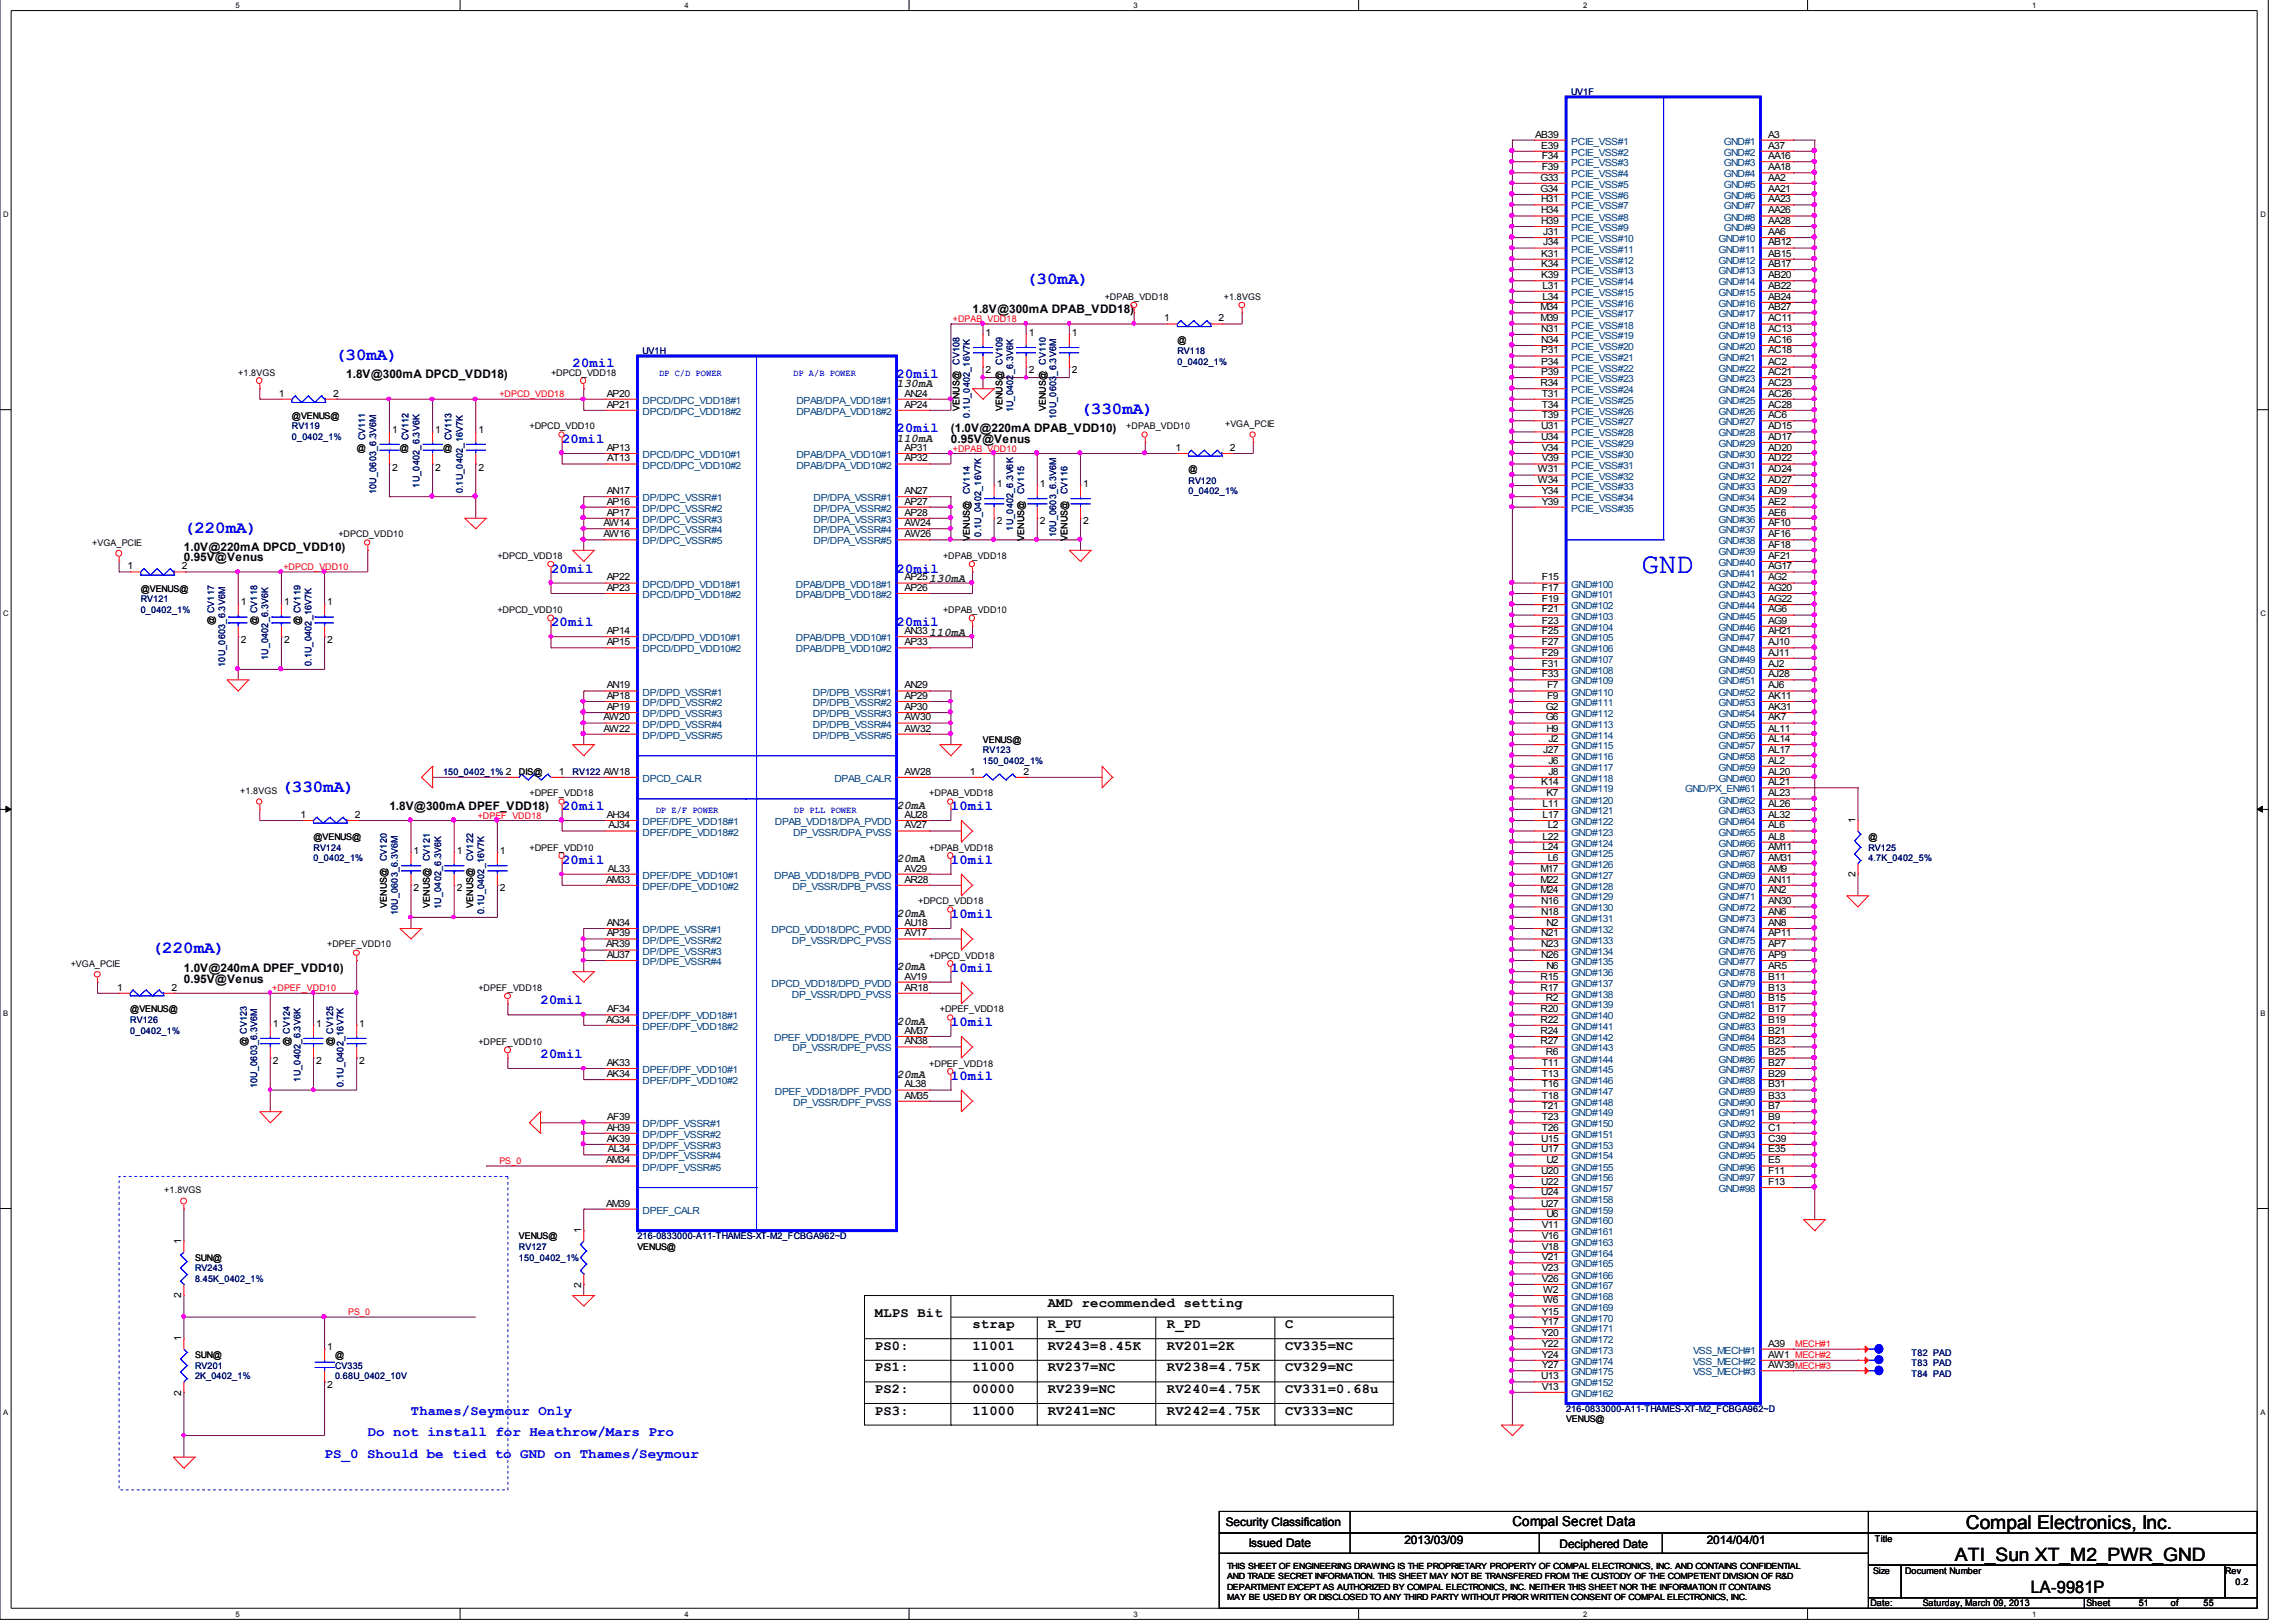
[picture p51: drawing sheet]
<svg xmlns="http://www.w3.org/2000/svg" width="297mm" height="210mm" viewBox="0 0 297 210" stroke-linecap="round" stroke-linejoin="round" font-family="sans-serif">
<defs><g id="words">
<text font-size="3.7" fill="#00f" x="212.4" y="74.2">GND</text>
<text font-size="2.5" x="254.3" y="197.9">Compal Electronics, Inc.</text>
<text font-size="2.4" x="252.9" y="201.9">ATI_Sun XT_M2_PWR_GND</text>
<g font-size="2.2" fill="#00f">
<text x="132.8" y="36.8">(30mA)</text>
<text x="43.3" y="46.6">(30mA)</text>
<text x="139.8" y="53.5">(330mA)</text>
<text x="23.8" y="68.9">(220mA)</text>
<text x="36.4" y="102.5">(330mA)</text>
<text x="19.6" y="123.4">(220mA)</text>
</g>
<text font-size="2.2" x="262.7" y="206.1">LA-9981P</text>
<g font-size="1.8" fill="#00f">
<text x="74.1" y="47.5">20mil</text>
<text x="116" y="49">20mil</text>
<text x="72.7" y="57.3">20mil</text>
<text x="116" y="55.9">20mil</text>
<text x="71.3" y="74.1">20mil</text>
<text x="116" y="74.1">20mil</text>
<text x="71.3" y="81">20mil</text>
<text x="116" y="81">20mil</text>
<text x="72.7" y="104.8">20mil</text>
<text x="123" y="104.8">10mil</text>
<text x="72.7" y="111.8">20mil</text>
<text x="123" y="111.8">10mil</text>
<text x="123" y="118.8">10mil</text>
<text x="123" y="125.7">10mil</text>
<text x="69.9" y="130">20mil</text>
<text x="69.9" y="136.9">20mil</text>
<text x="123" y="132.8">10mil</text>
<text x="123" y="139.7">10mil</text>
<text x="47.6" y="185.9">Do not install for Heathrow/Mars Pro</text>
<text x="53.2" y="183.1">Thames/Seymour Only</text>
<text x="42" y="188.7">PS_0 Should be tied to GND on Thames/Seymour</text>
</g>
<g font-size="1.8">
<text x="113.2" y="170.4">MLPS Bit</text>
<text x="125.8" y="171.9">strap</text>
<text x="135.6" y="169.1">AMD recommended setting</text>
<text x="135.6" y="171.9">R_PU</text>
<text x="151" y="171.9">R_PD</text>
<text x="166.3" y="171.9">C</text>
<text x="113.2" y="174.7">PS0:</text>
<text x="113.2" y="177.5">PS1:</text>
<text x="125.8" y="174.7">11001</text>
<text x="125.8" y="177.5">11000</text>
<text x="135.6" y="174.7">RV243=8.45K</text>
<text x="135.6" y="177.5">RV237=NC</text>
<text x="151" y="174.7">RV201=2K</text>
<text x="151" y="177.5">RV238=4.75K</text>
<text x="166.3" y="174.7">CV335=NC</text>
<text x="166.3" y="177.5">CV329=NC</text>
<text x="113.2" y="180.3">PS2:</text>
<text x="113.2" y="183.1">PS3:</text>
<text x="125.8" y="180.3">00000</text>
<text x="125.8" y="183.1">11000</text>
<text x="135.6" y="180.3">RV239=NC</text>
<text x="135.6" y="183.1">RV241=NC</text>
<text x="151" y="180.3">RV240=4.75K</text>
<text x="151" y="183.1">RV242=4.75K</text>
<text x="166.3" y="180.3">CV331=0.68u</text>
<text x="166.3" y="183.1">CV333=NC</text>
<text x="195.7" y="197.5">Compal Secret Data</text>
</g>
<g font-size="1.5">
<text x="125.8" y="40.6">1.8V@300mA DPAB_VDD18)</text>
<text x="44.8" y="49">1.8V@300mA DPCD_VDD18)</text>
<text x="123" y="55.9">(1.0V@220mA DPAB_VDD10)</text>
<text x="123" y="57.3">0.95V@Venus</text>
<text x="23.8" y="71.3">1.0V@220mA DPCD_VDD10)</text>
<text x="23.8" y="72.7">0.95V@Venus</text>
<text x="50.4" y="104.8">1.8V@300mA DPEF_VDD18)</text>
<text x="23.8" y="125.7">1.0V@240mA DPEF_VDD10)</text>
<text x="23.8" y="127.2">0.95V@Venus</text>
<text x="158.6" y="197.5">Security Classification</text>
<text x="161.5" y="200.2">Issued Date</text>
<text x="181.7" y="199.8">2013/03/09</text>
<text x="201.8" y="200.3">Deciphered Date</text>
<text x="220.8" y="199.8">2014/04/01</text>
</g>
<g font-size="1.5" fill="#008000">
<text x="116" y="50.1">130mA</text>
<text x="116" y="57.2">110mA</text>
<text x="120.2" y="75.3">130mA</text>
<text x="120.2" y="82.3">110mA</text>
<text x="116" y="104.7">20mA</text>
<text x="116" y="111.6">20mA</text>
<text x="116" y="118.6">20mA</text>
<text x="116" y="125.6">20mA</text>
<text x="116" y="132.6">20mA</text>
<text x="116" y="139.5">20mA</text>
</g>
<g font-size="1.3">
<text x="198.6" y="17.8">AB39</text>
<text x="228.8" y="17.8">A3</text>
<text x="199.3" y="23.4">G33</text>
<text x="199.4" y="19.2">E39</text>
<text x="199.5" y="20.6">F34</text>
<text x="199.5" y="22">F39</text>
<text x="228.8" y="19.2">A37</text>
<text x="228.8" y="20.6">AA16</text>
<text x="228.8" y="22">AA18</text>
<text x="228.8" y="23.4">AA2</text>
<text x="199.3" y="24.8">G34</text>
<text x="199.4" y="26.2">H31</text>
<text x="199.4" y="27.6">H34</text>
<text x="199.4" y="29">H39</text>
<text x="228.8" y="24.8">AA21</text>
<text x="228.8" y="26.2">AA23</text>
<text x="228.8" y="27.6">AA26</text>
<text x="228.8" y="29">AA28</text>
<text x="199.4" y="33.2">K31</text>
<text x="199.4" y="34.6">K34</text>
<text x="199.4" y="36">K39</text>
<text x="199.6" y="30.4">J31</text>
<text x="199.6" y="31.8">J34</text>
<text x="228.8" y="30.4">AA6</text>
<text x="228.8" y="31.8">AB12</text>
<text x="228.8" y="33.2">AB15</text>
<text x="228.8" y="34.6">AB17</text>
<text x="228.8" y="36">AB20</text>
<text x="150.6" y="41.6">1</text>
<text x="157.6" y="41.6">2</text>
<text x="199.3" y="40.1">M34</text>
<text x="199.3" y="41.6">M39</text>
<text x="199.6" y="37.4">L31</text>
<text x="199.6" y="38.8">L34</text>
<text x="228.8" y="37.4">AB22</text>
<text x="228.8" y="38.8">AB24</text>
<text x="228.8" y="40.1">AB27</text>
<text x="228.8" y="41.6">AC11</text>
<text x="127.5" y="43.4">1</text>
<text x="133.1" y="43.4">1</text>
<text x="138.7" y="43.4">1</text>
<text x="199.4" y="42.9">N31</text>
<text x="199.4" y="44.4">N34</text>
<text x="199.4" y="45.7">P31</text>
<text x="199.4" y="47.2">P34</text>
<text x="228.8" y="42.9">AC13</text>
<text x="228.8" y="44.4">AC16</text>
<text x="228.8" y="45.7">AC18</text>
<text x="228.8" y="47.2">AC2</text>
<text x="36.1" y="51.3">1</text>
<text x="43.1" y="51.3">2</text>
<text x="78.5" y="51.3">AP20</text>
<text x="78.5" y="52.8">AP21</text>
<text x="117" y="51.3">AN24</text>
<text x="117" y="52.8">AP24</text>
<text x="127.5" y="48.3">2</text>
<text x="133.1" y="48.3">2</text>
<text x="138.7" y="48.3">2</text>
<text x="199.3" y="50">R34</text>
<text x="199.4" y="48.5">P39</text>
<text x="199.5" y="51.3">T31</text>
<text x="199.5" y="52.8">T34</text>
<text x="228.8" y="48.5">AC21</text>
<text x="228.8" y="50">AC23</text>
<text x="228.8" y="51.3">AC26</text>
<text x="228.8" y="52.8">AC28</text>
<text x="50.7" y="56">1</text>
<text x="56.3" y="56">1</text>
<text x="61.9" y="56">1</text>
<text x="78.5" y="58.3">AP13</text>
<text x="78.6" y="59.7">AT13</text>
<text x="117" y="58.3">AP31</text>
<text x="117" y="59.7">AP32</text>
<text x="152.1" y="58.3">1</text>
<text x="159.1" y="58.3">2</text>
<text x="199.4" y="55.6">U31</text>
<text x="199.4" y="56.9">U34</text>
<text x="199.5" y="54.1">T39</text>
<text x="199.5" y="58.3">V34</text>
<text x="199.5" y="59.7">V39</text>
<text x="228.8" y="54.1">AC6</text>
<text x="228.8" y="55.6">AD15</text>
<text x="228.8" y="56.9">AD17</text>
<text x="228.8" y="58.3">AD20</text>
<text x="228.8" y="59.7">AD22</text>
<text x="50.7" y="60.9">2</text>
<text x="56.3" y="60.9">2</text>
<text x="61.9" y="60.9">2</text>
<text x="78.5" y="63.9">AN17</text>
<text x="78.5" y="65.3">AP16</text>
<text x="117" y="63.9">AN27</text>
<text x="117" y="65.3">AP27</text>
<text x="128.9" y="63">1</text>
<text x="134.5" y="63">1</text>
<text x="140.1" y="63">1</text>
<text x="199" y="61.1">W31</text>
<text x="199" y="62.5">W34</text>
<text x="199.5" y="63.9">Y34</text>
<text x="199.5" y="65.3">Y39</text>
<text x="228.8" y="61.1">AD24</text>
<text x="228.8" y="62.5">AD27</text>
<text x="228.8" y="63.9">AD9</text>
<text x="228.8" y="65.3">AE2</text>
<text x="78.1" y="68.1">AW14</text>
<text x="78.1" y="69.5">AW16</text>
<text x="78.5" y="66.7">AP17</text>
<text x="117" y="66.7">AP28</text>
<text x="117" y="68.1">AW24</text>
<text x="117" y="69.5">AW26</text>
<text x="128.9" y="67.8">2</text>
<text x="134.5" y="67.8">2</text>
<text x="140.1" y="67.8">2</text>
<text x="228.8" y="66.7">AE6</text>
<text x="228.8" y="68.1">AF10</text>
<text x="228.8" y="69.5">AF16</text>
<text x="228.8" y="70.9">AF18</text>
<text x="16.5" y="73.7">1</text>
<text x="23.5" y="73.7">2</text>
<text x="78.5" y="75.1">AP22</text>
<text x="78.5" y="76.5">AP23</text>
<text x="117" y="75.1">AP25</text>
<text x="117" y="76.5">AP26</text>
<text x="199.5" y="75.1">F15</text>
<text x="199.5" y="76.5">F17</text>
<text x="199.5" y="77.9">F19</text>
<text x="228.8" y="72.3">AF21</text>
<text x="228.8" y="73.7">AG17</text>
<text x="228.8" y="75.1">AG2</text>
<text x="228.8" y="76.5">AG20</text>
<text x="228.8" y="77.9">AG22</text>
<text x="31.2" y="78.3">1</text>
<text x="31.2" y="83.2">2</text>
<text x="36.7" y="78.3">1</text>
<text x="36.7" y="83.2">2</text>
<text x="42.3" y="78.3">1</text>
<text x="42.3" y="83.2">2</text>
<text x="78.5" y="82.1">AP14</text>
<text x="78.5" y="83.5">AP15</text>
<text x="117" y="82.1">AN33</text>
<text x="117" y="83.5">AP33</text>
<text x="199.5" y="79.3">F21</text>
<text x="199.5" y="80.7">F23</text>
<text x="199.5" y="82.1">F25</text>
<text x="199.5" y="83.5">F27</text>
<text x="228.8" y="79.3">AG6</text>
<text x="228.8" y="80.7">AG9</text>
<text x="228.8" y="82.1">AH21</text>
<text x="228.8" y="83.5">AJ10</text>
<text x="78.5" y="89.1">AN19</text>
<text x="117" y="89.1">AN29</text>
<text x="199.5" y="84.9">F29</text>
<text x="199.5" y="86.3">F31</text>
<text x="199.5" y="87.6">F33</text>
<text x="200.2" y="89.1">F7</text>
<text x="228.8" y="84.9">AJ11</text>
<text x="228.8" y="86.3">AJ2</text>
<text x="228.8" y="87.6">AJ28</text>
<text x="228.8" y="89.1">AJ6</text>
<text x="78.1" y="93.2">AW20</text>
<text x="78.1" y="94.7">AW22</text>
<text x="78.5" y="90.4">AP18</text>
<text x="78.5" y="91.9">AP19</text>
<text x="117" y="90.4">AP29</text>
<text x="117" y="91.9">AP30</text>
<text x="117" y="93.2">AW30</text>
<text x="117" y="94.7">AW32</text>
<text x="200" y="91.9">G2</text>
<text x="200" y="93.2">G6</text>
<text x="200.1" y="94.7">H9</text>
<text x="200.2" y="90.4">F9</text>
<text x="228.8" y="90.4">AK11</text>
<text x="228.8" y="91.9">AK31</text>
<text x="228.8" y="93.2">AK7</text>
<text x="228.8" y="94.7">AL11</text>
<text x="72.3" y="100.3">1</text>
<text x="117" y="100.3">AW28</text>
<text x="125.5" y="100.3">1</text>
<text x="132.4" y="100.3">2</text>
<text x="199.4" y="101.6">K14</text>
<text x="199.6" y="97.5">J27</text>
<text x="200.3" y="96">J2</text>
<text x="200.3" y="98.8">J6</text>
<text x="200.3" y="100.3">J8</text>
<text x="228.8" y="96">AL14</text>
<text x="228.8" y="97.5">AL17</text>
<text x="228.8" y="98.8">AL2</text>
<text x="228.8" y="100.3">AL20</text>
<text x="228.8" y="101.6">AL21</text>
<text x="38.9" y="105.8">1</text>
<text x="45.9" y="105.8">2</text>
<text x="78.5" y="105.8">AH34</text>
<text x="78.7" y="107.2">AJ34</text>
<text x="117" y="105.8">AU28</text>
<text x="117" y="107.2">AV27</text>
<text x="199.6" y="104.4">L11</text>
<text x="199.6" y="105.8">L17</text>
<text x="200.1" y="103.1">K7</text>
<text x="200.2" y="107.2">L2</text>
<text x="228.8" y="103.1">AL23</text>
<text x="228.8" y="104.4">AL26</text>
<text x="228.8" y="105.8">AL32</text>
<text x="228.8" y="107.2">AL6</text>
<text x="240" y="106.5" transform="rotate(-90 240 106.5)">1</text>
<text x="53.5" y="110.5">1</text>
<text x="59.1" y="110.5">1</text>
<text x="64.7" y="110.5">1</text>
<text x="78.7" y="112.8">AL33</text>
<text x="117" y="112.8">AV29</text>
<text x="199.3" y="112.8">M17</text>
<text x="199.6" y="108.6">L22</text>
<text x="199.6" y="110">L24</text>
<text x="200.2" y="111.4">L6</text>
<text x="228.8" y="108.6">AL8</text>
<text x="228.8" y="110">AM11</text>
<text x="228.8" y="111.4">AM31</text>
<text x="228.8" y="112.8">AM9</text>
<text x="240" y="113.6" transform="rotate(-90 240 113.6)">2</text>
<text x="53.5" y="115.3">2</text>
<text x="59.1" y="115.3">2</text>
<text x="64.7" y="115.3">2</text>
<text x="78.4" y="114.2">AM33</text>
<text x="78.5" y="119.8">AN34</text>
<text x="117" y="114.2">AR28</text>
<text x="117" y="119.8">AU18</text>
<text x="199.3" y="114.2">M22</text>
<text x="199.3" y="115.6">M24</text>
<text x="199.4" y="117">N16</text>
<text x="199.4" y="118.4">N18</text>
<text x="200.1" y="119.8">N2</text>
<text x="228.8" y="114.2">AN11</text>
<text x="228.8" y="115.6">AN2</text>
<text x="228.8" y="117">AN30</text>
<text x="228.8" y="118.4">AN6</text>
<text x="228.8" y="119.8">AN8</text>
<text x="78.4" y="122.6">AR39</text>
<text x="78.5" y="121.2">AP39</text>
<text x="78.5" y="124">AU37</text>
<text x="117" y="121.2">AV17</text>
<text x="199.4" y="121.2">N21</text>
<text x="199.4" y="122.6">N23</text>
<text x="199.4" y="124">N26</text>
<text x="200.1" y="125.4">N6</text>
<text x="228.8" y="121.2">AP11</text>
<text x="228.8" y="122.6">AP7</text>
<text x="228.8" y="124">AP9</text>
<text x="228.8" y="125.4">AR5</text>
<text x="15.2" y="128.2">1</text>
<text x="22.2" y="128.2">2</text>
<text x="78.6" y="131">AF34</text>
<text x="117" y="126.8">AV19</text>
<text x="117" y="128.2">AR18</text>
<text x="199.3" y="126.8">R15</text>
<text x="199.3" y="128.2">R17</text>
<text x="199.3" y="131">R20</text>
<text x="200" y="129.6">R2</text>
<text x="228.8" y="126.8">B11</text>
<text x="228.8" y="128.2">B13</text>
<text x="228.8" y="129.6">B15</text>
<text x="228.8" y="131">B17</text>
<text x="35.3" y="132.9">1</text>
<text x="35.3" y="137.7">2</text>
<text x="40.9" y="132.9">1</text>
<text x="40.9" y="137.7">2</text>
<text x="46.5" y="132.9">1</text>
<text x="46.5" y="137.7">2</text>
<text x="78.4" y="132.3">AG34</text>
<text x="78.5" y="137.9">AK33</text>
<text x="117" y="133.8">AM37</text>
<text x="117" y="135.1">AN38</text>
<text x="199.3" y="132.3">R22</text>
<text x="199.3" y="133.8">R24</text>
<text x="199.3" y="135.1">R27</text>
<text x="199.5" y="137.9">T11</text>
<text x="200" y="136.6">R6</text>
<text x="228.8" y="132.3">B19</text>
<text x="228.8" y="133.8">B21</text>
<text x="228.8" y="135.1">B23</text>
<text x="228.8" y="136.6">B25</text>
<text x="228.8" y="137.9">B27</text>
<text x="78.5" y="139.4">AK34</text>
<text x="117" y="140.7">AL38</text>
<text x="117" y="142.2">AM35</text>
<text x="199.5" y="139.4">T13</text>
<text x="199.5" y="140.7">T16</text>
<text x="199.5" y="142.2">T18</text>
<text x="199.5" y="143.5">T21</text>
<text x="228.8" y="139.4">B29</text>
<text x="228.8" y="140.7">B31</text>
<text x="228.8" y="142.2">B33</text>
<text x="228.8" y="143.5">B7</text>
<text x="78.5" y="146.3">AH39</text>
<text x="78.5" y="147.8">AK39</text>
<text x="78.6" y="145">AF39</text>
<text x="78.7" y="149.1">AL34</text>
<text x="199.4" y="147.8">U15</text>
<text x="199.4" y="149.1">U17</text>
<text x="199.5" y="145">T23</text>
<text x="199.5" y="146.3">T26</text>
<text x="228.8" y="145">B9</text>
<text x="228.8" y="146.3">C1</text>
<text x="228.8" y="147.8">C39</text>
<text x="228.8" y="149.1">E35</text>
<text x="78.4" y="150.6">AM34</text>
<text x="199.4" y="151.9">U20</text>
<text x="199.4" y="153.3">U22</text>
<text x="199.4" y="154.7">U24</text>
<text x="200.1" y="150.6">U2</text>
<text x="228.8" y="153.3">F13</text>
<text x="228.8" y="150.6">E5</text>
<text x="228.8" y="151.9">F11</text>
<text x="23.5" y="161.1" transform="rotate(-90 23.5 161.1)">1</text>
<text x="75.2" y="159.6" transform="rotate(-90 75.2 159.6)">1</text>
<text x="78.4" y="156.1">AM39</text>
<text x="199.4" y="156.1">U27</text>
<text x="199.5" y="158.9">V11</text>
<text x="199.5" y="160.3">V16</text>
<text x="199.5" y="161.7">V18</text>
<text x="200.1" y="157.5">U6</text>
<text x="23.5" y="168" transform="rotate(-90 23.5 168)">2</text>
<text x="75.2" y="166.6" transform="rotate(-90 75.2 166.6)">2</text>
<text x="199.5" y="163.1">V21</text>
<text x="199.5" y="164.5">V23</text>
<text x="199.5" y="165.9">V26</text>
<text x="199.6" y="167.3">W2</text>
<text x="23.5" y="173.6" transform="rotate(-90 23.5 173.6)">1</text>
<text x="199.5" y="170.1">Y15</text>
<text x="199.5" y="171.5">Y17</text>
<text x="199.5" y="172.9">Y20</text>
<text x="199.6" y="168.7">W6</text>
<text x="42.3" y="174.8">1</text>
<text x="42.3" y="179.6">2</text>
<text x="199.4" y="178.5">U13</text>
<text x="199.5" y="174.3">Y22</text>
<text x="199.5" y="175.7">Y24</text>
<text x="199.5" y="177.1">Y27</text>
<text x="199.5" y="179.8">V13</text>
<text x="228.8" y="174.3">A39</text>
<text x="228.8" y="175.7">AW1 MECH#2</text>
<text x="228.8" y="177.1">AW39MECH#3</text>
<text x="23.5" y="180.6" transform="rotate(-90 23.5 180.6)">2</text>
</g>
<g font-size="1.3" fill="#004080">
<text x="203.3" y="18.7">PCIE_VSS#1</text>
<text x="203.3" y="20.2">PCIE_VSS#2</text>
<text x="203.3" y="21.5">PCIE_VSS#3</text>
<text x="203.3" y="23">PCIE_VSS#4</text>
<text x="223" y="18.7">GND#1</text>
<text x="223" y="20.2">GND#2</text>
<text x="223" y="21.5">GND#3</text>
<text x="223" y="23">GND#4</text>
<text x="203.3" y="24.3">PCIE_VSS#5</text>
<text x="203.3" y="25.8">PCIE_VSS#6</text>
<text x="203.3" y="27.1">PCIE_VSS#7</text>
<text x="203.3" y="28.5">PCIE_VSS#8</text>
<text x="203.3" y="29.9">PCIE_VSS#9</text>
<text x="223" y="24.3">GND#5</text>
<text x="223" y="25.8">GND#6</text>
<text x="223" y="27.1">GND#7</text>
<text x="223" y="28.5">GND#8</text>
<text x="223" y="29.9">GND#9</text>
<text x="203.3" y="31.3">PCIE_VSS#10</text>
<text x="203.3" y="32.7">PCIE_VSS#11</text>
<text x="203.3" y="34.1">PCIE_VSS#12</text>
<text x="203.3" y="35.5">PCIE_VSS#13</text>
<text x="222.3" y="31.3">GND#10</text>
<text x="222.3" y="32.7">GND#11</text>
<text x="222.3" y="34.1">GND#12</text>
<text x="222.3" y="35.5">GND#13</text>
<text x="203.3" y="36.9">PCIE_VSS#14</text>
<text x="203.3" y="38.3">PCIE_VSS#15</text>
<text x="203.3" y="39.7">PCIE_VSS#16</text>
<text x="203.3" y="41.1">PCIE_VSS#17</text>
<text x="222.3" y="36.9">GND#14</text>
<text x="222.3" y="38.3">GND#15</text>
<text x="222.3" y="39.7">GND#16</text>
<text x="222.3" y="41.1">GND#17</text>
<text x="203.3" y="42.5">PCIE_VSS#18</text>
<text x="203.3" y="43.9">PCIE_VSS#19</text>
<text x="203.3" y="45.3">PCIE_VSS#20</text>
<text x="203.3" y="46.7">PCIE_VSS#21</text>
<text x="222.3" y="42.5">GND#18</text>
<text x="222.3" y="43.9">GND#19</text>
<text x="222.3" y="45.3">GND#20</text>
<text x="222.3" y="46.7">GND#21</text>
<text x="83.1" y="52.3">DPCD/DPC_VDD18#1</text>
<text x="83.1" y="53.7">DPCD/DPC_VDD18#2</text>
<text x="103" y="52.3">DPAB/DPA_VDD18#1</text>
<text x="103" y="53.7">DPAB/DPA_VDD18#2</text>
<text x="203.3" y="48.1">PCIE_VSS#22</text>
<text x="203.3" y="49.5">PCIE_VSS#23</text>
<text x="203.3" y="50.9">PCIE_VSS#24</text>
<text x="203.3" y="52.3">PCIE_VSS#25</text>
<text x="203.3" y="53.7">PCIE_VSS#26</text>
<text x="222.3" y="48.1">GND#22</text>
<text x="222.3" y="49.5">GND#23</text>
<text x="222.3" y="50.9">GND#24</text>
<text x="222.3" y="52.3">GND#25</text>
<text x="222.3" y="53.7">GND#26</text>
<text x="83.1" y="59.3">DPCD/DPC_VDD10#1</text>
<text x="103" y="59.3">DPAB/DPA_VDD10#1</text>
<text x="203.3" y="55">PCIE_VSS#27</text>
<text x="203.3" y="56.5">PCIE_VSS#28</text>
<text x="203.3" y="57.8">PCIE_VSS#29</text>
<text x="203.3" y="59.3">PCIE_VSS#30</text>
<text x="222.3" y="55">GND#27</text>
<text x="222.3" y="56.5">GND#28</text>
<text x="222.3" y="57.8">GND#29</text>
<text x="222.3" y="59.3">GND#30</text>
<text x="83.1" y="60.6">DPCD/DPC_VDD10#2</text>
<text x="83.1" y="64.9">DP/DPC_VSSR#1</text>
<text x="103" y="60.6">DPAB/DPA_VDD10#2</text>
<text x="105.2" y="64.9">DP/DPA_VSSR#1</text>
<text x="203.3" y="60.6">PCIE_VSS#31</text>
<text x="203.3" y="62.1">PCIE_VSS#32</text>
<text x="203.3" y="63.4">PCIE_VSS#33</text>
<text x="203.3" y="64.9">PCIE_VSS#34</text>
<text x="222.3" y="60.6">GND#31</text>
<text x="222.3" y="62.1">GND#32</text>
<text x="222.3" y="63.4">GND#33</text>
<text x="222.3" y="64.9">GND#34</text>
<text x="83.1" y="66.2">DP/DPC_VSSR#2</text>
<text x="83.1" y="67.7">DP/DPC_VSSR#3</text>
<text x="83.1" y="69">DP/DPC_VSSR#4</text>
<text x="83.1" y="70.5">DP/DPC_VSSR#5</text>
<text x="105.2" y="66.2">DP/DPA_VSSR#2</text>
<text x="105.2" y="67.7">DP/DPA_VSSR#3</text>
<text x="105.2" y="69">DP/DPA_VSSR#4</text>
<text x="105.2" y="70.5">DP/DPA_VSSR#5</text>
<text x="203.3" y="66.2">PCIE_VSS#35</text>
<text x="222.3" y="66.2">GND#35</text>
<text x="222.3" y="67.7">GND#36</text>
<text x="222.3" y="69">GND#37</text>
<text x="222.3" y="70.5">GND#38</text>
<text x="222.3" y="71.8">GND#39</text>
<text x="83.1" y="76">DPCD/DPD_VDD18#1</text>
<text x="83.1" y="77.4">DPCD/DPD_VDD18#2</text>
<text x="103" y="76">DPAB/DPB_VDD18#1</text>
<text x="103" y="77.4">DPAB/DPB_VDD18#2</text>
<text x="203.3" y="76">GND#100</text>
<text x="203.3" y="77.4">GND#101</text>
<text x="222.3" y="73.3">GND#40</text>
<text x="222.3" y="74.6">GND#41</text>
<text x="222.3" y="76">GND#42</text>
<text x="222.3" y="77.4">GND#43</text>
<text x="83.1" y="83">DPCD/DPD_VDD10#1</text>
<text x="103" y="83">DPAB/DPB_VDD10#1</text>
<text x="203.3" y="78.8">GND#102</text>
<text x="203.3" y="80.2">GND#103</text>
<text x="203.3" y="81.6">GND#104</text>
<text x="203.3" y="83">GND#105</text>
<text x="222.3" y="78.8">GND#44</text>
<text x="222.3" y="80.2">GND#45</text>
<text x="222.3" y="81.6">GND#46</text>
<text x="222.3" y="83">GND#47</text>
<text x="83.1" y="84.4">DPCD/DPD_VDD10#2</text>
<text x="103" y="84.4">DPAB/DPB_VDD10#2</text>
<text x="203.3" y="84.4">GND#106</text>
<text x="203.3" y="85.8">GND#107</text>
<text x="203.3" y="87.2">GND#108</text>
<text x="203.3" y="88.6">GND#109</text>
<text x="222.3" y="84.4">GND#48</text>
<text x="222.3" y="85.8">GND#49</text>
<text x="222.3" y="87.2">GND#50</text>
<text x="222.3" y="88.6">GND#51</text>
<text x="83.1" y="90">DP/DPD_VSSR#1</text>
<text x="83.1" y="91.4">DP/DPD_VSSR#2</text>
<text x="83.1" y="92.8">DP/DPD_VSSR#3</text>
<text x="83.1" y="94.2">DP/DPD_VSSR#4</text>
<text x="83.1" y="95.6">DP/DPD_VSSR#5</text>
<text x="105.2" y="90">DP/DPB_VSSR#1</text>
<text x="105.2" y="91.4">DP/DPB_VSSR#2</text>
<text x="105.2" y="92.8">DP/DPB_VSSR#3</text>
<text x="105.2" y="94.2">DP/DPB_VSSR#4</text>
<text x="105.2" y="95.6">DP/DPB_VSSR#5</text>
<text x="203.3" y="90">GND#110</text>
<text x="203.3" y="91.4">GND#111</text>
<text x="203.3" y="92.8">GND#112</text>
<text x="203.3" y="94.2">GND#113</text>
<text x="203.3" y="95.6">GND#114</text>
<text x="222.3" y="90">GND#52</text>
<text x="222.3" y="91.4">GND#53</text>
<text x="222.3" y="92.8">GND#54</text>
<text x="222.3" y="94.2">GND#55</text>
<text x="222.3" y="95.6">GND#56</text>
<text x="83.1" y="101.2">DPCD_CALR</text>
<text x="107.9" y="101.2">DPAB_CALR</text>
<text x="203.3" y="97">GND#115</text>
<text x="203.3" y="98.4">GND#116</text>
<text x="203.3" y="99.8">GND#117</text>
<text x="203.3" y="101.2">GND#118</text>
<text x="222.3" y="97">GND#57</text>
<text x="222.3" y="98.4">GND#58</text>
<text x="222.3" y="99.8">GND#59</text>
<text x="222.3" y="101.2">GND#60</text>
<text x="83.1" y="106.8">DPEF/DPE_VDD18#1</text>
<text x="100.2" y="106.8">DPAB_VDD18/DPA_PVDD</text>
<text x="203.3" y="102.5">GND#119</text>
<text x="203.3" y="104">GND#120</text>
<text x="203.3" y="105.3">GND#121</text>
<text x="203.3" y="106.8">GND#122</text>
<text x="218" y="102.5">GND/PX_EN#61</text>
<text x="222.3" y="104">GND#62</text>
<text x="222.3" y="105.3">GND#63</text>
<text x="222.3" y="106.8">GND#64</text>
<text x="83.1" y="113.7">DPEF/DPE_VDD10#1</text>
<text x="83.1" y="108.1">DPEF/DPE_VDD18#2</text>
<text x="100.2" y="113.7">DPAB_VDD18/DPB_PVDD</text>
<text x="102.6" y="108.1">DP_VSSR/DPA_PVSS</text>
<text x="203.3" y="108.1">GND#123</text>
<text x="203.3" y="109.6">GND#124</text>
<text x="203.3" y="110.9">GND#125</text>
<text x="203.3" y="112.4">GND#126</text>
<text x="203.3" y="113.7">GND#127</text>
<text x="222.3" y="108.1">GND#65</text>
<text x="222.3" y="109.6">GND#66</text>
<text x="222.3" y="110.9">GND#67</text>
<text x="222.3" y="112.4">GND#68</text>
<text x="222.3" y="113.7">GND#69</text>
<text x="83.1" y="115.2">DPEF/DPE_VDD10#2</text>
<text x="102.5" y="115.2">DP_VSSR/DPB_PVSS</text>
<text x="203.3" y="115.2">GND#128</text>
<text x="203.3" y="116.5">GND#129</text>
<text x="203.3" y="118">GND#130</text>
<text x="203.3" y="119.3">GND#131</text>
<text x="222.3" y="115.2">GND#70</text>
<text x="222.3" y="116.5">GND#71</text>
<text x="222.3" y="118">GND#72</text>
<text x="222.3" y="119.3">GND#73</text>
<text x="83.1" y="120.7">DP/DPE_VSSR#1</text>
<text x="83.1" y="122.1">DP/DPE_VSSR#2</text>
<text x="83.1" y="123.5">DP/DPE_VSSR#3</text>
<text x="83.1" y="124.9">DP/DPE_VSSR#4</text>
<text x="99.8" y="120.7">DPCD_VDD18/DPC_PVDD</text>
<text x="102.4" y="122.1">DP_VSSR/DPC_PVSS</text>
<text x="203.3" y="120.7">GND#132</text>
<text x="203.3" y="122.1">GND#133</text>
<text x="203.3" y="123.5">GND#134</text>
<text x="203.3" y="124.9">GND#135</text>
<text x="222.3" y="120.7">GND#74</text>
<text x="222.3" y="122.1">GND#75</text>
<text x="222.3" y="123.5">GND#76</text>
<text x="222.3" y="124.9">GND#77</text>
<text x="83.1" y="131.9">DPEF/DPF_VDD18#1</text>
<text x="99.8" y="127.7">DPCD_VDD18/DPD_PVDD</text>
<text x="102.4" y="129.1">DP_VSSR/DPD_PVSS</text>
<text x="203.3" y="126.3">GND#136</text>
<text x="203.3" y="127.7">GND#137</text>
<text x="203.3" y="129.1">GND#138</text>
<text x="203.3" y="130.5">GND#139</text>
<text x="203.3" y="131.9">GND#140</text>
<text x="222.3" y="126.3">GND#78</text>
<text x="222.3" y="127.7">GND#79</text>
<text x="222.3" y="129.1">GND#80</text>
<text x="222.3" y="130.5">GND#81</text>
<text x="222.3" y="131.9">GND#82</text>
<text x="83.1" y="133.3">DPEF/DPF_VDD18#2</text>
<text x="100.2" y="134.7">DPEF_VDD18/DPE_PVDD</text>
<text x="102.5" y="136.1">DP_VSSR/DPE_PVSS</text>
<text x="203.3" y="133.3">GND#141</text>
<text x="203.3" y="134.7">GND#142</text>
<text x="203.3" y="136.1">GND#143</text>
<text x="203.3" y="137.5">GND#144</text>
<text x="222.3" y="133.3">GND#83</text>
<text x="222.3" y="134.7">GND#84</text>
<text x="222.3" y="136.1">GND#85</text>
<text x="222.3" y="137.5">GND#86</text>
<text x="83.1" y="138.9">DPEF/DPF_VDD10#1</text>
<text x="83.1" y="140.3">DPEF/DPF_VDD10#2</text>
<text x="100.2" y="141.7">DPEF_VDD18/DPF_PVDD</text>
<text x="102.6" y="143.1">DP_VSSR/DPF_PVSS</text>
<text x="203.3" y="138.9">GND#145</text>
<text x="203.3" y="140.3">GND#146</text>
<text x="203.3" y="141.7">GND#147</text>
<text x="203.3" y="143.1">GND#148</text>
<text x="222.3" y="138.9">GND#87</text>
<text x="222.3" y="140.3">GND#88</text>
<text x="222.3" y="141.7">GND#89</text>
<text x="222.3" y="143.1">GND#90</text>
<text x="83.1" y="145.9">DP/DPF_VSSR#1</text>
<text x="83.1" y="147.2">DP/DPF_VSSR#2</text>
<text x="83.1" y="148.7">DP/DPF_VSSR#3</text>
<text x="203.3" y="144.5">GND#149</text>
<text x="203.3" y="145.9">GND#150</text>
<text x="203.3" y="147.2">GND#151</text>
<text x="203.3" y="148.7">GND#153</text>
<text x="222.3" y="144.5">GND#91</text>
<text x="222.3" y="145.9">GND#92</text>
<text x="222.3" y="147.2">GND#93</text>
<text x="222.3" y="148.7">GND#94</text>
<text x="83.1" y="150">DP/DPF_VSSR#4</text>
<text x="83.1" y="151.5">DP/DPF_VSSR#5</text>
<text x="203.3" y="150">GND#154</text>
<text x="203.3" y="151.5">GND#155</text>
<text x="203.3" y="152.8">GND#156</text>
<text x="203.3" y="154.3">GND#157</text>
<text x="203.3" y="155.6">GND#158</text>
<text x="222.3" y="154.3">GND#98</text>
<text x="222.3" y="150">GND#95</text>
<text x="222.3" y="151.5">GND#96</text>
<text x="222.3" y="152.8">GND#97</text>
<text x="83.1" y="157.1">DPEF_CALR</text>
<text x="203.3" y="157.1">GND#159</text>
<text x="203.3" y="158.4">GND#160</text>
<text x="203.3" y="159.9">GND#161</text>
<text x="203.3" y="161.2">GND#163</text>
<text x="203.3" y="162.7">GND#164</text>
<text x="203.3" y="164">GND#165</text>
<text x="203.3" y="165.5">GND#166</text>
<text x="203.3" y="166.8">GND#167</text>
<text x="203.3" y="168.2">GND#168</text>
<text x="203.3" y="169.6">GND#169</text>
<text x="203.3" y="171">GND#170</text>
<text x="203.3" y="172.4">GND#171</text>
<text x="203.3" y="173.8">GND#172</text>
<text x="203.3" y="175.2">GND#173</text>
<text x="203.3" y="176.6">GND#174</text>
<text x="203.3" y="178">GND#175</text>
<text x="203.3" y="179.4">GND#152</text>
<text x="219" y="175.2">VSS_MECH#1</text>
<text x="219" y="176.6">VSS_MECH#2</text>
<text x="219" y="178">VSS_MECH#3</text>
<text x="203.3" y="180.8">GND#162</text>
</g>
<g font-size="1.2" fill="#000080">
<text x="203.3" y="12.3">UV1F</text>
<text x="83.1" y="45.8">UV1H</text>
<text x="124.1" y="47.2" transform="rotate(-90 124.1 47.2)">CV108</text>
<text x="129.7" y="47.2" transform="rotate(-90 129.7 47.2)">CV109</text>
<text x="135.3" y="47.2" transform="rotate(-90 135.3 47.2)">CV110</text>
<text x="152.3" y="45.8">RV118</text>
<text x="152.3" y="47.2">0_0402_1%</text>
<text x="131.1" y="53.4" transform="rotate(-90 131.1 53.4)">1U_0402_6.3V6K</text>
<text x="37.8" y="55.6">RV119</text>
<text x="37.8" y="57">0_0402_1%</text>
<text x="47.2" y="57" transform="rotate(-90 47.2 57)">CV111</text>
<text x="52.8" y="57" transform="rotate(-90 52.8 57)">CV112</text>
<text x="58.4" y="57" transform="rotate(-90 58.4 57)">CV113</text>
<text x="125.5" y="54" transform="rotate(-90 125.5 54)">0.1U_0402_16V7K</text>
<text x="136.7" y="54.2" transform="rotate(-90 136.7 54.2)">10U_0603_6.3V6M</text>
<text x="48.7" y="63.9" transform="rotate(-90 48.7 63.9)">10U_0603_6.3V6M</text>
<text x="54.3" y="63.1" transform="rotate(-90 54.3 63.1)">1U_0402_6.3V6K</text>
<text x="59.9" y="63.9" transform="rotate(-90 59.9 63.9)">0.1U_0402_16V7K</text>
<text x="125.5" y="63.9" transform="rotate(-90 125.5 63.9)">CV114</text>
<text x="132.5" y="63.9" transform="rotate(-90 132.5 63.9)">CV115</text>
<text x="138.1" y="63.9" transform="rotate(-90 138.1 63.9)">CV116</text>
<text x="153.8" y="62.6">RV120</text>
<text x="153.8" y="63.9">0_0402_1%</text>
<text x="126.9" y="69.4" transform="rotate(-90 126.9 69.4)">0.1U_0402_16V7K</text>
<text x="131.1" y="68.7" transform="rotate(-90 131.1 68.7)">1U_0402_6.3V6K</text>
<text x="136.7" y="69.5" transform="rotate(-90 136.7 69.5)">10U_0603_6.3V6M</text>
<text x="18.2" y="77.9">RV121</text>
<text x="18.2" y="79.3">0_0402_1%</text>
<text x="29.1" y="86.3" transform="rotate(-90 29.1 86.3)">10U_0603_6.3V6M</text>
<text x="34.7" y="85.4" transform="rotate(-90 34.7 85.4)">1U_0402_6.3V6K</text>
<text x="40.3" y="86.2" transform="rotate(-90 40.3 86.2)">0.1U_0402_16V7K</text>
<text x="57.3" y="100.3">150_0402_1% 2</text>
<text x="74.1" y="100.3">RV122 AW18</text>
<text x="127.2" y="97.5">RV123</text>
<text x="127.2" y="98.9">150_0402_1%</text>
<text x="40.6" y="110.1">RV124</text>
<text x="40.6" y="111.4">0_0402_1%</text>
<text x="50" y="111.4" transform="rotate(-90 50 111.4)">CV120</text>
<text x="55.6" y="111.4" transform="rotate(-90 55.6 111.4)">CV121</text>
<text x="61.2" y="111.4" transform="rotate(-90 61.2 111.4)">CV122</text>
<text x="241.7" y="110.1">RV125</text>
<text x="241.7" y="111.4">4.7K_0402_5%</text>
<text x="51.5" y="118.5" transform="rotate(-90 51.5 118.5)">10U_0603_6.3V6M</text>
<text x="57.1" y="117.6" transform="rotate(-90 57.1 117.6)">1U_0402_6.3V6K</text>
<text x="62.7" y="118.3" transform="rotate(-90 62.7 118.3)">0.1U_0402_16V7K</text>
<text x="16.8" y="132.4">RV126</text>
<text x="16.8" y="133.8">0_0402_1%</text>
<text x="33.3" y="140.8" transform="rotate(-90 33.3 140.8)">10U_0603_6.3V6M</text>
<text x="38.9" y="140" transform="rotate(-90 38.9 140)">1U_0402_6.3V6K</text>
<text x="44.4" y="140.6" transform="rotate(-90 44.4 140.6)">0.1U_0402_16V7K</text>
<text x="67.1" y="161.7">RV127</text>
<text x="82.5" y="160.4">216-0833000-A11-THAMES-XT-M2_FCBGA962~D</text>
<text x="25.2" y="164.5">RV243</text>
<text x="25.2" y="166">8.45K_0402_1%</text>
<text x="67.1" y="163.2">150_0402_1%</text>
<text x="25.2" y="177.1">RV201</text>
<text x="25.2" y="178.5">2K_0402_1%</text>
<text x="43.3" y="177.1">CV335</text>
<text x="43.3" y="178.5">0.68U_0402_10V</text>
<text x="247.3" y="178.2">T84 PAD</text>
<text x="247.3" y="176.8">T83 PAD</text>
<text x="247.3" y="175.4">T82 PAD</text>
<text x="202.6" y="182.7">216-0833000-A11-THAMES-XT-M2_FCBGA962~D</text>
</g>
<g font-size="1.2" fill="#f00">
<text x="123.3" y="41.7">+DPAB_VDD18</text>
<text x="64.6" y="51.4">+DPCD_VDD18</text>
<text x="123.3" y="58.4">+DPAB_VDD10</text>
<text x="36.7" y="73.8">+DPCD_VDD10</text>
<text x="61.8" y="105.9">+DPEF_VDD18</text>
<text x="35.2" y="128.3">+DPEF_VDD10</text>
<text x="64.6" y="150.6">PS_0</text>
<text x="45" y="170.2">PS_0</text>
<text x="232.2" y="174.3">MECH#1</text>
</g>
<g font-size="1.2">
<text x="142.9" y="38.8">+DPAB_VDD18</text>
<text x="158.3" y="38.8">+1.8VGS</text>
<text x="152.3" y="44.4">@</text>
<text x="30.8" y="48.6">+1.8VGS</text>
<text x="71.3" y="48.6">+DPCD_VDD18</text>
<text x="124.1" y="53.2" transform="rotate(-90 124.1 53.2)">VENUS@</text>
<text x="129.7" y="53.2" transform="rotate(-90 129.7 53.2)">VENUS@</text>
<text x="135.3" y="53.2" transform="rotate(-90 135.3 53.2)">VENUS@</text>
<text x="37.8" y="54.2">@VENUS@</text>
<text x="46.1" y="58.3">@</text>
<text x="51.7" y="58.3">@</text>
<text x="57.3" y="58.3">@</text>
<text x="68.5" y="55.6">+DPCD_VDD10</text>
<text x="145.7" y="55.6">+DPAB_VDD10</text>
<text x="158.5" y="55.3">+VGA_PCIE</text>
<text x="153.8" y="61.1">@</text>
<text x="11.9" y="70.6">+VGA_PCIE</text>
<text x="43.8" y="69.5">+DPCD_VDD10</text>
<text x="125.5" y="69.9" transform="rotate(-90 125.5 69.9)">VENUS@</text>
<text x="132.5" y="69.9" transform="rotate(-90 132.5 69.9)">VENUS@</text>
<text x="138.1" y="69.9" transform="rotate(-90 138.1 69.9)">VENUS@</text>
<text x="18.2" y="76.6">@VENUS@</text>
<text x="64.3" y="72.3">+DPCD_VDD18</text>
<text x="122" y="72.3">+DPAB_VDD18</text>
<text x="27.7" y="80.9" transform="rotate(-90 27.7 80.9)">@ CV117</text>
<text x="33.3" y="80.9" transform="rotate(-90 33.3 80.9)">@ CV118</text>
<text x="38.9" y="80.9" transform="rotate(-90 38.9 80.9)">@ CV119</text>
<text x="64.3" y="79.3">+DPCD_VDD10</text>
<text x="122" y="79.3">+DPAB_VDD10</text>
<text x="67.1" y="100.3">DIS@</text>
<text x="127.2" y="96.1">VENUS@</text>
<text x="31.1" y="102.8">+1.8VGS</text>
<text x="68.5" y="103.1">+DPEF_VDD18</text>
<text x="120.2" y="103.1">+DPAB_VDD18</text>
<text x="40.6" y="108.6">@VENUS@</text>
<text x="68.5" y="110.1">+DPEF_VDD10</text>
<text x="120.2" y="110.1">+DPAB_VDD18</text>
<text x="241.7" y="108.6">@</text>
<text x="50" y="117.4" transform="rotate(-90 50 117.4)">VENUS@</text>
<text x="55.6" y="117.4" transform="rotate(-90 55.6 117.4)">VENUS@</text>
<text x="61.2" y="117.4" transform="rotate(-90 61.2 117.4)">VENUS@</text>
<text x="118.8" y="117">+DPCD_VDD18</text>
<text x="9.1" y="125.2">+VGA_PCIE</text>
<text x="42.3" y="122.6">+DPEF_VDD10</text>
<text x="120.2" y="124.1">+DPCD_VDD18</text>
<text x="16.8" y="131">@VENUS@</text>
<text x="61.9" y="128.2">+DPEF_VDD18</text>
<text x="121.6" y="131">+DPEF_VDD18</text>
<text x="31.9" y="135.3" transform="rotate(-90 31.9 135.3)">@ CV123</text>
<text x="37.5" y="135.3" transform="rotate(-90 37.5 135.3)">@ CV124</text>
<text x="43.1" y="135.3" transform="rotate(-90 43.1 135.3)">@ CV125</text>
<text x="61.9" y="135.2">+DPEF_VDD10</text>
<text x="120.2" y="138">+DPEF_VDD18</text>
<text x="21.3" y="154.4">+1.8VGS</text>
<text x="67.1" y="160.4">VENUS@</text>
<text x="82.5" y="161.7">VENUS@</text>
<text x="25.2" y="163.2">SUN@</text>
<text x="25.2" y="175.7">SUN@</text>
<text x="43.3" y="175.7">@</text>
<text x="202.6" y="184.1">VENUS@</text>
<text x="242.3" y="203.6">Size</text>
<text x="242.6" y="199.6">Title</text>
<text x="246.5" y="203.6">Document Number</text>
<text x="287.9" y="203.6">Rev</text>
<text x="242" y="207.9">Date:</text>
<text x="248.8" y="207.9">Saturday, March 09, 2013</text>
<text x="269.9" y="207.9">Sheet</text>
<text x="276.7" y="207.9">51</text>
<text x="280.8" y="207.9">of</text>
<text x="285.1" y="207.9">55</text>
<text x="289.2" y="205.1">0.2</text>
</g>
<g font-size="1.2" fill="#00f">
<text x="85.3" y="48.6">DP C/D POWER</text>
<text x="102.6" y="48.7">DP A/B POWER</text>
<text x="84.8" y="105.2">DP E/F POWER</text>
<text x="102.7" y="105.2">DP PLL POWER</text>
</g>
<g font-size="1.1">
<text x="158.7" y="203">THIS SHEET OF ENGINEERING DRAWING IS THE PROPRIETARY PROPERTY OF COMPAL ELECTRONICS, INC. AND CONTAINS CONFIDENTIAL</text>
<text x="158.7" y="204.4">AND TRADE SECRET INFORMATION. THIS SHEET MAY NOT BE TRANSFERED FROM THE CUSTODY OF THE COMPETENT DIVISION OF R&amp;D</text>
<text x="158.7" y="205.8">DEPARTMENT EXCEPT AS AUTHORIZED BY COMPAL ELECTRONICS, INC. NEITHER THIS SHEET NOR THE INFORMATION IT CONTAINS</text>
<text x="158.7" y="207.1">MAY BE USED BY OR DISCLOSED TO ANY THIRD PARTY WITHOUT PRIOR WRITTEN CONSENT OF COMPAL ELECTRONICS, INC.</text>
</g>
<g font-size="1">
<text x="30.5" y="1">5</text>
<text x="88.6" y="1">4</text>
<text x="146.6" y="1">3</text>
<text x="204.8" y="1">2</text>
<text x="262.9" y="1">1</text>
<text x=".4" y="28">D</text>
<text x="292.4" y="28">D</text>
<text x=".4" y="79.7">C</text>
<text x="292.4" y="79.7">C</text>
<text x=".4" y="131.4">B</text>
<text x="292.4" y="131.4">B</text>
<text x=".4" y="183.1">A</text>
<text x="292.4" y="183.1">A</text>
<text x="30.5" y="209.2">5</text>
<text x="88.6" y="209.2">4</text>
<text x="146.6" y="209.2">3</text>
<text x="204.8" y="209.2">2</text>
<text x="262.9" y="209.2">1</text>
</g>
</g></defs>
<path d="M0 -.1v209.7h293.5v-209.7M1.4 1.4h290.6v206.7h-290.6z" fill="none" stroke="#000" stroke-width=".13"/>
<g fill="#fff">
<path d="M30.5 .2h.4v1h-.4z"/>
<path d="M30.5 208.4h.4v1h-.4z"/>
</g>
<path d="M59.5 -.1v1.5M59.5 208.1v1.5" fill="none" stroke="#000" stroke-width=".13"/>
<g fill="#fff">
<path d="M88.6 .2h.4v1h-.4z"/>
<path d="M88.6 208.4h.4v1h-.4z"/>
</g>
<path d="M117.6 -.1v1.5M117.6 208.1v1.5" fill="none" stroke="#000" stroke-width=".13"/>
<g fill="#fff">
<path d="M146.6 .2h.5v1h-.5z"/>
<path d="M146.6 208.4h.5v1h-.5z"/>
</g>
<path d="M175.8 -.1v1.5M175.8 208.1v1.5" fill="none" stroke="#000" stroke-width=".13"/>
<g fill="#fff">
<path d="M204.8 .2h.4v1h-.4z"/>
<path d="M204.8 208.4h.4v1h-.4z"/>
</g>
<path d="M233.8 -.1v1.5M233.8 208.1v1.5" fill="none" stroke="#000" stroke-width=".13"/>
<g fill="#fff">
<path d="M262.9 .2h.4v1h-.4z"/>
<path d="M262.9 208.4h.4v1h-.4z"/>
<path d="M.4 27.2h.5v1h-.5z"/>
<path d="M292.4 27.2h.5v1h-.5z"/>
<path d="M.4 78.8h.5v1.1h-.5z"/>
<path d="M292.4 78.8h.5v1.1h-.5z"/>
</g>
<path d="M0 53h1.4M292 53h1.5" fill="none" stroke="#000" stroke-width=".13"/>
<g fill="#fff">
<path d="M.4 130.6h.5v1h-.5z"/>
<path d="M292.4 130.6h.5v1h-.5z"/>
</g>
<path d="M0 104.7h1.4M292 104.7h1.5" fill="none" stroke="#000" stroke-width=".13"/>
<path d="M.8 104.3l.6 .4-.6 .4zM292 104.7l.7-.4v.8z" fill="#000" stroke="#000" stroke-width=".13"/>
<g fill="#fff">
<path d="M.4 182.2h.5v1h-.5z"/>
<path d="M292.4 182.2h.5v1h-.5z"/>
</g>
<g fill="none" stroke="#000" stroke-width=".13">
<path d="M0 156.4h1.4M292 156.4h1.5M111.8 167.7h68.5v16.7h-68.5zM111.8 176h68.5M111.8 178.8h68.5M111.8 173.2h68.5M123 170.4h57.3M123 167.7v16.7M134.2 170.4v14M149.5 170.4v14M164.9 170.4v14M180.3 170.4h.1"/>
<path d="M180.3 176h.1M180.3 178.8h.1M180.3 173.2h.1M240.4 176h.1M111.8 181.6h68.5M123 184.4h.1M134.2 184.4h.1M149.5 184.4h.1M157.7 195.6h84v2.8h-84zM157.7 198.4h84v2.6h-84zM164.9 184.4h.1M174.7 198.4h.1"/>
<path d="M174.7 195.6v5.4M180.3 181.6h.1M199.1 198.4v2.6M215.1 198.4v2.6M241.7 195.6h50.3v2.8h-50.3zM241.7 198.4h50.3v4.1h-50.3zM157.7 201h84v7.1h-84zM174.7 201h.1M199.1 201h.1M215.1 201h.1M241.7 202.5h4.3v4.3h-4.3zM241.7 206.8h28v1.3h-28z"/>
<path d="M246 202.5h41.9v4.3h-41.9zM269.7 206.8h22.3v1.3h-22.3zM287.9 202.5h4.1v4.3h-4.1z"/>
</g>
<path d="M15.4 152.2h50.3v40.6h-50.3z" fill="none" stroke="#00f" stroke-width=".13" stroke-dasharray=".4 .4 .4 .4 .4 .4 .4 .4" stroke-linecap="butt"/>
<g fill="none" stroke="#800040" stroke-width=".13">
<path d="M195.7 19.6h.1M195.7 18.1h.1M195.7 18.1v166.3M195.7 18.1h2.8M195.7 19.6h2.8M232 19.6h.1M232 18.1h.1M232 18.1h2.8M232 19.6h2.8M234.8 18.1h.1M234.8 19.6h.1M234.8 18.1v139.7"/>
<path d="M195.7 20.9h.1M195.7 39.1h.1M195.7 29.3h.1M195.7 28h.1M195.7 26.5h.1M195.7 23.7h.1M195.7 22.4h.1M195.7 37.7h.1M195.7 32.1h.1M195.7 30.7h.1M195.7 36.3h.1M195.7 34.9h.1"/>
<path d="M195.7 33.5h.1M195.7 25.2h.1M195.7 34.9h2.8M195.7 28h2.8M195.7 25.2h2.8M195.7 29.3h2.8M195.7 20.9h2.8M195.7 39.1h2.8M195.7 23.7h2.8M195.7 22.4h2.8M195.7 36.3h2.8M195.7 26.5h2.8"/>
<path d="M195.7 30.7h2.8M195.7 37.7h2.8M195.7 32.1h2.8M195.7 33.5h2.8M232 34.9h.1M232 28h.1M232 25.2h.1M232 29.3h.1M232 23.7h.1M232 22.4h.1M232 36.3h.1M232 30.7h.1"/>
<path d="M232 26.5h.1M232 20.9h.1M232 32.1h.1M232 33.5h.1M232 37.7h.1M232 39.1h.1M232 34.9h2.8M232 28h2.8M232 25.2h2.8M232 29.3h2.8M232 20.9h2.8M232 39.1h2.8"/>
<path d="M232 23.7h2.8M232 22.4h2.8M232 36.3h2.8M232 26.5h2.8M232 30.7h2.8M232 37.7h2.8M232 32.1h2.8M232 33.5h2.8M234.8 39.1h.1M234.8 37.7h.1M234.8 36.3h.1M234.8 34.9h.1"/>
<path d="M234.8 26.5h.1M234.8 25.2h.1M234.8 28h.1M234.8 22.4h.1M234.8 33.5h.1M234.8 32.1h.1M234.8 30.7h.1M234.8 20.9h.1M234.8 23.7h.1M234.8 29.3h.1M33.6 51.7h.1M33.6 50.3h.1"/>
<path d="M33.6 51.7h2.8M33.6 50.3v1.4M43.5 51.7h.1M43.5 51.7h34.8M50.4 51.7h.1M50.4 51.7v4.2M56 51.7h.1M56 51.7v4.2M61.6 51.7h.1M61.6 51.7v4.2M72.7 58.7h.1M72.7 57.2h.1"/>
<path d="M72.7 58.7h5.6M72.7 57.2v2.8M75.5 51.7h.1M75.5 53.1h.1M75.5 50.3h.1M75.5 50.3v2.8M75.5 53.1h2.8M120.2 58.7h.1M120.2 53.1h.1M120.2 51.7h.1M120.2 51.7h2.8M120.2 58.7h32.1"/>
<path d="M123 41.9h.1M123 58.7h.1M123 51.7h.1M123 41.9v11.2h-2.8M123 58.7v1.3h-2.8M123 41.9h28M127.2 47.5h.1M127.2 41.9h.1M127.2 48.9h.1M127.2 43.3h.1M127.2 41.9v1.4M127.2 47.5v2.8"/>
<path d="M128.6 58.7h.1M128.6 58.7v4.1M132.8 41.9h.1M132.8 48.9h.1M132.8 47.5h.1M132.8 41.9v1.4M132.8 47.5v1.4M134.2 58.7h.1M134.2 58.7v4.1M138.3 47.5h.1M138.3 41.9h.1M138.3 47.5v1.4h-11.1"/>
<path d="M138.3 41.9v1.4M139.8 58.7h.1M139.8 58.7v4.1M146.7 41.9h.1M146.7 40.5h.1M146.7 40.5v1.4M148.2 58.7h.1M148.2 57.2h.1M148.2 57.2v1.5M158.1 41.9h.1M159.4 58.7h.1M160.7 40.5h.1"/>
<path d="M160.7 40.5v1.4h-2.6M162.1 57.2h.1M162.1 57.2v1.5h-2.7M195.7 50.3h.1M195.7 48.9h.1M195.7 47.5h.1M195.7 44.7h.1M195.7 43.3h.1M195.7 41.9h.1M195.7 40.5h.1M195.7 46.1h.1M195.7 54.5h.1"/>
<path d="M195.7 53.1h.1M195.7 51.7h.1M195.7 58.7h.1M195.7 57.2h.1M195.7 55.9h.1M195.7 51.7h2.8M195.7 53.1h2.8M195.7 47.5h2.8M195.7 58.7h2.8M195.7 50.3h2.8M195.7 44.7h2.8M195.7 46.1h2.8"/>
<path d="M195.7 54.5h2.8M195.7 43.3h2.8M195.7 57.2h2.8M195.7 55.9h2.8M195.7 40.5h2.8M195.7 48.9h2.8M195.7 41.9h2.8M232 47.5h.1M232 58.7h.1M232 53.1h.1M232 51.7h.1M232 50.3h.1"/>
<path d="M232 43.3h.1M232 44.7h.1M232 54.5h.1M232 57.2h.1M232 55.9h.1M232 48.9h.1M232 40.5h.1M232 41.9h.1M232 46.1h.1M232 51.7h2.8M232 53.1h2.8M232 47.5h2.8"/>
<path d="M232 58.7h2.8M232 50.3h2.8M232 44.7h2.8M232 46.1h2.8M232 54.5h2.8M232 43.3h2.8M232 57.2h2.8M232 55.9h2.8M232 40.5h2.8M232 48.9h2.8M232 41.9h2.8M234.8 46.1h.1"/>
<path d="M234.8 44.7h.1M234.8 43.3h.1M234.8 41.9h.1M234.8 40.5h.1M234.8 58.7h.1M234.8 51.7h.1M234.8 50.3h.1M234.8 53.1h.1M234.8 55.9h.1M234.8 57.2h.1M234.8 47.5h.1M234.8 54.5h.1"/>
<path d="M234.8 48.9h.1M15.4 74h.1M15.4 72.7h.1M15.4 74h1.4M15.4 72.7v1.3M24 74h.1M30.8 74h.1M30.8 74v4.2M36.4 74h.1M36.4 74v4.2M42 74h.1M42 74v4.2"/>
<path d="M47.6 71.2h.1M47.6 71.2v2.8h-23.6M50.4 60h.1M50.4 64.3h.1M50.4 60v4.3M50.4 64.3h11.2M56 60h.1M56 64.3h.1M56 60v4.3M61.6 60h.1M61.6 64.3h.1M61.6 60v7.1"/>
<path d="M71.3 76.8h.1M71.3 75.5h.1M71.3 74h.1M71.3 75.5h7M71.3 76.8h7M71.3 74v2.8M72.7 60h.1M72.7 60h5.6M75.5 65.6h.1M75.5 64.3h.1M75.5 67.1h.1M75.5 68.4h.1"/>
<path d="M75.5 69.9h.1M75.5 64.3h2.8M75.5 64.3v6.9M75.5 67.1h2.8M75.5 65.6h2.8M75.5 69.9h2.8M75.5 68.4h2.8M120.2 60h.1M120.2 64.3h.1M120.2 69.9h.1M120.2 65.6h.1M120.2 68.4h.1"/>
<path d="M120.2 67.1h.1M120.2 75.5h.1M120.2 76.8h.1M120.2 64.3h2.8M120.2 67.1h2.8M120.2 65.6h2.8M120.2 69.9h19.6M120.2 75.5h5.6M120.2 68.4h2.8M123 64.3h.1M123 65.6h.1M123 68.4h.1"/>
<path d="M123 67.1h.1M123 69.9h.1M123 64.3v5.6M125.8 74h.1M125.8 75.5h.1M125.8 74v2.8h-5.6M128.6 67.1h.1M128.6 69.9h.1M128.6 67.1v2.8M134.2 67.1h.1M134.2 69.9h.1M134.2 67.1v2.8"/>
<path d="M139.8 69.9h.1M139.8 67.1h.1M139.8 67.1v4.1M195.7 79.6h.1M195.7 78.2h.1M195.7 60h.1M195.7 75.5h.1M195.7 76.8h.1M195.7 61.5h.1M195.7 64.3h.1M195.7 62.8h.1M195.7 65.6h.1"/>
<path d="M195.7 64.3h2.8M195.7 61.5h2.8M195.7 60h2.8M195.7 65.6h2.8M195.7 62.8h2.8M195.7 79.6h2.8M195.7 75.5h2.8M195.7 78.2h2.8M195.7 76.8h2.8M232 61.5h.1M232 60h.1M232 67.1h.1"/>
<path d="M232 65.6h.1M232 64.3h.1M232 62.8h.1M232 69.9h.1M232 79.6h.1M232 72.7h.1M232 71.2h.1M232 74h.1M232 75.5h.1M232 78.2h.1M232 76.8h.1M232 68.4h.1"/>
<path d="M232 64.3h2.8M232 61.5h2.8M232 60h2.8M232 67.1h2.8M232 65.6h2.8M232 62.8h2.8M232 69.9h2.8M232 79.6h2.8M232 72.7h2.8M232 71.2h2.8M232 74h2.8M232 75.5h2.8"/>
<path d="M232 78.2h2.8M232 76.8h2.8M232 68.4h2.8M234.8 60h.1M234.8 65.6h.1M234.8 62.8h.1M234.8 68.4h.1M234.8 67.1h.1M234.8 79.6h.1M234.8 71.2h.1M234.8 74h.1M234.8 76.8h.1"/>
<path d="M234.8 61.5h.1M234.8 69.9h.1M234.8 75.5h.1M234.8 78.2h.1M234.8 72.7h.1M234.8 64.3h.1M30.8 86.6h.1M30.8 82.4h.1M30.8 82.4v5.6M36.4 86.6h.1M36.4 82.4h.1M36.4 82.4v4.2"/>
<path d="M42 82.4h.1M42 82.4v4.2h-11.2M71.3 83.8h.1M71.3 82.4h.1M71.3 81h.1M71.3 82.4h7M71.3 83.8h7M71.3 81v2.8M75.5 93.6h.1M75.5 92.2h.1M75.5 90.8h.1M75.5 95h.1"/>
<path d="M75.5 89.4h.1M75.5 89.4v7M75.5 89.4h2.8M75.5 93.6h2.8M75.5 92.2h2.8M75.5 95h2.8M75.5 90.8h2.8M120.2 83.8h.1M120.2 82.4h.1M120.2 89.4h.1M120.2 93.6h.1M120.2 95h.1"/>
<path d="M120.2 92.2h.1M120.2 90.8h.1M120.2 89.4h2.8M120.2 82.4h5.6M120.2 93.6h2.8M120.2 92.2h2.8M120.2 95h2.8M120.2 90.8h2.8M123 90.8h.1M123 95h.1M123 93.6h.1M123 89.4h.1"/>
<path d="M123 92.2h.1M123 89.4v7M125.8 82.4h.1M125.8 81h.1M125.8 81v2.8h-5.6M195.7 89.4h.1M195.7 88h.1M195.7 86.6h.1M195.7 85.2h.1M195.7 97.8h.1M195.7 99.2h.1M195.7 83.8h.1"/>
<path d="M195.7 82.4h.1M195.7 81h.1M195.7 93.6h.1M195.7 92.2h.1M195.7 96.4h.1M195.7 95h.1M195.7 90.8h.1M195.7 89.4h2.8M195.7 85.2h2.8M195.7 97.8h2.8M195.7 99.2h2.8M195.7 82.4h2.8"/>
<path d="M195.7 93.6h2.8M195.7 88h2.8M195.7 83.8h2.8M195.7 81h2.8M195.7 92.2h2.8M195.7 96.4h2.8M195.7 86.6h2.8M195.7 95h2.8M195.7 90.8h2.8M232 82.4h.1M232 93.6h.1M232 88h.1"/>
<path d="M232 85.2h.1M232 83.8h.1M232 81h.1M232 86.6h.1M232 92.2h.1M232 90.8h.1M232 89.4h.1M232 95h.1M232 97.8h.1M232 99.2h.1M232 96.4h.1M232 89.4h2.8"/>
<path d="M232 85.2h2.8M232 97.8h2.8M232 99.2h2.8M232 82.4h2.8M232 93.6h2.8M232 88h2.8M232 83.8h2.8M232 81h2.8M232 92.2h2.8M232 96.4h2.8M232 86.6h2.8M232 95h2.8"/>
<path d="M232 90.8h2.8M234.8 96.4h.1M234.8 81h.1M234.8 92.2h.1M234.8 90.8h.1M234.8 89.4h.1M234.8 88h.1M234.8 83.8h.1M234.8 86.6h.1M234.8 82.4h.1M234.8 85.2h.1M234.8 93.6h.1"/>
<path d="M234.8 97.8h.1M234.8 95h.1M234.8 99.2h.1M33.6 106.2h.1M33.6 104.7h.1M33.6 104.7v1.5M33.6 106.2h5.6M46.3 106.2h.1M46.3 106.2h32M53.2 106.2h.1M53.2 118.7h.1M53.2 114.6h.1"/>
<path d="M53.2 106.2v4.1M53.2 114.6v5.6M56 100.6h.1M56 100.6h9.7M58.8 106.2h.1M58.8 114.6h.1M58.8 118.7h.1M58.8 106.2v4.1M58.8 114.6v4.1M64.3 114.6h.1M64.3 106.2h.1M64.3 114.6v4.1h-11.1"/>
<path d="M64.3 106.2v4.1M72.7 113.1h.1M72.7 114.6h.1M72.7 111.8h.1M72.7 100.6h.1M72.7 106.2h.1M72.7 107.5h.1M72.7 104.7h.1M72.7 100.6h5.6M72.7 107.5h5.6M72.7 114.6h5.6M72.7 113.1h5.6"/>
<path d="M72.7 104.7v2.8M72.7 111.8v2.8M120.2 100.6h.1M120.2 113.1h.1M120.2 106.2h.1M120.2 107.5h.1M120.2 114.6h.1M120.2 100.6h5.6M120.2 107.5h4.2M120.2 114.6h4.2M120.2 113.1h2.8M123 104.7h.1"/>
<path d="M123 118.7h.1M123 113.1h.1M123 104.7v1.5h-2.8M123 118.7v1.5h-2.8M123 111.8v1.3M132.8 100.6h.1M132.8 100.6h9.8M195.7 103.4h.1M195.7 102h.1M195.7 100.6h.1M195.7 106.2h.1M195.7 104.7h.1"/>
<path d="M195.7 110.3h.1M195.7 111.8h.1M195.7 117.4h.1M195.7 115.9h.1M195.7 118.7h.1M195.7 107.5h.1M195.7 109h.1M195.7 114.6h.1M195.7 113.1h.1M195.7 102h2.8M195.7 103.4h2.8M195.7 100.6h2.8"/>
<path d="M195.7 106.2h2.8M195.7 104.7h2.8M195.7 110.3h2.8M195.7 111.8h2.8M195.7 117.4h2.8M195.7 115.9h2.8M195.7 118.7h2.8M195.7 107.5h2.8M195.7 109h2.8M195.7 114.6h2.8M195.7 113.1h2.8M232 102h.1"/>
<path d="M232 104.7h.1M232 106.2h.1M232 110.3h.1M232 111.8h.1M232 114.6h.1M232 113.1h.1M232 100.6h.1M232 103.4h.1M232 107.5h.1M232 109h.1M232 115.9h.1M232 117.4h.1"/>
<path d="M232 118.7h.1M232 102h8.4M232 103.4h2.8M232 100.6h2.8M232 106.2h2.8M232 104.7h2.8M232 110.3h2.8M232 111.8h2.8M232 117.4h2.8M232 115.9h2.8M232 118.7h2.8M232 107.5h2.8"/>
<path d="M232 109h2.8M232 114.6h2.8M232 113.1h2.8M234.8 104.7h.1M234.8 110.3h.1M234.8 113.1h.1M234.8 100.6h.1M234.8 107.5h.1M234.8 114.6h.1M234.8 115.9h.1M234.8 118.7h.1M234.8 109h.1"/>
<path d="M234.8 103.4h.1M234.8 111.8h.1M234.8 117.4h.1M234.8 106.2h.1M240.4 113.1h.1M240.4 102h.1M240.4 102v4.2M240.4 113.1v2.8M12.6 128.5h.1M12.6 127.1h.1M12.6 128.5h2.8M12.6 127.1v1.4"/>
<path d="M22.5 128.5h.1M22.5 128.5h23.6M35 136.9h.1M35 128.5h.1M35 128.5v4.2M35 136.9v7M40.6 128.5h.1M40.6 136.9h.1M40.6 128.5v4.2M40.6 136.9v4.2M46.1 128.5h.1M46.1 136.9h.1"/>
<path d="M46.1 124.3h.1M46.1 124.3v8.4M46.1 136.9v4.2h-11.1M65.7 138.3h.1M65.7 136.9h.1M65.7 131.3h.1M65.7 129.9h.1M65.7 131.3h12.6M65.7 138.3h12.6M65.7 129.9v1.4M65.7 136.9v1.4M75.5 139.7h.1"/>
<path d="M75.5 138.3h.1M75.5 132.7h.1M75.5 131.3h.1M75.5 124.3h.1M75.5 120.2h.1M75.5 121.5h.1M75.5 123h.1M75.5 120.2v5.5M75.5 131.3v1.4M75.5 138.3v1.4M75.5 121.5h2.8M75.5 123h2.8"/>
<path d="M75.5 120.2h2.8M75.5 132.7h2.8M75.5 124.3h2.8M75.5 139.7h2.8M120.2 127.1h.1M120.2 120.2h.1M120.2 134.1h.1M120.2 121.5h.1M120.2 128.5h.1M120.2 135.5h.1M120.2 128.5h4.2M120.2 121.5h4.2"/>
<path d="M120.2 127.1h2.8M120.2 135.5h4.2M123 132.7h.1M123 127.1h.1M123 132.7v1.4h-2.8M123 125.7v1.4M123 139.7v1.4M195.7 121.5h.1M195.7 123h.1M195.7 129.9h.1M195.7 131.3h.1M195.7 128.5h.1"/>
<path d="M195.7 127.1h.1M195.7 138.3h.1M195.7 136.9h.1M195.7 125.7h.1M195.7 120.2h.1M195.7 134.1h.1M195.7 135.5h.1M195.7 132.7h.1M195.7 124.3h.1M195.7 139.7h.1M195.7 128.5h2.8M195.7 121.5h2.8"/>
<path d="M195.7 123h2.8M195.7 129.9h2.8M195.7 131.3h2.8M195.7 127.1h2.8M195.7 138.3h2.8M195.7 136.9h2.8M195.7 125.7h2.8M195.7 120.2h2.8M195.7 134.1h2.8M195.7 135.5h2.8M195.7 132.7h2.8M195.7 124.3h2.8"/>
<path d="M195.7 139.7h2.8M232 135.5h.1M232 136.9h.1M232 139.7h.1M232 138.3h.1M232 129.9h.1M232 128.5h.1M232 123h.1M232 124.3h.1M232 121.5h.1M232 120.2h.1M232 131.3h.1"/>
<path d="M232 134.1h.1M232 132.7h.1M232 125.7h.1M232 127.1h.1M232 128.5h2.8M232 121.5h2.8M232 123h2.8M232 129.9h2.8M232 131.3h2.8M232 127.1h2.8M232 138.3h2.8M232 136.9h2.8"/>
<path d="M232 125.7h2.8M232 120.2h2.8M232 134.1h2.8M232 135.5h2.8M232 132.7h2.8M232 124.3h2.8M232 139.7h2.8M234.8 136.9h.1M234.8 134.1h.1M234.8 135.5h.1M234.8 139.7h.1M234.8 138.3h.1"/>
<path d="M234.8 128.5h.1M234.8 123h.1M234.8 120.2h.1M234.8 129.9h.1M234.8 132.7h.1M234.8 125.7h.1M234.8 121.5h.1M234.8 131.3h.1M234.8 127.1h.1M234.8 124.3h.1M23.8 156.5h.1M23.8 156.5v4.1"/>
<path d="M35 141.1h.1M40.6 141.1h.1M62.9 150.9h.1M62.9 150.9h15.4M69.9 145.3h.1M69.9 145.3h8.4M75.5 148.1h.1M75.5 145.3h.1M75.5 149.5h.1M75.5 146.7h.1M75.5 156.5h.1M75.5 159.3h.1"/>
<path d="M75.5 145.3v4.2M75.5 156.5v2.8M75.5 148.1h2.8M75.5 149.5h2.8M75.5 146.7h2.8M75.5 156.5h2.8M120.2 141.1h.1M120.2 142.5h.1M120.2 141.1h2.8M120.2 142.5h4.2M123 141.1h.1M195.7 153.7h.1"/>
<path d="M195.7 155h.1M195.7 142.5h.1M195.7 143.9h.1M195.7 149.5h.1M195.7 148.1h.1M195.7 157.8h.1M195.7 159.3h.1M195.7 152.2h.1M195.7 146.7h.1M195.7 145.3h.1M195.7 150.9h.1M195.7 156.5h.1"/>
<path d="M195.7 141.1h.1M195.7 148.1h2.8M195.7 149.5h2.8M195.7 145.3h2.8M195.7 146.7h2.8M195.7 141.1h2.8M195.7 153.7h2.8M195.7 155h2.8M195.7 142.5h2.8M195.7 143.9h2.8M195.7 157.8h2.8M195.7 159.3h2.8"/>
<path d="M195.7 152.2h2.8M195.7 150.9h2.8M195.7 156.5h2.8M232 153.7h.1M232 141.1h.1M232 142.5h.1M232 143.9h.1M232 149.5h.1M232 148.1h.1M232 152.2h.1M232 145.3h.1M232 146.7h.1"/>
<path d="M232 150.9h.1M232 148.1h2.8M232 149.5h2.8M232 145.3h2.8M232 146.7h2.8M232 141.1h2.8M232 153.7h2.8M232 142.5h2.8M232 143.9h2.8M232 152.2h2.8M232 150.9h2.8M234.8 150.9h.1"/>
<path d="M234.8 146.7h.1M234.8 143.9h.1M234.8 153.7h.1M234.8 141.1h.1M234.8 142.5h.1M234.8 148.1h.1M234.8 152.2h.1M234.8 145.3h.1M234.8 149.5h.1M23.8 170.4h.1M23.8 167.7h.1M23.8 170.4h37.8"/>
<path d="M23.8 167.7v5.5M42 178.8h.1M42 170.4h.1M42 170.4v4.2M42 178.8v7h-18.2M75.5 166.2h.1M75.5 166.2v1.5M195.7 162.1h.1M195.7 160.6h.1M195.7 170.4h.1M195.7 169h.1M195.7 163.4h.1"/>
<path d="M195.7 166.2h.1M195.7 167.7h.1M195.7 164.9h.1M195.7 173.2h.1M195.7 171.8h.1M195.7 176h.1M195.7 174.6h.1M195.7 177.4h.1M195.7 178.8h.1M195.7 174.6h2.8M195.7 176h2.8M195.7 177.4h2.8"/>
<path d="M195.7 162.1h2.8M195.7 160.6h2.8M195.7 170.4h2.8M195.7 169h2.8M195.7 163.4h2.8M195.7 166.2h2.8M195.7 167.7h2.8M195.7 164.9h2.8M195.7 173.2h2.8M195.7 171.8h2.8M195.7 178.8h2.8M232 174.6h.1"/>
<path d="M232 176h.1M232 177.4h.1M232 174.6h8.4M232 176h8.4M232 177.4h8.4M23.8 180.2h.1M23.8 185.8h.1M23.8 180.2v8.4M195.7 180.2h.1M195.7 180.2h2.8"/>
</g>
<g fill="#f0f" stroke="#f0f" stroke-width=".13">
<path d="M50.1 51.5h.4v.1v.2h-.4l-.1-.2z" fill-rule="evenodd"/>
<path d="M61.3 51.5h.3l.1 .1-.1 .2h-.3l-.1-.2z" fill-rule="evenodd"/>
<path d="M55.7 51.5h.4v.1v.2h-.4l-.1-.2z" fill-rule="evenodd"/>
<path d="M75.3 146.5h.3l.1 .1-.1 .2h-.3l-.1-.2z" fill-rule="evenodd"/>
<path d="M75.3 51.5h.3l.1 .1-.1 .2h-.3l-.1-.2z" fill-rule="evenodd"/>
<path d="M234.5 152.1h.4v.1v.2h-.4l-.1-.2z" fill-rule="evenodd"/>
<path d="M234.5 138.1h.4v.1v.2h-.4l-.1-.2z" fill-rule="evenodd"/>
<path d="M234.5 96.2h.4v.1v.2h-.4l-.1-.2z" fill-rule="evenodd"/>
<path d="M234.5 146.5h.4v.1v.2h-.4l-.1-.2z" fill-rule="evenodd"/>
<path d="M234.5 135.3h.4v.1v.2h-.4l-.1-.2z" fill-rule="evenodd"/>
<path d="M234.5 143.7h.4v.1v.2h-.4l-.1-.2z" fill-rule="evenodd"/>
<path d="M234.5 59.9h.4v.1v.1h-.4l-.1-.1z" fill-rule="evenodd"/>
<path d="M234.5 59.9h.4v.1v.1h-.4l-.1-.1z" fill-rule="evenodd"/>
<path d="M234.5 45.9h.4v.1v.2h-.4l-.1-.2z" fill-rule="evenodd"/>
<path d="M234.5 45.9h.4v.1v.2h-.4l-.1-.2z" fill-rule="evenodd"/>
<path d="M234.5 43.1h.4v.1v.2h-.4l-.1-.2z" fill-rule="evenodd"/>
<path d="M234.5 43.1h.4v.1v.2h-.4l-.1-.2z" fill-rule="evenodd"/>
<path d="M234.5 40.3h.4v.1v.2h-.4l-.1-.2z" fill-rule="evenodd"/>
<path d="M234.5 40.3h.4v.1v.2h-.4l-.1-.2z" fill-rule="evenodd"/>
<path d="M234.5 37.5h.4v.1v.2h-.4l-.1-.2z" fill-rule="evenodd"/>
<path d="M234.5 37.5h.4v.1v.2h-.4l-.1-.2z" fill-rule="evenodd"/>
<path d="M234.5 34.7h.4v.2v.1h-.4l-.1-.1z" fill-rule="evenodd"/>
<path d="M234.5 34.7h.4v.2v.1h-.4l-.1-.1z" fill-rule="evenodd"/>
<path d="M195.4 87.8h.4v.1v.2h-.4l-.1-.2z" fill-rule="evenodd"/>
<path d="M195.4 87.8h.4v.1v.2h-.4l-.1-.2z" fill-rule="evenodd"/>
<path d="M195.4 85h.4v.1v.2h-.4l-.1-.2z" fill-rule="evenodd"/>
<path d="M234.5 59.9h.4v.1v.1h-.4l-.1-.1z" fill-rule="evenodd"/>
<path d="M234.5 65.4h.4v.2v.1h-.4l-.1-.1z" fill-rule="evenodd"/>
<path d="M234.5 65.4h.4v.2v.1h-.4l-.1-.1z" fill-rule="evenodd"/>
<path d="M234.5 62.6h.4v.2v.1h-.4l-.1-.1z" fill-rule="evenodd"/>
<path d="M234.5 62.6h.4v.2v.1h-.4l-.1-.1z" fill-rule="evenodd"/>
<path d="M234.5 68.2h.4v.2v.1h-.4l-.1-.1z" fill-rule="evenodd"/>
<path d="M234.5 68.2h.4v.2v.1h-.4l-.1-.1z" fill-rule="evenodd"/>
<path d="M195.4 48.7h.4v.1v.2h-.4l-.1-.2z" fill-rule="evenodd"/>
<path d="M195.4 48.7h.4v.1v.2h-.4l-.1-.2z" fill-rule="evenodd"/>
<path d="M234.5 26.3h.4v.2v.1h-.4l-.1-.1z" fill-rule="evenodd"/>
<path d="M234.5 26.3h.4v.2v.1h-.4l-.1-.1z" fill-rule="evenodd"/>
<path d="M234.5 29.1h.4v.2v.1h-.4l-.1-.1z" fill-rule="evenodd"/>
<path d="M234.5 29.1h.4v.2v.1h-.4l-.1-.1z" fill-rule="evenodd"/>
<path d="M234.5 51.5h.4v.1v.2h-.4l-.1-.2z" fill-rule="evenodd"/>
<path d="M234.5 51.5h.4v.1v.2h-.4l-.1-.2z" fill-rule="evenodd"/>
<path d="M195.4 99h.4v.1v.2h-.4l-.1-.2z" fill-rule="evenodd"/>
<path d="M234.5 82.2h.4v.2v.1h-.4l-.1-.1z" fill-rule="evenodd"/>
<path d="M234.5 79.4h.4v.2v.1h-.4l-.1-.1z" fill-rule="evenodd"/>
<path d="M234.5 79.4h.4v.2v.1h-.4l-.1-.1z" fill-rule="evenodd"/>
<path d="M234.5 71h.4v.2v.1h-.4l-.1-.1z" fill-rule="evenodd"/>
<path d="M234.5 71h.4v.2v.1h-.4l-.1-.1z" fill-rule="evenodd"/>
<path d="M195.4 20.7h.4v.2v.1h-.4l-.1-.1z" fill-rule="evenodd"/>
<path d="M195.4 20.7h.4v.2v.1h-.4l-.1-.1z" fill-rule="evenodd"/>
<path d="M195.4 85h.4v.1v.2h-.4l-.1-.2z" fill-rule="evenodd"/>
<path d="M195.4 82.2h.4v.2v.1h-.4l-.1-.1z" fill-rule="evenodd"/>
<path d="M195.4 82.2h.4v.2v.1h-.4l-.1-.1z" fill-rule="evenodd"/>
<path d="M195.4 79.4h.4v.2v.1h-.4l-.1-.1z" fill-rule="evenodd"/>
<path d="M195.4 43.1h.4v.1v.2h-.4l-.1-.2z" fill-rule="evenodd"/>
<path d="M195.4 43.1h.4v.1v.2h-.4l-.1-.2z" fill-rule="evenodd"/>
<path d="M195.4 40.3h.4v.1v.2h-.4l-.1-.2z" fill-rule="evenodd"/>
<path d="M195.4 40.3h.4v.1v.2h-.4l-.1-.2z" fill-rule="evenodd"/>
<path d="M234.5 73.8h.4v.2v.1h-.4l-.1-.1z" fill-rule="evenodd"/>
<path d="M234.5 93.4h.4v.1v.2h-.4l-.1-.2z" fill-rule="evenodd"/>
<path d="M234.5 90.6h.4v.1v.2h-.4l-.1-.2z" fill-rule="evenodd"/>
<path d="M234.5 90.6h.4v.1v.2h-.4l-.1-.2z" fill-rule="evenodd"/>
<path d="M234.5 87.8h.4v.1v.2h-.4l-.1-.2z" fill-rule="evenodd"/>
<path d="M234.5 87.8h.4v.1v.2h-.4l-.1-.2z" fill-rule="evenodd"/>
<path d="M234.5 23.5h.4v.2v.1h-.4l-.1-.1z" fill-rule="evenodd"/>
<path d="M234.5 85h.4v.1v.2h-.4l-.1-.2z" fill-rule="evenodd"/>
<path d="M195.4 45.9h.4v.1v.2h-.4l-.1-.2z" fill-rule="evenodd"/>
<path d="M195.4 45.9h.4v.1v.2h-.4l-.1-.2z" fill-rule="evenodd"/>
<path d="M195.4 29.1h.4v.2v.1h-.4l-.1-.1z" fill-rule="evenodd"/>
<path d="M195.4 29.1h.4v.2v.1h-.4l-.1-.1z" fill-rule="evenodd"/>
<path d="M195.4 26.3h.4v.2v.1h-.4l-.1-.1z" fill-rule="evenodd"/>
<path d="M234.5 34.7h.4v.2v.1h-.4l-.1-.1z" fill-rule="evenodd"/>
<path d="M234.5 31.9h.4v.2v.1h-.4l-.1-.1z" fill-rule="evenodd"/>
<path d="M234.5 31.9h.4v.2v.1h-.4l-.1-.1z" fill-rule="evenodd"/>
<path d="M195.4 101.8h.4v.1v.2h-.4l-.1-.2z" fill-rule="evenodd"/>
<path d="M195.4 101.8h.4v.1v.2h-.4l-.1-.2z" fill-rule="evenodd"/>
<path d="M195.4 79.4h.4v.2v.1h-.4l-.1-.1z" fill-rule="evenodd"/>
<path d="M195.4 54.3h.4v.1v.2h-.4l-.1-.2z" fill-rule="evenodd"/>
<path d="M195.4 54.3h.4v.1v.2h-.4l-.1-.2z" fill-rule="evenodd"/>
<path d="M195.4 51.5h.4v.1v.2h-.4l-.1-.2z" fill-rule="evenodd"/>
<path d="M195.4 23.5h.4v.2v.1h-.4l-.1-.1z" fill-rule="evenodd"/>
<path d="M195.4 23.5h.4v.2v.1h-.4l-.1-.1z" fill-rule="evenodd"/>
<path d="M195.4 20.7h.4v.2v.1h-.4l-.1-.1z" fill-rule="evenodd"/>
<path d="M195.4 37.5h.4v.1v.2h-.4l-.1-.2z" fill-rule="evenodd"/>
<path d="M195.4 37.5h.4v.1v.2h-.4l-.1-.2z" fill-rule="evenodd"/>
<path d="M195.4 31.9h.4v.2v.1h-.4l-.1-.1z" fill-rule="evenodd"/>
<path d="M195.4 31.9h.4v.2v.1h-.4l-.1-.1z" fill-rule="evenodd"/>
<path d="M195.4 29.1h.4v.2v.1h-.4l-.1-.1z" fill-rule="evenodd"/>
<path d="M234.5 51.5h.4v.1v.2h-.4l-.1-.2z" fill-rule="evenodd"/>
<path d="M195.4 34.7h.4v.2v.1h-.4l-.1-.1z" fill-rule="evenodd"/>
<path d="M195.4 34.7h.4v.2v.1h-.4l-.1-.1z" fill-rule="evenodd"/>
<path d="M234.5 43.1h.4v.1v.2h-.4l-.1-.2z" fill-rule="evenodd"/>
<path d="M195.4 93.4h.4v.1v.2h-.4l-.1-.2z" fill-rule="evenodd"/>
<path d="M195.4 93.4h.4v.1v.2h-.4l-.1-.2z" fill-rule="evenodd"/>
<path d="M195.4 96.2h.4v.1v.2h-.4l-.1-.2z" fill-rule="evenodd"/>
<path d="M195.4 96.2h.4v.1v.2h-.4l-.1-.2z" fill-rule="evenodd"/>
<path d="M195.4 59.9h.4v.1v.1h-.4l-.1-.1z" fill-rule="evenodd"/>
<path d="M195.4 59.9h.4v.1v.1h-.4l-.1-.1z" fill-rule="evenodd"/>
<path d="M195.4 57.1h.4v.1v.2h-.4l-.1-.2z" fill-rule="evenodd"/>
<path d="M195.4 57.1h.4v.1v.2h-.4l-.1-.2z" fill-rule="evenodd"/>
<path d="M195.4 54.3h.4v.1v.2h-.4l-.1-.2z" fill-rule="evenodd"/>
<path d="M195.4 104.6h.4v.1v.2h-.4l-.1-.2z" fill-rule="evenodd"/>
<path d="M195.4 43.1h.4v.1v.2h-.4l-.1-.2z" fill-rule="evenodd"/>
<path d="M234.5 54.3h.4v.1v.2h-.4l-.1-.2z" fill-rule="evenodd"/>
<path d="M234.5 87.8h.4v.1v.2h-.4l-.1-.2z" fill-rule="evenodd"/>
<path d="M195.4 87.8h.4v.1v.2h-.4l-.1-.2z" fill-rule="evenodd"/>
<path d="M234.5 57.1h.4v.1v.2h-.4l-.1-.2z" fill-rule="evenodd"/>
<path d="M195.4 101.8h.4v.1v.2h-.4l-.1-.2z" fill-rule="evenodd"/>
<path d="M234.5 82.2h.4v.2v.1h-.4l-.1-.1z" fill-rule="evenodd"/>
<path d="M195.4 180h.4v.1v.2h-.4l-.1-.2z" fill-rule="evenodd"/>
<path d="M195.4 76.6h.4v.2v.1h-.4l-.1-.1z" fill-rule="evenodd"/>
<path d="M195.4 76.6h.4v.2v.1h-.4l-.1-.1z" fill-rule="evenodd"/>
<path d="M234.5 76.6h.4v.2v.1h-.4l-.1-.1z" fill-rule="evenodd"/>
<path d="M234.5 76.6h.4v.2v.1h-.4l-.1-.1z" fill-rule="evenodd"/>
<path d="M195.4 93.4h.4v.1v.2h-.4l-.1-.2z" fill-rule="evenodd"/>
<path d="M195.4 82.2h.4v.2v.1h-.4l-.1-.1z" fill-rule="evenodd"/>
<path d="M195.4 26.3h.4v.2v.1h-.4l-.1-.1z" fill-rule="evenodd"/>
<path d="M234.5 68.2h.4v.2v.1h-.4l-.1-.1z" fill-rule="evenodd"/>
<path d="M195.4 40.3h.4v.1v.2h-.4l-.1-.2z" fill-rule="evenodd"/>
<path d="M195.4 31.9h.4v.2v.1h-.4l-.1-.1z" fill-rule="evenodd"/>
<path d="M195.4 57.1h.4v.1v.2h-.4l-.1-.2z" fill-rule="evenodd"/>
<path d="M234.5 26.3h.4v.2v.1h-.4l-.1-.1z" fill-rule="evenodd"/>
<path d="M195.4 51.5h.4v.1v.2h-.4l-.1-.2z" fill-rule="evenodd"/>
<path d="M234.5 57.1h.4v.1v.2h-.4l-.1-.2z" fill-rule="evenodd"/>
<path d="M195.4 90.6h.4v.1v.2h-.4l-.1-.2z" fill-rule="evenodd"/>
<path d="M195.4 90.6h.4v.1v.2h-.4l-.1-.2z" fill-rule="evenodd"/>
<path d="M234.5 48.7h.4v.1v.2h-.4l-.1-.2z" fill-rule="evenodd"/>
<path d="M195.4 45.9h.4v.1v.2h-.4l-.1-.2z" fill-rule="evenodd"/>
<path d="M195.4 48.7h.4v.1v.2h-.4l-.1-.2z" fill-rule="evenodd"/>
<path d="M234.5 54.3h.4v.1v.2h-.4l-.1-.2z" fill-rule="evenodd"/>
<path d="M234.5 90.6h.4v.1v.2h-.4l-.1-.2z" fill-rule="evenodd"/>
<path d="M234.5 62.6h.4v.2v.1h-.4l-.1-.1z" fill-rule="evenodd"/>
<path d="M234.5 71h.4v.2v.1h-.4l-.1-.1z" fill-rule="evenodd"/>
<path d="M234.5 76.6h.4v.2v.1h-.4l-.1-.1z" fill-rule="evenodd"/>
<path d="M234.5 20.7h.4v.2v.1h-.4l-.1-.1z" fill-rule="evenodd"/>
<path d="M234.5 20.7h.4v.2v.1h-.4l-.1-.1z" fill-rule="evenodd"/>
<path d="M234.5 79.4h.4v.2v.1h-.4l-.1-.1z" fill-rule="evenodd"/>
<path d="M234.5 85h.4v.1v.2h-.4l-.1-.2z" fill-rule="evenodd"/>
<path d="M234.5 31.9h.4v.2v.1h-.4l-.1-.1z" fill-rule="evenodd"/>
<path d="M234.5 73.8h.4v.2v.1h-.4l-.1-.1z" fill-rule="evenodd"/>
<path d="M234.5 37.5h.4v.1v.2h-.4l-.1-.2z" fill-rule="evenodd"/>
<path d="M234.5 40.3h.4v.1v.2h-.4l-.1-.2z" fill-rule="evenodd"/>
<path d="M234.5 23.5h.4v.2v.1h-.4l-.1-.1z" fill-rule="evenodd"/>
<path d="M234.5 45.9h.4v.1v.2h-.4l-.1-.2z" fill-rule="evenodd"/>
<path d="M195.4 90.6h.4v.1v.2h-.4l-.1-.2z" fill-rule="evenodd"/>
<path d="M234.5 29.1h.4v.2v.1h-.4l-.1-.1z" fill-rule="evenodd"/>
<path d="M234.5 20.7h.4v.2v.1h-.4l-.1-.1z" fill-rule="evenodd"/>
<path d="M234.5 48.7h.4v.1v.2h-.4l-.1-.2z" fill-rule="evenodd"/>
<path d="M195.4 76.6h.4v.2v.1h-.4l-.1-.1z" fill-rule="evenodd"/>
<path d="M195.4 34.7h.4v.2v.1h-.4l-.1-.1z" fill-rule="evenodd"/>
<path d="M195.4 96.2h.4v.1v.2h-.4l-.1-.2z" fill-rule="evenodd"/>
<path d="M195.4 23.5h.4v.2v.1h-.4l-.1-.1z" fill-rule="evenodd"/>
<path d="M195.4 99h.4v.1v.2h-.4l-.1-.2z" fill-rule="evenodd"/>
<path d="M234.5 65.4h.4v.2v.1h-.4l-.1-.1z" fill-rule="evenodd"/>
<path d="M195.4 37.5h.4v.1v.2h-.4l-.1-.2z" fill-rule="evenodd"/>
<path d="M195.4 104.6h.4v.1v.2h-.4l-.1-.2z" fill-rule="evenodd"/>
<path d="M195.4 59.9h.4v.1v.1h-.4l-.1-.1z" fill-rule="evenodd"/>
<path d="M195.4 62.6h.4v.2v.1h-.4l-.1-.1z" fill-rule="evenodd"/>
<path d="M195.4 65.4h.4v.2v.1h-.4l-.1-.1z" fill-rule="evenodd"/>
<path d="M195.4 65.4h.4v.2v.1h-.4l-.1-.1z" fill-rule="evenodd"/>
<path d="M195.4 62.6h.4v.2v.1h-.4l-.1-.1z" fill-rule="evenodd"/>
<path d="M195.4 65.4h.4v.2v.1h-.4l-.1-.1z" fill-rule="evenodd"/>
<path d="M195.4 121.3h.4v.2v.1h-.4l-.1-.1z" fill-rule="evenodd"/>
<path d="M195.4 121.3h.4v.2v.1h-.4l-.1-.1z" fill-rule="evenodd"/>
<path d="M195.4 129.7h.4v.2v.1h-.4l-.1-.1z" fill-rule="evenodd"/>
<path d="M195.4 129.7h.4v.2v.1h-.4l-.1-.1z" fill-rule="evenodd"/>
<path d="M195.4 110.1h.4v.2v.1h-.4l-.1-.1z" fill-rule="evenodd"/>
<path d="M195.4 110.1h.4v.2v.1h-.4l-.1-.1z" fill-rule="evenodd"/>
<path d="M195.4 126.9h.4v.2v.1h-.4l-.1-.1z" fill-rule="evenodd"/>
<path d="M195.4 138.1h.4v.1v.2h-.4l-.1-.2z" fill-rule="evenodd"/>
<path d="M195.4 138.1h.4v.1v.2h-.4l-.1-.2z" fill-rule="evenodd"/>
<path d="M195.4 115.7h.4v.2v.1h-.4l-.1-.1z" fill-rule="evenodd"/>
<path d="M195.4 126.9h.4v.2v.1h-.4l-.1-.1z" fill-rule="evenodd"/>
<path d="M195.4 118.5h.4v.2v.1h-.4l-.1-.1z" fill-rule="evenodd"/>
<path d="M195.4 135.3h.4v.1v.2h-.4l-.1-.2z" fill-rule="evenodd"/>
<path d="M195.4 107.3h.4v.2v.1h-.4l-.1-.1z" fill-rule="evenodd"/>
<path d="M195.4 107.3h.4v.2v.1h-.4l-.1-.1z" fill-rule="evenodd"/>
<path d="M195.4 115.7h.4v.2v.1h-.4l-.1-.1z" fill-rule="evenodd"/>
<path d="M195.4 132.5h.4v.1v.2h-.4l-.1-.2z" fill-rule="evenodd"/>
<path d="M195.4 132.5h.4v.1v.2h-.4l-.1-.2z" fill-rule="evenodd"/>
<path d="M195.4 112.9h.4v.2v.1h-.4l-.1-.1z" fill-rule="evenodd"/>
<path d="M195.4 112.9h.4v.2v.1h-.4l-.1-.1z" fill-rule="evenodd"/>
<path d="M195.4 124.1h.4v.2v.1h-.4l-.1-.1z" fill-rule="evenodd"/>
<path d="M195.4 124.1h.4v.2v.1h-.4l-.1-.1z" fill-rule="evenodd"/>
<path d="M195.4 135.3h.4v.1v.2h-.4l-.1-.2z" fill-rule="evenodd"/>
<path d="M195.4 110.1h.4v.2v.1h-.4l-.1-.1z" fill-rule="evenodd"/>
<path d="M195.4 121.3h.4v.2v.1h-.4l-.1-.1z" fill-rule="evenodd"/>
<path d="M195.4 118.5h.4v.2v.1h-.4l-.1-.1z" fill-rule="evenodd"/>
<path d="M195.4 107.3h.4v.2v.1h-.4l-.1-.1z" fill-rule="evenodd"/>
<path d="M195.4 129.7h.4v.2v.1h-.4l-.1-.1z" fill-rule="evenodd"/>
<path d="M195.4 124.1h.4v.2v.1h-.4l-.1-.1z" fill-rule="evenodd"/>
<path d="M195.4 112.9h.4v.2v.1h-.4l-.1-.1z" fill-rule="evenodd"/>
<path d="M195.4 132.5h.4v.1v.2h-.4l-.1-.2z" fill-rule="evenodd"/>
<path d="M195.4 154.8h.4v.2v.1h-.4l-.1-.1z" fill-rule="evenodd"/>
<path d="M195.4 160.4h.4v.2v.1h-.4l-.1-.1z" fill-rule="evenodd"/>
<path d="M195.4 143.7h.4v.1v.2h-.4l-.1-.2z" fill-rule="evenodd"/>
<path d="M195.4 168.8h.4v.2v.1h-.4l-.1-.1z" fill-rule="evenodd"/>
<path d="M195.4 163.2h.4v.2v.1h-.4l-.1-.1z" fill-rule="evenodd"/>
<path d="M195.4 163.2h.4v.2v.1h-.4l-.1-.1z" fill-rule="evenodd"/>
<path d="M195.4 149.3h.4v.1v.2h-.4l-.1-.2z" fill-rule="evenodd"/>
<path d="M195.4 149.3h.4v.1v.2h-.4l-.1-.2z" fill-rule="evenodd"/>
<path d="M195.4 157.6h.4v.2v.1h-.4l-.1-.1z" fill-rule="evenodd"/>
<path d="M195.4 157.6h.4v.2v.1h-.4l-.1-.1z" fill-rule="evenodd"/>
<path d="M195.4 152.1h.4v.1v.2h-.4l-.1-.2z" fill-rule="evenodd"/>
<path d="M195.4 152.1h.4v.1v.2h-.4l-.1-.2z" fill-rule="evenodd"/>
<path d="M195.4 166h.4v.2v.1h-.4l-.1-.1z" fill-rule="evenodd"/>
<path d="M195.4 166h.4v.2v.1h-.4l-.1-.1z" fill-rule="evenodd"/>
<path d="M195.4 138.1h.4v.1v.2h-.4l-.1-.2z" fill-rule="evenodd"/>
<path d="M195.4 146.5h.4v.1v.2h-.4l-.1-.2z" fill-rule="evenodd"/>
<path d="M195.4 146.5h.4v.1v.2h-.4l-.1-.2z" fill-rule="evenodd"/>
<path d="M195.4 152.1h.4v.1v.2h-.4l-.1-.2z" fill-rule="evenodd"/>
<path d="M195.4 166h.4v.2v.1h-.4l-.1-.1z" fill-rule="evenodd"/>
<path d="M195.4 154.8h.4v.2v.1h-.4l-.1-.1z" fill-rule="evenodd"/>
<path d="M195.4 140.9h.4v.1v.2h-.4l-.1-.2z" fill-rule="evenodd"/>
<path d="M195.4 140.9h.4v.1v.2h-.4l-.1-.2z" fill-rule="evenodd"/>
<path d="M195.4 146.5h.4v.1v.2h-.4l-.1-.2z" fill-rule="evenodd"/>
<path d="M195.4 143.7h.4v.1v.2h-.4l-.1-.2z" fill-rule="evenodd"/>
<path d="M195.4 140.9h.4v.1v.2h-.4l-.1-.2z" fill-rule="evenodd"/>
<path d="M195.4 168.8h.4v.2v.1h-.4l-.1-.1z" fill-rule="evenodd"/>
<path d="M195.4 149.3h.4v.1v.2h-.4l-.1-.2z" fill-rule="evenodd"/>
<path d="M195.4 160.4h.4v.2v.1h-.4l-.1-.1z" fill-rule="evenodd"/>
<path d="M195.4 157.6h.4v.2v.1h-.4l-.1-.1z" fill-rule="evenodd"/>
<path d="M195.4 163.2h.4v.2v.1h-.4l-.1-.1z" fill-rule="evenodd"/>
<path d="M195.4 171.6h.4v.2v.1h-.4l-.1-.1z" fill-rule="evenodd"/>
<path d="M195.4 174.4h.4v.2v.1h-.4l-.1-.1z" fill-rule="evenodd"/>
<path d="M195.4 177.2h.4v.1v.2h-.4l-.1-.2z" fill-rule="evenodd"/>
<path d="M195.4 177.2h.4v.1v.2h-.4l-.1-.2z" fill-rule="evenodd"/>
<path d="M195.4 171.6h.4v.2v.1h-.4l-.1-.1z" fill-rule="evenodd"/>
<path d="M195.4 174.4h.4v.2v.1h-.4l-.1-.1z" fill-rule="evenodd"/>
<path d="M195.4 177.2h.4v.1v.2h-.4l-.1-.2z" fill-rule="evenodd"/>
<path d="M195.4 180h.4v.1v.2h-.4l-.1-.2z" fill-rule="evenodd"/>
<path d="M234.5 135.3h.4v.1v.2h-.4l-.1-.2z" fill-rule="evenodd"/>
<path d="M234.5 140.9h.4v.1v.2h-.4l-.1-.2z" fill-rule="evenodd"/>
<path d="M234.5 140.9h.4v.1v.2h-.4l-.1-.2z" fill-rule="evenodd"/>
<path d="M234.5 138.1h.4v.1v.2h-.4l-.1-.2z" fill-rule="evenodd"/>
<path d="M234.5 138.1h.4v.1v.2h-.4l-.1-.2z" fill-rule="evenodd"/>
<path d="M234.5 143.7h.4v.1v.2h-.4l-.1-.2z" fill-rule="evenodd"/>
<path d="M234.5 143.7h.4v.1v.2h-.4l-.1-.2z" fill-rule="evenodd"/>
<path d="M234.5 104.6h.4v.1v.2h-.4l-.1-.2z" fill-rule="evenodd"/>
<path d="M234.5 129.7h.4v.2v.1h-.4l-.1-.1z" fill-rule="evenodd"/>
<path d="M234.5 149.3h.4v.1v.2h-.4l-.1-.2z" fill-rule="evenodd"/>
<path d="M234.5 152.1h.4v.1v.2h-.4l-.1-.2z" fill-rule="evenodd"/>
<path d="M234.5 152.1h.4v.1v.2h-.4l-.1-.2z" fill-rule="evenodd"/>
<path d="M234.5 93.4h.4v.1v.2h-.4l-.1-.2z" fill-rule="evenodd"/>
<path d="M234.5 99h.4v.1v.2h-.4l-.1-.2z" fill-rule="evenodd"/>
<path d="M234.5 99h.4v.1v.2h-.4l-.1-.2z" fill-rule="evenodd"/>
<path d="M234.5 110.1h.4v.2v.1h-.4l-.1-.1z" fill-rule="evenodd"/>
<path d="M234.5 112.9h.4v.2v.1h-.4l-.1-.1z" fill-rule="evenodd"/>
<path d="M234.5 112.9h.4v.2v.1h-.4l-.1-.1z" fill-rule="evenodd"/>
<path d="M234.5 124.1h.4v.2v.1h-.4l-.1-.1z" fill-rule="evenodd"/>
<path d="M234.5 124.1h.4v.2v.1h-.4l-.1-.1z" fill-rule="evenodd"/>
<path d="M234.5 121.3h.4v.2v.1h-.4l-.1-.1z" fill-rule="evenodd"/>
<path d="M234.5 129.7h.4v.2v.1h-.4l-.1-.1z" fill-rule="evenodd"/>
<path d="M234.5 132.5h.4v.1v.2h-.4l-.1-.2z" fill-rule="evenodd"/>
<path d="M234.5 132.5h.4v.1v.2h-.4l-.1-.2z" fill-rule="evenodd"/>
<path d="M234.5 146.5h.4v.1v.2h-.4l-.1-.2z" fill-rule="evenodd"/>
<path d="M234.5 146.5h.4v.1v.2h-.4l-.1-.2z" fill-rule="evenodd"/>
<path d="M234.5 149.3h.4v.1v.2h-.4l-.1-.2z" fill-rule="evenodd"/>
<path d="M234.5 96.2h.4v.1v.2h-.4l-.1-.2z" fill-rule="evenodd"/>
<path d="M234.5 96.2h.4v.1v.2h-.4l-.1-.2z" fill-rule="evenodd"/>
<path d="M234.5 107.3h.4v.2v.1h-.4l-.1-.1z" fill-rule="evenodd"/>
<path d="M234.5 126.9h.4v.2v.1h-.4l-.1-.1z" fill-rule="evenodd"/>
<path d="M234.5 126.9h.4v.2v.1h-.4l-.1-.1z" fill-rule="evenodd"/>
<path d="M234.5 115.7h.4v.2v.1h-.4l-.1-.1z" fill-rule="evenodd"/>
<path d="M234.5 115.7h.4v.2v.1h-.4l-.1-.1z" fill-rule="evenodd"/>
<path d="M234.5 115.7h.4v.2v.1h-.4l-.1-.1z" fill-rule="evenodd"/>
<path d="M234.5 118.5h.4v.2v.1h-.4l-.1-.1z" fill-rule="evenodd"/>
<path d="M234.5 118.5h.4v.2v.1h-.4l-.1-.1z" fill-rule="evenodd"/>
<path d="M234.5 121.3h.4v.2v.1h-.4l-.1-.1z" fill-rule="evenodd"/>
<path d="M234.5 132.5h.4v.1v.2h-.4l-.1-.2z" fill-rule="evenodd"/>
<path d="M234.5 110.1h.4v.2v.1h-.4l-.1-.1z" fill-rule="evenodd"/>
<path d="M234.5 104.6h.4v.1v.2h-.4l-.1-.2z" fill-rule="evenodd"/>
<path d="M234.5 112.9h.4v.2v.1h-.4l-.1-.1z" fill-rule="evenodd"/>
<path d="M234.5 126.9h.4v.2v.1h-.4l-.1-.1z" fill-rule="evenodd"/>
<path d="M234.5 118.5h.4v.2v.1h-.4l-.1-.1z" fill-rule="evenodd"/>
<path d="M234.5 124.1h.4v.2v.1h-.4l-.1-.1z" fill-rule="evenodd"/>
<path d="M234.5 107.3h.4v.2v.1h-.4l-.1-.1z" fill-rule="evenodd"/>
<path d="M234.5 99h.4v.1v.2h-.4l-.1-.2z" fill-rule="evenodd"/>
<path d="M122.8 65.4h.3l.1 .2-.1 .1h-.3l-.1-.1z" fill-rule="evenodd"/>
<path d="M122.8 68.2h.3l.1 .2-.1 .1h-.3l-.1-.1z" fill-rule="evenodd"/>
<path d="M125.5 82.2h.4l.1 .2-.1 .1h-.4v-.1z" fill-rule="evenodd"/>
<path d="M122.8 51.5h.3l.1 .1-.1 .2h-.3l-.1-.2z" fill-rule="evenodd"/>
<path d="M122.8 90.6h.3l.1 .1-.1 .2h-.3l-.1-.2z" fill-rule="evenodd"/>
<path d="M122.8 93.4h.3l.1 .1-.1 .2h-.3l-.1-.2z" fill-rule="evenodd"/>
<path d="M75.3 65.4h.3l.1 .2-.1 .1h-.3l-.1-.1z" fill-rule="evenodd"/>
<path d="M75.3 65.4h.3l.1 .2-.1 .1h-.3l-.1-.1z" fill-rule="evenodd"/>
<path d="M75.3 68.2h.3l.1 .2-.1 .1h-.3l-.1-.1z" fill-rule="evenodd"/>
<path d="M75.3 65.4h.3l.1 .2-.1 .1h-.3l-.1-.1z" fill-rule="evenodd"/>
<path d="M75.3 68.2h.3l.1 .2-.1 .1h-.3l-.1-.1z" fill-rule="evenodd"/>
<path d="M75.3 93.4h.3l.1 .1-.1 .2h-.3l-.1-.2z" fill-rule="evenodd"/>
<path d="M75.3 93.4h.3l.1 .1-.1 .2h-.3l-.1-.2z" fill-rule="evenodd"/>
<path d="M75.3 90.6h.3l.1 .1-.1 .2h-.3l-.1-.2z" fill-rule="evenodd"/>
<path d="M75.3 90.6h.3l.1 .1-.1 .2h-.3l-.1-.2z" fill-rule="evenodd"/>
<path d="M75.3 93.4h.3l.1 .1-.1 .2h-.3l-.1-.2z" fill-rule="evenodd"/>
<path d="M75.3 138.1h.3l.1 .1-.1 .2h-.3l-.1-.2z" fill-rule="evenodd"/>
<path d="M75.3 121.3h.3l.1 .2-.1 .1h-.3l-.1-.1z" fill-rule="evenodd"/>
<path d="M75.3 124.1h.3l.1 .2-.1 .1h-.3l-.1-.1z" fill-rule="evenodd"/>
<path d="M72.5 112.9h.3l.1 .2-.1 .1h-.3l-.1-.1z" fill-rule="evenodd"/>
<path d="M41.7 73.8h.4l.1 .2-.1 .1h-.4v-.1z" fill-rule="evenodd"/>
<path d="M36.1 73.8h.4l.1 .2-.1 .1h-.4v-.1z" fill-rule="evenodd"/>
<path d="M58.5 118.5h.4v.2v.1h-.4l-.1-.1z" fill-rule="evenodd"/>
<path d="M52.9 118.5h.4v.2v.1h-.4l-.1-.1z" fill-rule="evenodd"/>
<path d="M30.6 73.8h.3l.1 .2-.1 .1h-.3l-.1-.1z" fill-rule="evenodd"/>
<path d="M50.1 51.5h.4v.1v.2h-.4l-.1-.2z" fill-rule="evenodd"/>
<path d="M61.3 51.5h.3l.1 .1-.1 .2h-.3l-.1-.2z" fill-rule="evenodd"/>
<path d="M55.7 51.5h.4v.1v.2h-.4l-.1-.2z" fill-rule="evenodd"/>
<path d="M75.3 146.5h.3l.1 .1-.1 .2h-.3l-.1-.2z" fill-rule="evenodd"/>
<path d="M75.3 51.5h.3l.1 .1-.1 .2h-.3l-.1-.2z" fill-rule="evenodd"/>
<path d="M234.5 152.1h.4v.1v.2h-.4l-.1-.2z" fill-rule="evenodd"/>
<path d="M234.5 138.1h.4v.1v.2h-.4l-.1-.2z" fill-rule="evenodd"/>
<path d="M234.5 96.2h.4v.1v.2h-.4l-.1-.2z" fill-rule="evenodd"/>
<path d="M234.5 146.5h.4v.1v.2h-.4l-.1-.2z" fill-rule="evenodd"/>
<path d="M234.5 135.3h.4v.1v.2h-.4l-.1-.2z" fill-rule="evenodd"/>
<path d="M234.5 143.7h.4v.1v.2h-.4l-.1-.2z" fill-rule="evenodd"/>
<path d="M234.5 59.9h.4v.1v.1h-.4l-.1-.1z" fill-rule="evenodd"/>
<path d="M234.5 59.9h.4v.1v.1h-.4l-.1-.1z" fill-rule="evenodd"/>
<path d="M234.5 45.9h.4v.1v.2h-.4l-.1-.2z" fill-rule="evenodd"/>
<path d="M234.5 45.9h.4v.1v.2h-.4l-.1-.2z" fill-rule="evenodd"/>
<path d="M234.5 43.1h.4v.1v.2h-.4l-.1-.2z" fill-rule="evenodd"/>
<path d="M234.5 43.1h.4v.1v.2h-.4l-.1-.2z" fill-rule="evenodd"/>
<path d="M234.5 40.3h.4v.1v.2h-.4l-.1-.2z" fill-rule="evenodd"/>
<path d="M234.5 40.3h.4v.1v.2h-.4l-.1-.2z" fill-rule="evenodd"/>
<path d="M234.5 37.5h.4v.1v.2h-.4l-.1-.2z" fill-rule="evenodd"/>
<path d="M234.5 37.5h.4v.1v.2h-.4l-.1-.2z" fill-rule="evenodd"/>
<path d="M234.5 34.7h.4v.2v.1h-.4l-.1-.1z" fill-rule="evenodd"/>
<path d="M234.5 34.7h.4v.2v.1h-.4l-.1-.1z" fill-rule="evenodd"/>
<path d="M195.4 87.8h.4v.1v.2h-.4l-.1-.2z" fill-rule="evenodd"/>
<path d="M195.4 87.8h.4v.1v.2h-.4l-.1-.2z" fill-rule="evenodd"/>
<path d="M195.4 85h.4v.1v.2h-.4l-.1-.2z" fill-rule="evenodd"/>
<path d="M234.5 59.9h.4v.1v.1h-.4l-.1-.1z" fill-rule="evenodd"/>
<path d="M234.5 65.4h.4v.2v.1h-.4l-.1-.1z" fill-rule="evenodd"/>
<path d="M234.5 65.4h.4v.2v.1h-.4l-.1-.1z" fill-rule="evenodd"/>
<path d="M234.5 62.6h.4v.2v.1h-.4l-.1-.1z" fill-rule="evenodd"/>
<path d="M234.5 62.6h.4v.2v.1h-.4l-.1-.1z" fill-rule="evenodd"/>
<path d="M234.5 68.2h.4v.2v.1h-.4l-.1-.1z" fill-rule="evenodd"/>
<path d="M234.5 68.2h.4v.2v.1h-.4l-.1-.1z" fill-rule="evenodd"/>
<path d="M195.4 48.7h.4v.1v.2h-.4l-.1-.2z" fill-rule="evenodd"/>
<path d="M195.4 48.7h.4v.1v.2h-.4l-.1-.2z" fill-rule="evenodd"/>
<path d="M234.5 26.3h.4v.2v.1h-.4l-.1-.1z" fill-rule="evenodd"/>
<path d="M234.5 26.3h.4v.2v.1h-.4l-.1-.1z" fill-rule="evenodd"/>
<path d="M234.5 29.1h.4v.2v.1h-.4l-.1-.1z" fill-rule="evenodd"/>
<path d="M234.5 29.1h.4v.2v.1h-.4l-.1-.1z" fill-rule="evenodd"/>
<path d="M234.5 51.5h.4v.1v.2h-.4l-.1-.2z" fill-rule="evenodd"/>
<path d="M234.5 51.5h.4v.1v.2h-.4l-.1-.2z" fill-rule="evenodd"/>
<path d="M195.4 99h.4v.1v.2h-.4l-.1-.2z" fill-rule="evenodd"/>
<path d="M234.5 82.2h.4v.2v.1h-.4l-.1-.1z" fill-rule="evenodd"/>
<path d="M234.5 79.4h.4v.2v.1h-.4l-.1-.1z" fill-rule="evenodd"/>
<path d="M234.5 79.4h.4v.2v.1h-.4l-.1-.1z" fill-rule="evenodd"/>
<path d="M234.5 71h.4v.2v.1h-.4l-.1-.1z" fill-rule="evenodd"/>
<path d="M234.5 71h.4v.2v.1h-.4l-.1-.1z" fill-rule="evenodd"/>
<path d="M195.4 20.7h.4v.2v.1h-.4l-.1-.1z" fill-rule="evenodd"/>
<path d="M195.4 20.7h.4v.2v.1h-.4l-.1-.1z" fill-rule="evenodd"/>
<path d="M195.4 85h.4v.1v.2h-.4l-.1-.2z" fill-rule="evenodd"/>
<path d="M195.4 82.2h.4v.2v.1h-.4l-.1-.1z" fill-rule="evenodd"/>
<path d="M195.4 82.2h.4v.2v.1h-.4l-.1-.1z" fill-rule="evenodd"/>
<path d="M195.4 79.4h.4v.2v.1h-.4l-.1-.1z" fill-rule="evenodd"/>
<path d="M195.4 43.1h.4v.1v.2h-.4l-.1-.2z" fill-rule="evenodd"/>
<path d="M195.4 43.1h.4v.1v.2h-.4l-.1-.2z" fill-rule="evenodd"/>
<path d="M195.4 40.3h.4v.1v.2h-.4l-.1-.2z" fill-rule="evenodd"/>
<path d="M195.4 40.3h.4v.1v.2h-.4l-.1-.2z" fill-rule="evenodd"/>
<path d="M234.5 73.8h.4v.2v.1h-.4l-.1-.1z" fill-rule="evenodd"/>
<path d="M234.5 93.4h.4v.1v.2h-.4l-.1-.2z" fill-rule="evenodd"/>
<path d="M234.5 90.6h.4v.1v.2h-.4l-.1-.2z" fill-rule="evenodd"/>
<path d="M234.5 90.6h.4v.1v.2h-.4l-.1-.2z" fill-rule="evenodd"/>
<path d="M234.5 87.8h.4v.1v.2h-.4l-.1-.2z" fill-rule="evenodd"/>
<path d="M234.5 87.8h.4v.1v.2h-.4l-.1-.2z" fill-rule="evenodd"/>
<path d="M234.5 23.5h.4v.2v.1h-.4l-.1-.1z" fill-rule="evenodd"/>
<path d="M234.5 85h.4v.1v.2h-.4l-.1-.2z" fill-rule="evenodd"/>
<path d="M195.4 45.9h.4v.1v.2h-.4l-.1-.2z" fill-rule="evenodd"/>
<path d="M195.4 45.9h.4v.1v.2h-.4l-.1-.2z" fill-rule="evenodd"/>
<path d="M195.4 29.1h.4v.2v.1h-.4l-.1-.1z" fill-rule="evenodd"/>
<path d="M195.4 29.1h.4v.2v.1h-.4l-.1-.1z" fill-rule="evenodd"/>
<path d="M195.4 26.3h.4v.2v.1h-.4l-.1-.1z" fill-rule="evenodd"/>
<path d="M234.5 34.7h.4v.2v.1h-.4l-.1-.1z" fill-rule="evenodd"/>
<path d="M234.5 31.9h.4v.2v.1h-.4l-.1-.1z" fill-rule="evenodd"/>
<path d="M234.5 31.9h.4v.2v.1h-.4l-.1-.1z" fill-rule="evenodd"/>
<path d="M195.4 101.8h.4v.1v.2h-.4l-.1-.2z" fill-rule="evenodd"/>
<path d="M195.4 101.8h.4v.1v.2h-.4l-.1-.2z" fill-rule="evenodd"/>
<path d="M195.4 79.4h.4v.2v.1h-.4l-.1-.1z" fill-rule="evenodd"/>
<path d="M195.4 54.3h.4v.1v.2h-.4l-.1-.2z" fill-rule="evenodd"/>
<path d="M195.4 54.3h.4v.1v.2h-.4l-.1-.2z" fill-rule="evenodd"/>
<path d="M195.4 51.5h.4v.1v.2h-.4l-.1-.2z" fill-rule="evenodd"/>
<path d="M195.4 23.5h.4v.2v.1h-.4l-.1-.1z" fill-rule="evenodd"/>
<path d="M195.4 23.5h.4v.2v.1h-.4l-.1-.1z" fill-rule="evenodd"/>
<path d="M195.4 20.7h.4v.2v.1h-.4l-.1-.1z" fill-rule="evenodd"/>
<path d="M195.4 37.5h.4v.1v.2h-.4l-.1-.2z" fill-rule="evenodd"/>
<path d="M195.4 37.5h.4v.1v.2h-.4l-.1-.2z" fill-rule="evenodd"/>
<path d="M195.4 31.9h.4v.2v.1h-.4l-.1-.1z" fill-rule="evenodd"/>
<path d="M195.4 31.9h.4v.2v.1h-.4l-.1-.1z" fill-rule="evenodd"/>
<path d="M195.4 29.1h.4v.2v.1h-.4l-.1-.1z" fill-rule="evenodd"/>
<path d="M234.5 51.5h.4v.1v.2h-.4l-.1-.2z" fill-rule="evenodd"/>
<path d="M195.4 34.7h.4v.2v.1h-.4l-.1-.1z" fill-rule="evenodd"/>
<path d="M195.4 34.7h.4v.2v.1h-.4l-.1-.1z" fill-rule="evenodd"/>
<path d="M234.5 43.1h.4v.1v.2h-.4l-.1-.2z" fill-rule="evenodd"/>
<path d="M195.4 93.4h.4v.1v.2h-.4l-.1-.2z" fill-rule="evenodd"/>
<path d="M195.4 93.4h.4v.1v.2h-.4l-.1-.2z" fill-rule="evenodd"/>
<path d="M195.4 96.2h.4v.1v.2h-.4l-.1-.2z" fill-rule="evenodd"/>
<path d="M195.4 96.2h.4v.1v.2h-.4l-.1-.2z" fill-rule="evenodd"/>
<path d="M195.4 59.9h.4v.1v.1h-.4l-.1-.1z" fill-rule="evenodd"/>
<path d="M195.4 59.9h.4v.1v.1h-.4l-.1-.1z" fill-rule="evenodd"/>
<path d="M195.4 57.1h.4v.1v.2h-.4l-.1-.2z" fill-rule="evenodd"/>
<path d="M195.4 57.1h.4v.1v.2h-.4l-.1-.2z" fill-rule="evenodd"/>
<path d="M195.4 54.3h.4v.1v.2h-.4l-.1-.2z" fill-rule="evenodd"/>
<path d="M195.4 104.6h.4v.1v.2h-.4l-.1-.2z" fill-rule="evenodd"/>
<path d="M195.4 43.1h.4v.1v.2h-.4l-.1-.2z" fill-rule="evenodd"/>
<path d="M234.5 54.3h.4v.1v.2h-.4l-.1-.2z" fill-rule="evenodd"/>
<path d="M234.5 87.8h.4v.1v.2h-.4l-.1-.2z" fill-rule="evenodd"/>
<path d="M195.4 87.8h.4v.1v.2h-.4l-.1-.2z" fill-rule="evenodd"/>
<path d="M234.5 57.1h.4v.1v.2h-.4l-.1-.2z" fill-rule="evenodd"/>
<path d="M195.4 101.8h.4v.1v.2h-.4l-.1-.2z" fill-rule="evenodd"/>
<path d="M234.5 82.2h.4v.2v.1h-.4l-.1-.1z" fill-rule="evenodd"/>
<path d="M195.4 180h.4v.1v.2h-.4l-.1-.2z" fill-rule="evenodd"/>
<path d="M195.4 76.6h.4v.2v.1h-.4l-.1-.1z" fill-rule="evenodd"/>
<path d="M195.4 76.6h.4v.2v.1h-.4l-.1-.1z" fill-rule="evenodd"/>
<path d="M234.5 76.6h.4v.2v.1h-.4l-.1-.1z" fill-rule="evenodd"/>
<path d="M234.5 76.6h.4v.2v.1h-.4l-.1-.1z" fill-rule="evenodd"/>
<path d="M195.4 93.4h.4v.1v.2h-.4l-.1-.2z" fill-rule="evenodd"/>
<path d="M195.4 82.2h.4v.2v.1h-.4l-.1-.1z" fill-rule="evenodd"/>
<path d="M195.4 26.3h.4v.2v.1h-.4l-.1-.1z" fill-rule="evenodd"/>
<path d="M234.5 68.2h.4v.2v.1h-.4l-.1-.1z" fill-rule="evenodd"/>
<path d="M195.4 40.3h.4v.1v.2h-.4l-.1-.2z" fill-rule="evenodd"/>
<path d="M195.4 31.9h.4v.2v.1h-.4l-.1-.1z" fill-rule="evenodd"/>
<path d="M195.4 57.1h.4v.1v.2h-.4l-.1-.2z" fill-rule="evenodd"/>
<path d="M234.5 26.3h.4v.2v.1h-.4l-.1-.1z" fill-rule="evenodd"/>
<path d="M195.4 51.5h.4v.1v.2h-.4l-.1-.2z" fill-rule="evenodd"/>
<path d="M234.5 57.1h.4v.1v.2h-.4l-.1-.2z" fill-rule="evenodd"/>
<path d="M195.4 90.6h.4v.1v.2h-.4l-.1-.2z" fill-rule="evenodd"/>
<path d="M195.4 90.6h.4v.1v.2h-.4l-.1-.2z" fill-rule="evenodd"/>
<path d="M234.5 48.7h.4v.1v.2h-.4l-.1-.2z" fill-rule="evenodd"/>
<path d="M195.4 45.9h.4v.1v.2h-.4l-.1-.2z" fill-rule="evenodd"/>
<path d="M195.4 48.7h.4v.1v.2h-.4l-.1-.2z" fill-rule="evenodd"/>
<path d="M234.5 54.3h.4v.1v.2h-.4l-.1-.2z" fill-rule="evenodd"/>
<path d="M234.5 90.6h.4v.1v.2h-.4l-.1-.2z" fill-rule="evenodd"/>
<path d="M234.5 62.6h.4v.2v.1h-.4l-.1-.1z" fill-rule="evenodd"/>
<path d="M234.5 71h.4v.2v.1h-.4l-.1-.1z" fill-rule="evenodd"/>
<path d="M234.5 76.6h.4v.2v.1h-.4l-.1-.1z" fill-rule="evenodd"/>
<path d="M234.5 20.7h.4v.2v.1h-.4l-.1-.1z" fill-rule="evenodd"/>
<path d="M234.5 20.7h.4v.2v.1h-.4l-.1-.1z" fill-rule="evenodd"/>
<path d="M234.5 79.4h.4v.2v.1h-.4l-.1-.1z" fill-rule="evenodd"/>
<path d="M234.5 85h.4v.1v.2h-.4l-.1-.2z" fill-rule="evenodd"/>
<path d="M234.5 31.9h.4v.2v.1h-.4l-.1-.1z" fill-rule="evenodd"/>
<path d="M234.5 73.8h.4v.2v.1h-.4l-.1-.1z" fill-rule="evenodd"/>
<path d="M234.5 37.5h.4v.1v.2h-.4l-.1-.2z" fill-rule="evenodd"/>
<path d="M234.5 40.3h.4v.1v.2h-.4l-.1-.2z" fill-rule="evenodd"/>
<path d="M234.5 23.5h.4v.2v.1h-.4l-.1-.1z" fill-rule="evenodd"/>
<path d="M234.5 45.9h.4v.1v.2h-.4l-.1-.2z" fill-rule="evenodd"/>
<path d="M195.4 90.6h.4v.1v.2h-.4l-.1-.2z" fill-rule="evenodd"/>
<path d="M234.5 29.1h.4v.2v.1h-.4l-.1-.1z" fill-rule="evenodd"/>
<path d="M234.5 20.7h.4v.2v.1h-.4l-.1-.1z" fill-rule="evenodd"/>
<path d="M234.5 48.7h.4v.1v.2h-.4l-.1-.2z" fill-rule="evenodd"/>
<path d="M195.4 76.6h.4v.2v.1h-.4l-.1-.1z" fill-rule="evenodd"/>
<path d="M195.4 34.7h.4v.2v.1h-.4l-.1-.1z" fill-rule="evenodd"/>
<path d="M195.4 96.2h.4v.1v.2h-.4l-.1-.2z" fill-rule="evenodd"/>
<path d="M195.4 23.5h.4v.2v.1h-.4l-.1-.1z" fill-rule="evenodd"/>
<path d="M195.4 99h.4v.1v.2h-.4l-.1-.2z" fill-rule="evenodd"/>
<path d="M234.5 65.4h.4v.2v.1h-.4l-.1-.1z" fill-rule="evenodd"/>
<path d="M195.4 37.5h.4v.1v.2h-.4l-.1-.2z" fill-rule="evenodd"/>
<path d="M195.4 104.6h.4v.1v.2h-.4l-.1-.2z" fill-rule="evenodd"/>
<path d="M195.4 59.9h.4v.1v.1h-.4l-.1-.1z" fill-rule="evenodd"/>
<path d="M195.4 62.6h.4v.2v.1h-.4l-.1-.1z" fill-rule="evenodd"/>
<path d="M195.4 65.4h.4v.2v.1h-.4l-.1-.1z" fill-rule="evenodd"/>
<path d="M195.4 65.4h.4v.2v.1h-.4l-.1-.1z" fill-rule="evenodd"/>
<path d="M195.4 62.6h.4v.2v.1h-.4l-.1-.1z" fill-rule="evenodd"/>
<path d="M195.4 65.4h.4v.2v.1h-.4l-.1-.1z" fill-rule="evenodd"/>
<path d="M195.4 121.3h.4v.2v.1h-.4l-.1-.1z" fill-rule="evenodd"/>
<path d="M195.4 121.3h.4v.2v.1h-.4l-.1-.1z" fill-rule="evenodd"/>
<path d="M195.4 129.7h.4v.2v.1h-.4l-.1-.1z" fill-rule="evenodd"/>
<path d="M195.4 129.7h.4v.2v.1h-.4l-.1-.1z" fill-rule="evenodd"/>
<path d="M195.4 110.1h.4v.2v.1h-.4l-.1-.1z" fill-rule="evenodd"/>
<path d="M195.4 110.1h.4v.2v.1h-.4l-.1-.1z" fill-rule="evenodd"/>
<path d="M195.4 126.9h.4v.2v.1h-.4l-.1-.1z" fill-rule="evenodd"/>
<path d="M195.4 138.1h.4v.1v.2h-.4l-.1-.2z" fill-rule="evenodd"/>
<path d="M195.4 138.1h.4v.1v.2h-.4l-.1-.2z" fill-rule="evenodd"/>
<path d="M195.4 115.7h.4v.2v.1h-.4l-.1-.1z" fill-rule="evenodd"/>
<path d="M195.4 126.9h.4v.2v.1h-.4l-.1-.1z" fill-rule="evenodd"/>
<path d="M195.4 118.5h.4v.2v.1h-.4l-.1-.1z" fill-rule="evenodd"/>
<path d="M195.4 135.3h.4v.1v.2h-.4l-.1-.2z" fill-rule="evenodd"/>
<path d="M195.4 107.3h.4v.2v.1h-.4l-.1-.1z" fill-rule="evenodd"/>
<path d="M195.4 107.3h.4v.2v.1h-.4l-.1-.1z" fill-rule="evenodd"/>
<path d="M195.4 115.7h.4v.2v.1h-.4l-.1-.1z" fill-rule="evenodd"/>
<path d="M195.4 132.5h.4v.1v.2h-.4l-.1-.2z" fill-rule="evenodd"/>
<path d="M195.4 132.5h.4v.1v.2h-.4l-.1-.2z" fill-rule="evenodd"/>
<path d="M195.4 112.9h.4v.2v.1h-.4l-.1-.1z" fill-rule="evenodd"/>
<path d="M195.4 112.9h.4v.2v.1h-.4l-.1-.1z" fill-rule="evenodd"/>
<path d="M195.4 124.1h.4v.2v.1h-.4l-.1-.1z" fill-rule="evenodd"/>
<path d="M195.4 124.1h.4v.2v.1h-.4l-.1-.1z" fill-rule="evenodd"/>
<path d="M195.4 135.3h.4v.1v.2h-.4l-.1-.2z" fill-rule="evenodd"/>
<path d="M195.4 110.1h.4v.2v.1h-.4l-.1-.1z" fill-rule="evenodd"/>
<path d="M195.4 121.3h.4v.2v.1h-.4l-.1-.1z" fill-rule="evenodd"/>
<path d="M195.4 118.5h.4v.2v.1h-.4l-.1-.1z" fill-rule="evenodd"/>
<path d="M195.4 107.3h.4v.2v.1h-.4l-.1-.1z" fill-rule="evenodd"/>
<path d="M195.4 129.7h.4v.2v.1h-.4l-.1-.1z" fill-rule="evenodd"/>
<path d="M195.4 124.1h.4v.2v.1h-.4l-.1-.1z" fill-rule="evenodd"/>
<path d="M195.4 112.9h.4v.2v.1h-.4l-.1-.1z" fill-rule="evenodd"/>
<path d="M195.4 132.5h.4v.1v.2h-.4l-.1-.2z" fill-rule="evenodd"/>
<path d="M195.4 154.8h.4v.2v.1h-.4l-.1-.1z" fill-rule="evenodd"/>
<path d="M195.4 160.4h.4v.2v.1h-.4l-.1-.1z" fill-rule="evenodd"/>
<path d="M195.4 143.7h.4v.1v.2h-.4l-.1-.2z" fill-rule="evenodd"/>
<path d="M195.4 168.8h.4v.2v.1h-.4l-.1-.1z" fill-rule="evenodd"/>
<path d="M195.4 163.2h.4v.2v.1h-.4l-.1-.1z" fill-rule="evenodd"/>
<path d="M195.4 163.2h.4v.2v.1h-.4l-.1-.1z" fill-rule="evenodd"/>
<path d="M195.4 149.3h.4v.1v.2h-.4l-.1-.2z" fill-rule="evenodd"/>
<path d="M195.4 149.3h.4v.1v.2h-.4l-.1-.2z" fill-rule="evenodd"/>
<path d="M195.4 157.6h.4v.2v.1h-.4l-.1-.1z" fill-rule="evenodd"/>
<path d="M195.4 157.6h.4v.2v.1h-.4l-.1-.1z" fill-rule="evenodd"/>
<path d="M195.4 152.1h.4v.1v.2h-.4l-.1-.2z" fill-rule="evenodd"/>
<path d="M195.4 152.1h.4v.1v.2h-.4l-.1-.2z" fill-rule="evenodd"/>
<path d="M195.4 166h.4v.2v.1h-.4l-.1-.1z" fill-rule="evenodd"/>
<path d="M195.4 166h.4v.2v.1h-.4l-.1-.1z" fill-rule="evenodd"/>
<path d="M195.4 138.1h.4v.1v.2h-.4l-.1-.2z" fill-rule="evenodd"/>
<path d="M195.4 146.5h.4v.1v.2h-.4l-.1-.2z" fill-rule="evenodd"/>
<path d="M195.4 146.5h.4v.1v.2h-.4l-.1-.2z" fill-rule="evenodd"/>
<path d="M195.4 152.1h.4v.1v.2h-.4l-.1-.2z" fill-rule="evenodd"/>
<path d="M195.4 166h.4v.2v.1h-.4l-.1-.1z" fill-rule="evenodd"/>
<path d="M195.4 154.8h.4v.2v.1h-.4l-.1-.1z" fill-rule="evenodd"/>
<path d="M195.4 140.9h.4v.1v.2h-.4l-.1-.2z" fill-rule="evenodd"/>
<path d="M195.4 140.9h.4v.1v.2h-.4l-.1-.2z" fill-rule="evenodd"/>
<path d="M195.4 146.5h.4v.1v.2h-.4l-.1-.2z" fill-rule="evenodd"/>
<path d="M195.4 143.7h.4v.1v.2h-.4l-.1-.2z" fill-rule="evenodd"/>
<path d="M195.4 140.9h.4v.1v.2h-.4l-.1-.2z" fill-rule="evenodd"/>
<path d="M195.4 168.8h.4v.2v.1h-.4l-.1-.1z" fill-rule="evenodd"/>
<path d="M195.4 149.3h.4v.1v.2h-.4l-.1-.2z" fill-rule="evenodd"/>
<path d="M195.4 160.4h.4v.2v.1h-.4l-.1-.1z" fill-rule="evenodd"/>
<path d="M195.4 157.6h.4v.2v.1h-.4l-.1-.1z" fill-rule="evenodd"/>
<path d="M195.4 163.2h.4v.2v.1h-.4l-.1-.1z" fill-rule="evenodd"/>
<path d="M195.4 171.6h.4v.2v.1h-.4l-.1-.1z" fill-rule="evenodd"/>
<path d="M195.4 174.4h.4v.2v.1h-.4l-.1-.1z" fill-rule="evenodd"/>
<path d="M195.4 177.2h.4v.1v.2h-.4l-.1-.2z" fill-rule="evenodd"/>
<path d="M195.4 177.2h.4v.1v.2h-.4l-.1-.2z" fill-rule="evenodd"/>
<path d="M195.4 171.6h.4v.2v.1h-.4l-.1-.1z" fill-rule="evenodd"/>
<path d="M195.4 174.4h.4v.2v.1h-.4l-.1-.1z" fill-rule="evenodd"/>
<path d="M195.4 177.2h.4v.1v.2h-.4l-.1-.2z" fill-rule="evenodd"/>
<path d="M195.4 180h.4v.1v.2h-.4l-.1-.2z" fill-rule="evenodd"/>
<path d="M234.5 135.3h.4v.1v.2h-.4l-.1-.2z" fill-rule="evenodd"/>
<path d="M234.5 140.9h.4v.1v.2h-.4l-.1-.2z" fill-rule="evenodd"/>
<path d="M234.5 140.9h.4v.1v.2h-.4l-.1-.2z" fill-rule="evenodd"/>
<path d="M234.5 138.1h.4v.1v.2h-.4l-.1-.2z" fill-rule="evenodd"/>
<path d="M234.5 138.1h.4v.1v.2h-.4l-.1-.2z" fill-rule="evenodd"/>
<path d="M234.5 143.7h.4v.1v.2h-.4l-.1-.2z" fill-rule="evenodd"/>
<path d="M234.5 143.7h.4v.1v.2h-.4l-.1-.2z" fill-rule="evenodd"/>
<path d="M234.5 104.6h.4v.1v.2h-.4l-.1-.2z" fill-rule="evenodd"/>
<path d="M234.5 129.7h.4v.2v.1h-.4l-.1-.1z" fill-rule="evenodd"/>
<path d="M234.5 149.3h.4v.1v.2h-.4l-.1-.2z" fill-rule="evenodd"/>
<path d="M234.5 152.1h.4v.1v.2h-.4l-.1-.2z" fill-rule="evenodd"/>
<path d="M234.5 152.1h.4v.1v.2h-.4l-.1-.2z" fill-rule="evenodd"/>
<path d="M234.5 93.4h.4v.1v.2h-.4l-.1-.2z" fill-rule="evenodd"/>
<path d="M234.5 99h.4v.1v.2h-.4l-.1-.2z" fill-rule="evenodd"/>
<path d="M234.5 99h.4v.1v.2h-.4l-.1-.2z" fill-rule="evenodd"/>
<path d="M234.5 110.1h.4v.2v.1h-.4l-.1-.1z" fill-rule="evenodd"/>
<path d="M234.5 112.9h.4v.2v.1h-.4l-.1-.1z" fill-rule="evenodd"/>
<path d="M234.5 112.9h.4v.2v.1h-.4l-.1-.1z" fill-rule="evenodd"/>
<path d="M234.5 124.1h.4v.2v.1h-.4l-.1-.1z" fill-rule="evenodd"/>
<path d="M234.5 124.1h.4v.2v.1h-.4l-.1-.1z" fill-rule="evenodd"/>
<path d="M234.5 121.3h.4v.2v.1h-.4l-.1-.1z" fill-rule="evenodd"/>
<path d="M234.5 129.7h.4v.2v.1h-.4l-.1-.1z" fill-rule="evenodd"/>
<path d="M234.5 132.5h.4v.1v.2h-.4l-.1-.2z" fill-rule="evenodd"/>
<path d="M234.5 132.5h.4v.1v.2h-.4l-.1-.2z" fill-rule="evenodd"/>
<path d="M234.5 146.5h.4v.1v.2h-.4l-.1-.2z" fill-rule="evenodd"/>
<path d="M234.5 146.5h.4v.1v.2h-.4l-.1-.2z" fill-rule="evenodd"/>
<path d="M234.5 149.3h.4v.1v.2h-.4l-.1-.2z" fill-rule="evenodd"/>
<path d="M234.5 96.2h.4v.1v.2h-.4l-.1-.2z" fill-rule="evenodd"/>
<path d="M234.5 96.2h.4v.1v.2h-.4l-.1-.2z" fill-rule="evenodd"/>
<path d="M234.5 107.3h.4v.2v.1h-.4l-.1-.1z" fill-rule="evenodd"/>
<path d="M234.5 126.9h.4v.2v.1h-.4l-.1-.1z" fill-rule="evenodd"/>
<path d="M234.5 126.9h.4v.2v.1h-.4l-.1-.1z" fill-rule="evenodd"/>
<path d="M234.5 115.7h.4v.2v.1h-.4l-.1-.1z" fill-rule="evenodd"/>
<path d="M234.5 115.7h.4v.2v.1h-.4l-.1-.1z" fill-rule="evenodd"/>
<path d="M234.5 115.7h.4v.2v.1h-.4l-.1-.1z" fill-rule="evenodd"/>
<path d="M234.5 118.5h.4v.2v.1h-.4l-.1-.1z" fill-rule="evenodd"/>
<path d="M234.5 118.5h.4v.2v.1h-.4l-.1-.1z" fill-rule="evenodd"/>
<path d="M234.5 121.3h.4v.2v.1h-.4l-.1-.1z" fill-rule="evenodd"/>
<path d="M234.5 132.5h.4v.1v.2h-.4l-.1-.2z" fill-rule="evenodd"/>
<path d="M234.5 110.1h.4v.2v.1h-.4l-.1-.1z" fill-rule="evenodd"/>
<path d="M234.5 104.6h.4v.1v.2h-.4l-.1-.2z" fill-rule="evenodd"/>
<path d="M234.5 112.9h.4v.2v.1h-.4l-.1-.1z" fill-rule="evenodd"/>
<path d="M234.5 126.9h.4v.2v.1h-.4l-.1-.1z" fill-rule="evenodd"/>
<path d="M234.5 118.5h.4v.2v.1h-.4l-.1-.1z" fill-rule="evenodd"/>
<path d="M234.5 124.1h.4v.2v.1h-.4l-.1-.1z" fill-rule="evenodd"/>
<path d="M234.5 107.3h.4v.2v.1h-.4l-.1-.1z" fill-rule="evenodd"/>
<path d="M234.5 99h.4v.1v.2h-.4l-.1-.2z" fill-rule="evenodd"/>
<path d="M122.8 65.4h.3l.1 .2-.1 .1h-.3l-.1-.1z" fill-rule="evenodd"/>
<path d="M122.8 68.2h.3l.1 .2-.1 .1h-.3l-.1-.1z" fill-rule="evenodd"/>
<path d="M125.5 82.2h.4l.1 .2-.1 .1h-.4v-.1z" fill-rule="evenodd"/>
<path d="M122.8 51.5h.3l.1 .1-.1 .2h-.3l-.1-.2z" fill-rule="evenodd"/>
<path d="M122.8 90.6h.3l.1 .1-.1 .2h-.3l-.1-.2z" fill-rule="evenodd"/>
<path d="M122.8 93.4h.3l.1 .1-.1 .2h-.3l-.1-.2z" fill-rule="evenodd"/>
<path d="M75.3 65.4h.3l.1 .2-.1 .1h-.3l-.1-.1z" fill-rule="evenodd"/>
<path d="M75.3 65.4h.3l.1 .2-.1 .1h-.3l-.1-.1z" fill-rule="evenodd"/>
<path d="M75.3 68.2h.3l.1 .2-.1 .1h-.3l-.1-.1z" fill-rule="evenodd"/>
<path d="M75.3 65.4h.3l.1 .2-.1 .1h-.3l-.1-.1z" fill-rule="evenodd"/>
<path d="M75.3 68.2h.3l.1 .2-.1 .1h-.3l-.1-.1z" fill-rule="evenodd"/>
<path d="M75.3 93.4h.3l.1 .1-.1 .2h-.3l-.1-.2z" fill-rule="evenodd"/>
<path d="M75.3 93.4h.3l.1 .1-.1 .2h-.3l-.1-.2z" fill-rule="evenodd"/>
<path d="M75.3 90.6h.3l.1 .1-.1 .2h-.3l-.1-.2z" fill-rule="evenodd"/>
<path d="M75.3 90.6h.3l.1 .1-.1 .2h-.3l-.1-.2z" fill-rule="evenodd"/>
<path d="M75.3 93.4h.3l.1 .1-.1 .2h-.3l-.1-.2z" fill-rule="evenodd"/>
<path d="M75.3 138.1h.3l.1 .1-.1 .2h-.3l-.1-.2z" fill-rule="evenodd"/>
<path d="M75.3 121.3h.3l.1 .2-.1 .1h-.3l-.1-.1z" fill-rule="evenodd"/>
<path d="M75.3 124.1h.3l.1 .2-.1 .1h-.3l-.1-.1z" fill-rule="evenodd"/>
<path d="M72.5 112.9h.3l.1 .2-.1 .1h-.3l-.1-.1z" fill-rule="evenodd"/>
<path d="M41.7 73.8h.4l.1 .2-.1 .1h-.4v-.1z" fill-rule="evenodd"/>
<path d="M36.1 73.8h.4l.1 .2-.1 .1h-.4v-.1z" fill-rule="evenodd"/>
<path d="M58.5 118.5h.4v.2v.1h-.4l-.1-.1z" fill-rule="evenodd"/>
<path d="M52.9 118.5h.4v.2v.1h-.4l-.1-.1z" fill-rule="evenodd"/>
<path d="M30.6 73.8h.3l.1 .2-.1 .1h-.3l-.1-.1z" fill-rule="evenodd"/>
<circle cx="61.5" cy="64.2" r=".25"/>
<circle cx="75.4" cy="148" r=".25"/>
<circle cx="55.9" cy="64.2" r=".25"/>
<circle cx="46.1" cy="128.4" r=".24"/>
<circle cx="40.5" cy="128.4" r=".24"/>
<circle cx="40.5" cy="141" r=".21"/>
<circle cx="34.9" cy="128.4" r=".24"/>
<circle cx="234.7" cy="150.8" r=".25"/>
<circle cx="234.7" cy="136.8" r=".25"/>
<circle cx="234.7" cy="97.7" r=".25"/>
<circle cx="234.7" cy="148" r=".25"/>
<circle cx="234.7" cy="134" r=".25"/>
<circle cx="234.7" cy="145.2" r=".25"/>
<circle cx="234.7" cy="153.6" r=".25"/>
<circle cx="234.7" cy="61.4" r=".25"/>
<circle cx="234.7" cy="47.4" r=".25"/>
<circle cx="234.7" cy="44.6" r=".25"/>
<circle cx="234.7" cy="41.8" r=".25"/>
<circle cx="234.7" cy="39" r=".25"/>
<circle cx="234.7" cy="36.3" r=".25"/>
<circle cx="195.6" cy="89.3" r=".25"/>
<circle cx="195.6" cy="86.5" r=".25"/>
<circle cx="234.7" cy="58.6" r=".25"/>
<circle cx="234.7" cy="67" r=".25"/>
<circle cx="234.7" cy="64.2" r=".25"/>
<circle cx="234.7" cy="69.8" r=".25"/>
<circle cx="195.6" cy="50.2" r=".25"/>
<circle cx="195.6" cy="47.4" r=".25"/>
<circle cx="234.7" cy="27.9" r=".25"/>
<circle cx="234.7" cy="25.1" r=".25"/>
<circle cx="234.7" cy="53" r=".25"/>
<circle cx="195.6" cy="97.7" r=".25"/>
<circle cx="234.7" cy="81" r=".25"/>
<circle cx="234.7" cy="72.6" r=".25"/>
<circle cx="195.6" cy="19.5" r=".25"/>
<circle cx="195.6" cy="83.7" r=".25"/>
<circle cx="195.6" cy="81" r=".25"/>
<circle cx="195.6" cy="44.6" r=".25"/>
<circle cx="195.6" cy="41.8" r=".25"/>
<circle cx="195.6" cy="39" r=".25"/>
<circle cx="234.7" cy="75.4" r=".25"/>
<circle cx="234.7" cy="92.1" r=".25"/>
<circle cx="234.7" cy="89.3" r=".25"/>
<circle cx="234.7" cy="19.5" r=".25"/>
<circle cx="234.7" cy="22.3" r=".25"/>
<circle cx="234.7" cy="83.7" r=".25"/>
<circle cx="195.6" cy="27.9" r=".25"/>
<circle cx="234.7" cy="33.5" r=".25"/>
<circle cx="234.7" cy="30.7" r=".25"/>
<circle cx="195.6" cy="103.3" r=".25"/>
<circle cx="195.6" cy="100.5" r=".25"/>
<circle cx="195.6" cy="78.2" r=".25"/>
<circle cx="195.6" cy="53" r=".25"/>
<circle cx="195.6" cy="22.3" r=".25"/>
<circle cx="195.6" cy="30.7" r=".25"/>
<circle cx="234.7" cy="50.2" r=".25"/>
<circle cx="195.6" cy="36.3" r=".25"/>
<circle cx="195.6" cy="33.5" r=".25"/>
<circle cx="195.6" cy="92.1" r=".25"/>
<circle cx="195.6" cy="58.6" r=".25"/>
<circle cx="195.6" cy="55.8" r=".25"/>
<circle cx="195.6" cy="106.1" r=".25"/>
<circle cx="234.7" cy="86.5" r=".25"/>
<circle cx="234.7" cy="55.8" r=".25"/>
<circle cx="195.6" cy="75.4" r=".25"/>
<circle cx="234.7" cy="78.2" r=".25"/>
<circle cx="195.6" cy="94.9" r=".25"/>
<circle cx="195.6" cy="25.1" r=".25"/>
<circle cx="195.6" cy="61.4" r=".25"/>
<circle cx="195.6" cy="64.2" r=".25"/>
<circle cx="195.6" cy="122.9" r=".25"/>
<circle cx="195.6" cy="131.2" r=".25"/>
<circle cx="195.6" cy="111.7" r=".25"/>
<circle cx="195.6" cy="128.5" r=".25"/>
<circle cx="195.6" cy="136.8" r=".25"/>
<circle cx="195.6" cy="117.3" r=".25"/>
<circle cx="195.6" cy="125.7" r=".25"/>
<circle cx="195.6" cy="120.1" r=".25"/>
<circle cx="195.6" cy="134" r=".25"/>
<circle cx="195.6" cy="108.9" r=".25"/>
<circle cx="195.6" cy="114.5" r=".25"/>
<circle cx="195.6" cy="153.6" r=".25"/>
<circle cx="195.6" cy="162" r=".25"/>
<circle cx="195.6" cy="142.4" r=".25"/>
<circle cx="195.6" cy="170.4" r=".25"/>
<circle cx="195.6" cy="148" r=".25"/>
<circle cx="195.6" cy="159.2" r=".25"/>
<circle cx="195.6" cy="167.6" r=".25"/>
<circle cx="195.6" cy="139.6" r=".25"/>
<circle cx="195.6" cy="145.2" r=".25"/>
<circle cx="195.6" cy="150.8" r=".25"/>
<circle cx="195.6" cy="164.8" r=".25"/>
<circle cx="195.6" cy="156.4" r=".25"/>
<circle cx="195.6" cy="173.2" r=".25"/>
<circle cx="195.6" cy="176" r=".25"/>
<circle cx="195.6" cy="178.7" r=".25"/>
<circle cx="234.7" cy="142.4" r=".25"/>
<circle cx="234.7" cy="139.6" r=".25"/>
<circle cx="234.7" cy="106.1" r=".25"/>
<circle cx="234.7" cy="128.5" r=".25"/>
<circle cx="234.7" cy="94.9" r=".25"/>
<circle cx="234.7" cy="111.7" r=".25"/>
<circle cx="234.7" cy="114.5" r=".25"/>
<circle cx="234.7" cy="122.9" r=".25"/>
<circle cx="234.7" cy="120.1" r=".25"/>
<circle cx="234.7" cy="131.2" r=".25"/>
<circle cx="234.7" cy="103.3" r=".25"/>
<circle cx="234.7" cy="100.5" r=".25"/>
<circle cx="234.7" cy="108.9" r=".25"/>
<circle cx="234.7" cy="125.7" r=".25"/>
<circle cx="234.7" cy="117.3" r=".25"/>
<circle cx="134.1" cy="58.6" r=".25"/>
<circle cx="138.3" cy="41.8" r=".24"/>
<circle cx="128.5" cy="69.8" r=".25"/>
<circle cx="128.5" cy="58.6" r=".25"/>
<circle cx="134.1" cy="69.8" r=".25"/>
<circle cx="148.1" cy="58.6" r=".25"/>
<circle cx="139.7" cy="69.8" r=".25"/>
<circle cx="132.7" cy="48.8" r=".21"/>
<circle cx="132.7" cy="41.8" r=".24"/>
<circle cx="127.1" cy="41.8" r=".24"/>
<circle cx="127.1" cy="48.8" r=".21"/>
<circle cx="122.9" cy="58.6" r=".25"/>
<circle cx="122.9" cy="69.8" r=".25"/>
<circle cx="122.9" cy="67" r=".25"/>
<circle cx="125.7" cy="75.4" r=".25"/>
<circle cx="122.9" cy="94.9" r=".25"/>
<circle cx="122.9" cy="92.1" r=".25"/>
<circle cx="72.6" cy="58.6" r=".25"/>
<circle cx="75.4" cy="67" r=".25"/>
<circle cx="75.4" cy="69.8" r=".25"/>
<circle cx="71.2" cy="82.4" r=".21"/>
<circle cx="71.2" cy="75.3" r=".24"/>
<circle cx="75.4" cy="92.1" r=".25"/>
<circle cx="75.4" cy="94.9" r=".25"/>
<circle cx="75.4" cy="131.2" r=".25"/>
<circle cx="75.4" cy="122.9" r=".25"/>
<circle cx="64.3" cy="106.1" r=".25"/>
<circle cx="72.6" cy="106.1" r=".25"/>
<circle cx="58.7" cy="106.1" r=".25"/>
<circle cx="53.1" cy="106.1" r=".25"/>
<circle cx="36.3" cy="86.5" r=".25"/>
<circle cx="146.7" cy="41.8" r=".24"/>
<circle cx="139.7" cy="58.6" r=".25"/>
<circle cx="30.7" cy="86.5" r=".25"/>
<circle cx="34.9" cy="141" r=".21"/>
<circle cx="75.4" cy="145.2" r=".25"/>
<circle cx="23.7" cy="170.3" r=".24"/>
<circle cx="41.9" cy="170.4" r=".25"/>
<circle cx="23.7" cy="185.7" r=".21"/>
</g>
<g fill="none" stroke="#f00" stroke-width=".13">
<path d="M198.5 18.1h.1M198.5 19.6h.1M198.5 18.1h4.1M198.5 19.6h4.1M227.8 18.1h4.2M227.8 19.6h4.2M232 18.1h.1M232 19.6h.1M146.7 39.9v.6M160.7 39.9v.6M198.5 30.7h.1M198.5 32.1h.1"/>
<path d="M198.5 33.5h.1M198.5 34.9h.1M198.5 36.3h.1M198.5 37.7h.1M198.5 39.1h.1M198.5 20.9h.1M198.5 22.4h.1M198.5 23.7h.1M198.5 25.2h.1M198.5 26.5h.1M198.5 28h.1M198.5 29.3h.1"/>
<path d="M198.5 30.7h4.1M198.5 32.1h4.1M198.5 33.5h4.1M198.5 34.9h4.1M198.5 36.3h4.1M198.5 37.7h4.1M198.5 39.1h4.1M198.5 20.9h4.1M198.5 22.4h4.1M198.5 23.7h4.1M198.5 25.2h4.1M198.5 26.5h4.1"/>
<path d="M198.5 28h4.1M198.5 29.3h4.1M227.8 30.7h4.2M227.8 32.1h4.2M227.8 33.5h4.2M227.8 34.9h4.2M227.8 36.3h4.2M227.8 37.7h4.2M227.8 39.1h4.2M227.8 20.9h4.2M227.8 22.4h4.2M227.8 23.7h4.2"/>
<path d="M227.8 25.2h4.2M227.8 26.5h4.2M227.8 28h4.2M227.8 29.3h4.2M232 30.7h.1M232 32.1h.1M232 33.5h.1M232 34.9h.1M232 36.3h.1M232 37.7h.1M232 39.1h.1M232 20.9h.1"/>
<path d="M232 22.4h.1M232 23.7h.1M232 25.2h.1M232 26.5h.1M232 28h.1M232 29.3h.1M33.6 50.3h.1M33.6 49.7v.6M36.4 51.7h.1M36.4 51.7h1.4M42.1 51.7h1.4M43.5 51.7h.1"/>
<path d="M50.4 55.9h.1M50.4 55.9v1.3M50.4 58.7v1.3M56 55.9h.1M56 55.9v1.3M56 58.7v1.3M61.6 55.9h.1M61.6 55.9v1.3M61.6 58.7v1.3M72.7 57.2h.1M72.7 56.7v.5M75.5 50.3h.1"/>
<path d="M75.5 49.7v.6M78.3 58.7h.1M78.3 51.7h.1M78.3 53.1h.1M78.3 51.7h4.2M78.3 53.1h4.2M78.3 58.7h4.2M116 51.7h4.2M116 53.1h4.2M116 58.7h4.2M120.2 58.7h.1M120.2 51.7h.1"/>
<path d="M120.2 53.1h.1M125.8 50.3h.1M125.8 50.3h2.8M125.8 50.3l1.4 1.4M127.2 51.7h.1M127.2 43.3h.1M127.2 47.5h.1M127.2 43.3v1.4M127.2 46.1v1.4M128.6 50.3h.1M128.6 50.3l-1.4 1.4M132.8 43.3h.1"/>
<path d="M132.8 47.5h.1M132.8 43.3v1.4M132.8 46.1v1.4M138.3 43.3h.1M138.3 47.5h.1M138.3 43.3v1.4M138.3 46.1v1.4M146.7 40.5h.1M148.2 57.2h.1M148.2 56.7v.5M151 41.9h.1M151 41.9h1.3"/>
<path d="M152.3 58.7h.1M152.3 58.7h1.5M156.6 41.9h1.5M158.1 41.9h.1M158.1 58.7h1.3M159.4 58.7h.1M160.7 40.5h.1M162.1 57.2h.1M162.1 56.7v.5M198.5 40.5h.1M198.5 41.9h.1M198.5 43.3h.1"/>
<path d="M198.5 44.7h.1M198.5 46.1h.1M198.5 47.5h.1M198.5 48.9h.1M198.5 50.3h.1M198.5 51.7h.1M198.5 53.1h.1M198.5 54.5h.1M198.5 55.9h.1M198.5 57.2h.1M198.5 58.7h.1M198.5 50.3h4.1"/>
<path d="M198.5 51.7h4.1M198.5 40.5h4.1M198.5 41.9h4.1M198.5 43.3h4.1M198.5 44.7h4.1M198.5 46.1h4.1M198.5 47.5h4.1M198.5 48.9h4.1M198.5 53.1h4.1M198.5 54.5h4.1M198.5 55.9h4.1M198.5 57.2h4.1"/>
<path d="M198.5 58.7h4.1M227.8 50.3h4.2M227.8 51.7h4.2M227.8 40.5h4.2M227.8 41.9h4.2M227.8 43.3h4.2M227.8 44.7h4.2M227.8 46.1h4.2M227.8 47.5h4.2M227.8 48.9h4.2M227.8 53.1h4.2M227.8 54.5h4.2"/>
<path d="M227.8 55.9h4.2M227.8 57.2h4.2M227.8 58.7h4.2M232 40.5h.1M232 41.9h.1M232 43.3h.1M232 44.7h.1M232 46.1h.1M232 47.5h.1M232 48.9h.1M232 50.3h.1M232 51.7h.1"/>
<path d="M232 53.1h.1M232 54.5h.1M232 55.9h.1M232 57.2h.1M232 58.7h.1M15.4 72.7h.1M15.4 72.1v.6M16.8 74h.1M16.8 74h1.4M22.5 74h1.5M24 74h.1M30.8 78.2h.1"/>
<path d="M30.8 78.2v1.4M36.4 78.2h.1M36.4 78.2v1.4M42 78.2h.1M42 78.2v1.4M47.6 71.2h.1M47.6 70.6v.6M50.4 60h.1M56 60h.1M60.1 67.1h.1M60.1 67.1h2.8M60.1 67.1l1.5 1.3"/>
<path d="M61.6 68.4h.1M61.6 60h.1M62.9 67.1h.1M62.9 67.1l-1.3 1.3M71.3 74h.1M71.3 73.4v.6M74.1 71.2h.1M74.1 71.2h2.8M74.1 71.2l1.4 1.5M75.5 72.7h.1M76.9 71.2h.1M76.9 71.2l-1.4 1.5"/>
<path d="M78.3 60h.1M78.3 64.3h.1M78.3 65.6h.1M78.3 67.1h.1M78.3 68.4h.1M78.3 69.9h.1M78.3 75.5h.1M78.3 76.8h.1M78.3 67.1h4.2M78.3 60h4.2M78.3 64.3h4.2M78.3 65.6h4.2"/>
<path d="M78.3 75.5h4.2M78.3 76.8h4.2M78.3 68.4h4.2M78.3 69.9h4.2M116 67.1h4.2M116 60h4.2M116 64.3h4.2M116 65.6h4.2M116 75.5h4.2M116 76.8h4.2M116 68.4h4.2M116 69.9h4.2"/>
<path d="M120.2 60h.1M120.2 64.3h.1M120.2 65.6h.1M120.2 67.1h.1M120.2 68.4h.1M120.2 69.9h.1M120.2 75.5h.1M120.2 76.8h.1M125.8 74h.1M125.8 73.4v.6M128.6 62.8h.1M128.6 67.1h.1"/>
<path d="M128.6 62.8v1.5M128.6 65.6v1.5M134.2 62.8h.1M134.2 67.1h.1M134.2 62.8v1.5M134.2 65.6v1.5M138.3 71.2h.1M138.3 71.2h2.8M138.3 71.2l1.5 1.5M139.8 72.7h.1M139.8 62.8h.1M139.8 67.1h.1"/>
<path d="M139.8 62.8v1.5M139.8 65.6v1.5M141.1 71.2h.1M141.1 71.2l-1.3 1.5M198.5 60h.1M198.5 61.5h.1M198.5 62.8h.1M198.5 64.3h.1M198.5 65.6h.1M198.5 75.5h.1M198.5 76.8h.1M198.5 78.2h.1"/>
<path d="M198.5 79.6h.1M198.5 60h4.1M198.5 61.5h4.1M198.5 62.8h4.1M198.5 64.3h4.1M198.5 65.6h4.1M198.5 75.5h4.1M198.5 76.8h4.1M198.5 78.2h4.1M198.5 79.6h4.1M227.8 67.1h4.2M227.8 71.2h4.2"/>
<path d="M227.8 74h4.2M227.8 60h4.2M227.8 61.5h4.2M227.8 62.8h4.2M227.8 64.3h4.2M227.8 65.6h4.2M227.8 75.5h4.2M227.8 76.8h4.2M227.8 78.2h4.2M227.8 79.6h4.2M227.8 68.4h4.2M227.8 69.9h4.2"/>
<path d="M227.8 72.7h4.2M232 60h.1M232 61.5h.1M232 62.8h.1M232 64.3h.1M232 65.6h.1M232 67.1h.1M232 68.4h.1M232 69.9h.1M232 71.2h.1M232 72.7h.1M232 74h.1"/>
<path d="M232 75.5h.1M232 76.8h.1M232 78.2h.1M232 79.6h.1M29.4 88h.1M29.4 88h2.8M29.4 88l1.4 1.4M30.8 89.4h.1M30.8 82.4h.1M30.8 81v1.4M32.2 88h.1M32.2 88l-1.4 1.4"/>
<path d="M36.4 82.4h.1M36.4 81v1.4M42 82.4h.1M42 81v1.4M56 99.2h.1M56 99.2v2.8M56 99.2l-1.5 1.4M71.3 81h.1M71.3 80.4v.6M74.1 96.4h.1M74.1 96.4h2.8M74.1 96.4l1.4 1.4"/>
<path d="M75.5 97.8h.1M76.9 96.4h.1M76.9 96.4l-1.4 1.4M78.3 82.4h.1M78.3 83.8h.1M78.3 89.4h.1M78.3 90.8h.1M78.3 92.2h.1M78.3 93.6h.1M78.3 95h.1M78.3 82.4h4.2M78.3 83.8h4.2"/>
<path d="M78.3 89.4h4.2M78.3 90.8h4.2M78.3 92.2h4.2M78.3 93.6h4.2M78.3 95h4.2M116 82.4h4.2M116 83.8h4.2M116 89.4h4.2M116 90.8h4.2M116 92.2h4.2M116 93.6h4.2M116 95h4.2"/>
<path d="M120.2 82.4h.1M120.2 83.8h.1M120.2 89.4h.1M120.2 90.8h.1M120.2 92.2h.1M120.2 93.6h.1M120.2 95h.1M121.6 96.4h.1M121.6 96.4h2.8M121.6 96.4l1.4 1.4M123 97.8h.1M124.4 96.4h.1"/>
<path d="M124.4 96.4l-1.4 1.4M125.8 81h.1M125.8 80.4v.6M142.6 99.2h.1M142.6 99.2v2.8M142.6 99.2l1.3 1.4M198.5 81h.1M198.5 82.4h.1M198.5 83.8h.1M198.5 85.2h.1M198.5 86.6h.1M198.5 88h.1"/>
<path d="M198.5 89.4h.1M198.5 90.8h.1M198.5 92.2h.1M198.5 93.6h.1M198.5 95h.1M198.5 96.4h.1M198.5 97.8h.1M198.5 99.2h.1M198.5 96.4h4.1M198.5 88h4.1M198.5 81h4.1M198.5 82.4h4.1"/>
<path d="M198.5 83.8h4.1M198.5 85.2h4.1M198.5 86.6h4.1M198.5 89.4h4.1M198.5 90.8h4.1M198.5 92.2h4.1M198.5 93.6h4.1M198.5 95h4.1M198.5 97.8h4.1M198.5 99.2h4.1M227.8 96.4h4.2M227.8 88h4.2"/>
<path d="M227.8 81h4.2M227.8 82.4h4.2M227.8 83.8h4.2M227.8 85.2h4.2M227.8 86.6h4.2M227.8 89.4h4.2M227.8 90.8h4.2M227.8 92.2h4.2M227.8 93.6h4.2M227.8 95h4.2M227.8 97.8h4.2M227.8 99.2h4.2"/>
<path d="M232 81h.1M232 82.4h.1M232 83.8h.1M232 85.2h.1M232 86.6h.1M232 88h.1M232 89.4h.1M232 90.8h.1M232 92.2h.1M232 93.6h.1M232 95h.1M232 96.4h.1"/>
<path d="M232 97.8h.1M232 99.2h.1M33.6 104.7h.1M33.6 104.2v.5M39.2 106.2h.1M39.2 106.2h1.4M44.9 106.2h1.4M46.3 106.2h.1M53.2 110.3h.1M53.2 114.6h.1M53.2 110.3v1.5M53.2 113.1v1.5"/>
<path d="M54.5 100.6h.1M54.5 100.6l1.5 1.4M56 102h.1M58.8 110.3h.1M58.8 114.6h.1M58.8 110.3v1.5M58.8 113.1v1.5M64.3 110.3h.1M64.3 114.6h.1M64.3 110.3v1.5M64.3 113.1v1.5M65.7 100.6h.1"/>
<path d="M65.7 100.6h1.4M71.3 100.6h1.4M72.7 111.8h.1M72.7 104.7h.1M72.7 100.6h.1M72.7 104.2v.5M72.7 111.2v.6M78.3 100.6h.1M78.3 113.1h.1M78.3 114.6h.1M78.3 106.2h.1M78.3 107.5h.1"/>
<path d="M78.3 100.6h4.2M78.3 106.2h4.2M78.3 107.5h4.2M78.3 113.1h4.2M78.3 114.6h4.2M116 100.6h4.2M116 106.2h4.2M116 107.5h4.2M116 113.1h4.2M116 114.6h4.2M120.2 106.2h.1M120.2 107.5h.1"/>
<path d="M120.2 100.6h.1M120.2 113.1h.1M120.2 114.6h.1M123 104.7h.1M123 111.8h.1M123 118.7h.1M123 104.2v.5M123 111.2v.6M123 118.1v.6M124.4 109h.1M124.4 106.2h.1M124.4 115.9h.1"/>
<path d="M124.4 113.1h.1M124.4 106.2v2.8M124.4 113.1v2.8M124.4 106.2l1.4 1.3M124.4 113.1l1.4 1.5M125.8 107.5h.1M125.8 114.6h.1M125.8 100.6h.1M125.8 107.5l-1.4 1.5M125.8 114.6l-1.4 1.3M125.8 100.6h1.4M131.4 100.6h1.4"/>
<path d="M132.8 100.6h.1M142.6 102h.1M143.9 100.6h.1M143.9 100.6l-1.3 1.4M198.5 100.6h.1M198.5 102h.1M198.5 103.4h.1M198.5 104.7h.1M198.5 106.2h.1M198.5 107.5h.1M198.5 109h.1M198.5 110.3h.1"/>
<path d="M198.5 111.8h.1M198.5 113.1h.1M198.5 114.6h.1M198.5 115.9h.1M198.5 117.4h.1M198.5 118.7h.1M198.5 115.9h4.1M198.5 100.6h4.1M198.5 102h4.1M198.5 103.4h4.1M198.5 104.7h4.1M198.5 106.2h4.1"/>
<path d="M198.5 107.5h4.1M198.5 109h4.1M198.5 110.3h4.1M198.5 111.8h4.1M198.5 113.1h4.1M198.5 114.6h4.1M198.5 117.4h4.1M198.5 118.7h4.1M227.8 115.9h4.2M227.8 100.6h4.2M227.8 102h4.2M227.8 103.4h4.2"/>
<path d="M227.8 104.7h4.2M227.8 106.2h4.2M227.8 107.5h4.2M227.8 109h4.2M227.8 110.3h4.2M227.8 111.8h4.2M227.8 113.1h4.2M227.8 114.6h4.2M227.8 117.4h4.2M227.8 118.7h4.2M232 100.6h.1M232 102h.1"/>
<path d="M232 103.4h.1M232 104.7h.1M232 106.2h.1M232 107.5h.1M232 109h.1M232 110.3h.1M232 111.8h.1M232 113.1h.1M232 114.6h.1M232 115.9h.1M232 117.4h.1M232 118.7h.1"/>
<path d="M238.9 115.9h.1M238.9 115.9h2.8M238.9 115.9l1.5 1.5M240.4 117.4h.1M240.4 106.2h.1M240.4 113.1h.1M240.4 106.2v1.3M240.4 111.8v1.3M241.7 115.9h.1M241.7 115.9l-1.3 1.5M12.6 127.1h.1M12.6 126.5v.6"/>
<path d="M15.4 128.5h.1M15.4 128.5h1.4M21.2 128.5h1.3M22.5 128.5h.1M35 132.7h.1M35 136.9h.1M35 132.7v1.4M35 135.5v1.4M40.6 132.7h.1M40.6 136.9h.1M40.6 132.7v1.4M40.6 135.5v1.4"/>
<path d="M46.1 124.3h.1M46.1 132.7h.1M46.1 136.9h.1M46.1 123.7v.6M46.1 132.7v1.4M46.1 135.5v1.4M51.7 120.2h.1M51.7 120.2h2.8M51.7 120.2l1.5 1.3M53.2 121.5h.1M54.5 120.2h.1M54.5 120.2l-1.3 1.3"/>
<path d="M65.7 136.9h.1M65.7 129.9h.1M65.7 129.3v.6M65.7 136.3v.6M74.1 125.7h.1M74.1 125.7h2.8M74.1 125.7l1.4 1.4M75.5 127.1h.1M76.9 125.7h.1M76.9 125.7l-1.4 1.4M78.3 120.2h.1M78.3 121.5h.1"/>
<path d="M78.3 123h.1M78.3 124.3h.1M78.3 138.3h.1M78.3 139.7h.1M78.3 131.3h.1M78.3 132.7h.1M78.3 120.2h4.2M78.3 121.5h4.2M78.3 123h4.2M78.3 124.3h4.2M78.3 131.3h4.2M78.3 132.7h4.2"/>
<path d="M78.3 138.3h4.2M78.3 139.7h4.2M116 120.2h4.2M116 128.5h4.2M116 121.5h4.2M116 127.1h4.2M116 134.1h4.2M116 135.5h4.2M120.2 120.2h.1M120.2 121.5h.1M120.2 127.1h.1M120.2 128.5h.1"/>
<path d="M120.2 134.1h.1M120.2 135.5h.1M123 125.7h.1M123 132.7h.1M123 139.7h.1M123 125.2v.5M123 132.1v.6M123 139.1v.6M124.4 123h.1M124.4 120.2h.1M124.4 129.9h.1M124.4 127.1h.1"/>
<path d="M124.4 136.9h.1M124.4 134.1h.1M124.4 120.2v2.8M124.4 127.1v2.8M124.4 134.1v2.8M124.4 120.2l1.4 1.3M124.4 127.1l1.4 1.4M124.4 134.1l1.4 1.4M125.8 121.5h.1M125.8 128.5h.1M125.8 135.5h.1M125.8 121.5l-1.4 1.5"/>
<path d="M125.8 128.5l-1.4 1.4M125.8 135.5l-1.4 1.4M198.5 120.2h.1M198.5 121.5h.1M198.5 123h.1M198.5 124.3h.1M198.5 125.7h.1M198.5 127.1h.1M198.5 128.5h.1M198.5 129.9h.1M198.5 131.3h.1M198.5 132.7h.1"/>
<path d="M198.5 134.1h.1M198.5 135.5h.1M198.5 136.9h.1M198.5 138.3h.1M198.5 139.7h.1M198.5 125.7h4.1M198.5 120.2h4.1M198.5 128.5h4.1M198.5 121.5h4.1M198.5 123h4.1M198.5 124.3h4.1M198.5 127.1h4.1"/>
<path d="M198.5 129.9h4.1M198.5 131.3h4.1M198.5 132.7h4.1M198.5 134.1h4.1M198.5 135.5h4.1M198.5 136.9h4.1M198.5 138.3h4.1M198.5 139.7h4.1M227.8 125.7h4.2M227.8 120.2h4.2M227.8 128.5h4.2M227.8 121.5h4.2"/>
<path d="M227.8 123h4.2M227.8 124.3h4.2M227.8 127.1h4.2M227.8 129.9h4.2M227.8 131.3h4.2M227.8 132.7h4.2M227.8 134.1h4.2M227.8 135.5h4.2M227.8 136.9h4.2M227.8 138.3h4.2M227.8 139.7h4.2M232 120.2h.1"/>
<path d="M232 121.5h.1M232 123h.1M232 124.3h.1M232 125.7h.1M232 127.1h.1M232 128.5h.1M232 129.9h.1M232 131.3h.1M232 132.7h.1M232 134.1h.1M232 135.5h.1M232 136.9h.1"/>
<path d="M232 138.3h.1M232 139.7h.1M23.8 156.5h.1M23.8 155.9v.6M33.6 143.9h.1M33.6 143.9h2.8M33.6 143.9l1.4 1.4M35 145.3h.1M36.4 143.9h.1M36.4 143.9l-1.4 1.4M68.5 145.3h.1M68.5 145.3l1.4 1.4"/>
<path d="M69.9 146.7h.1M69.9 143.9h.1M69.9 143.9v2.8M69.9 143.9l-1.4 1.4M75.5 159.3h.1M75.5 159.3v1.3M78.3 156.5h.1M78.3 145.3h.1M78.3 146.7h.1M78.3 148.1h.1M78.3 149.5h.1M78.3 150.9h.1"/>
<path d="M78.3 145.3h4.2M78.3 146.7h4.2M78.3 148.1h4.2M78.3 149.5h4.2M78.3 150.9h4.2M78.3 156.5h4.2M116 141.1h4.2M116 142.5h4.2M120.2 141.1h.1M120.2 142.5h.1M124.4 143.9h.1M124.4 141.1h.1"/>
<path d="M124.4 141.1v2.8M124.4 141.1l1.4 1.4M125.8 142.5h.1M125.8 142.5l-1.4 1.4M198.5 141.1h.1M198.5 142.5h.1M198.5 143.9h.1M198.5 145.3h.1M198.5 146.7h.1M198.5 148.1h.1M198.5 149.5h.1M198.5 150.9h.1"/>
<path d="M198.5 152.2h.1M198.5 153.7h.1M198.5 155h.1M198.5 156.5h.1M198.5 157.8h.1M198.5 159.3h.1M198.5 143.9h4.1M198.5 157.8h4.1M198.5 153.7h4.1M198.5 141.1h4.1M198.5 142.5h4.1M198.5 145.3h4.1"/>
<path d="M198.5 146.7h4.1M198.5 148.1h4.1M198.5 149.5h4.1M198.5 150.9h4.1M198.5 152.2h4.1M198.5 155h4.1M198.5 156.5h4.1M198.5 159.3h4.1M227.8 143.9h4.2M227.8 153.7h4.2M227.8 141.1h4.2M227.8 142.5h4.2"/>
<path d="M227.8 145.3h4.2M227.8 146.7h4.2M227.8 148.1h4.2M227.8 149.5h4.2M227.8 150.9h4.2M227.8 152.2h4.2M232 153.7h.1M232 141.1h.1M232 142.5h.1M232 143.9h.1M232 145.3h.1M232 146.7h.1"/>
<path d="M232 148.1h.1M232 149.5h.1M232 150.9h.1M232 152.2h.1M233.3 157.8h.1M233.3 157.8h2.8M233.3 157.8l1.5 1.5M234.8 159.3h.1M236.1 157.8h.1M236.1 157.8l-1.3 1.5M23.8 173.2h.1M23.8 160.6h.1"/>
<path d="M23.8 167.7h.1M23.8 160.6v1.5M23.8 166.2v1.5M23.8 173.2v1.4M23.8 178.8v1.4M42 174.6h.1M42 178.8h.1M42 174.6v1.4M42 177.4v1.4M74.1 167.7h.1M74.1 167.7h2.8M74.1 167.7l1.4 1.3"/>
<path d="M75.5 169h.1M75.5 166.2h.1M75.5 164.9v1.3M76.9 167.7h.1M76.9 167.7l-1.4 1.3M198.5 160.6h.1M198.5 162.1h.1M198.5 163.4h.1M198.5 164.9h.1M198.5 166.2h.1M198.5 167.7h.1M198.5 169h.1"/>
<path d="M198.5 170.4h.1M198.5 171.8h.1M198.5 173.2h.1M198.5 174.6h.1M198.5 176h.1M198.5 177.4h.1M198.5 178.8h.1M198.5 167.7h4.1M198.5 177.4h4.1M198.5 174.6h4.1M198.5 176h4.1M198.5 160.6h4.1"/>
<path d="M198.5 162.1h4.1M198.5 163.4h4.1M198.5 164.9h4.1M198.5 166.2h4.1M198.5 169h4.1M198.5 170.4h4.1M198.5 171.8h4.1M198.5 173.2h4.1M198.5 178.8h4.1M227.8 177.4h4.2M227.8 174.6h4.2M227.8 176h4.2"/>
<path d="M232 174.6h.1M232 176h.1M232 177.4h.1M240.4 177.4h.1M240.4 176h.1M240.4 174.6h.1M240.4 177.4h1.3M240.4 174.6h1.3M240.4 176h1.3M22.4 188.6h.1M22.4 188.6h2.8M22.4 188.6l1.4 1.4"/>
<path d="M23.8 190h.1M23.8 180.2h.1M25.2 188.6h.1M25.2 188.6l-1.4 1.4M194.2 184.4h.1M194.2 184.4h2.8M194.2 184.4l1.5 1.4M195.7 185.8h.1M197 184.4h.1M197 184.4l-1.3 1.4M198.5 180.2h.1M198.5 180.2h4.1"/>
<circle cx="146.7" cy="39.5" r=".36"/>
<circle cx="160.7" cy="39.5" r=".36"/>
<circle cx="33.5" cy="49.2" r=".36"/>
<circle cx="72.6" cy="56.2" r=".34"/>
<circle cx="75.4" cy="49.2" r=".36"/>
<circle cx="148.1" cy="56.2" r=".34"/>
<circle cx="162.1" cy="56.2" r=".34"/>
<circle cx="15.4" cy="71.6" r=".38"/>
<circle cx="47.5" cy="70.2" r=".34"/>
<circle cx="71.2" cy="80" r=".38"/>
<circle cx="71.3" cy="73" r=".36"/>
<circle cx="125.7" cy="80" r=".36"/>
<circle cx="125.7" cy="73" r=".34"/>
<circle cx="33.5" cy="103.7" r=".34"/>
<circle cx="72.6" cy="110.7" r=".36"/>
<circle cx="72.6" cy="103.7" r=".34"/>
<circle cx="122.9" cy="110.7" r=".36"/>
<circle cx="122.9" cy="117.7" r=".34"/>
<circle cx="122.9" cy="103.7" r=".34"/>
<circle cx="12.6" cy="126.1" r=".36"/>
<circle cx="46.1" cy="123.3" r=".36"/>
<circle cx="65.7" cy="135.9" r=".38"/>
<circle cx="65.7" cy="128.9" r=".36"/>
<circle cx="122.9" cy="124.7" r=".36"/>
<circle cx="122.9" cy="138.7" r=".36"/>
<circle cx="122.9" cy="131.7" r=".34"/>
<circle cx="23.7" cy="155.4" r=".38"/>
</g>
<g fill="none" stroke="#00f" stroke-width=".13">
<path d="M215.2 12.5v57.4M37.8 52.1h.1M37.8 52.1h4.2M38.2 51.2h.1M38.2 51.2l-.4 .5v.4M38.2 51.2l.8 .9M39 52.1h.1M39.9 51.2h.1M39.9 51.2l-.9 .9M39.9 51.2l.8 .9M40.7 52.1h.1M41.6 51.2h.1"/>
<path d="M41.6 51.2l-.9 .9M41.6 51.2l.4 .5M42 51.7h.1M42 52.1h.1M42.1 52.1h.1M42.1 51.5v.6M49.1 58.3h2.5M49.1 57.5h2.5M50.4 57.5h.1M50.4 58.3h.1M50.4 57.2v.3M50.4 58.3v.4"/>
<path d="M51.6 58.3h.1M51.6 57.5h.1M54.7 58.3h2.4M54.7 57.5h2.4M56 57.5h.1M56 58.3h.1M56 57.2v.3M56 58.3v.4M57.1 58.3h.1M57.1 57.5h.1M60.3 58.3h2.4M60.3 57.5h2.4"/>
<path d="M61.6 57.5h.1M61.6 58.3h.1M61.6 57.2v.3M61.6 58.3v.4M62.7 58.3h.1M62.7 57.5h.1M97.9 46.1v113.2M125.9 45.6h.1M125.9 45h.1M125.9 45.6h2.5M125.9 45h2.5M127.2 45h.1"/>
<path d="M127.2 45.6h.1M127.2 44.7v.3M127.2 45.6v.5M131.5 45.6h.1M131.5 45h.1M131.5 45.6h2.5M131.5 45h2.5M132.8 45h.1M132.8 45.6h.1M132.8 44.7v.3M132.8 45.6v.5M137.1 45.6h.1"/>
<path d="M137.1 45h.1M137.1 45.6h2.5M137.1 45h2.5M138.3 45h.1M138.3 45.6h.1M138.3 44.7v.3M138.3 45.6v.5M152.3 42.3h.1M152.3 42.3h4.2M152.7 41.5h.1M152.7 41.5l-.4 .4v.4M152.7 41.5l.9 .8"/>
<path d="M153.6 42.3h.1M153.8 59h.1M153.8 59h4.1M154.1 58.3h.1M154.1 58.3l-.3 .4v.3M154.1 58.3l.8 .7M154.4 41.5h.1M154.4 41.5l-.8 .8M154.4 41.5l.9 .8M154.9 59h.1M155.3 42.3h.1M155.8 58.3h.1"/>
<path d="M155.8 58.3l-.9 .7M155.8 58.3l.8 .7M156.1 41.5h.1M156.1 41.5l-.8 .8M156.1 41.5l.4 .4M156.5 41.9h.1M156.5 42.3h.1M156.6 42.3h.1M156.6 59h.1M156.6 41.8v.5M157.5 58.3h.1M157.5 58.3l-.9 .7"/>
<path d="M157.5 58.3l.4 .4M157.9 58.7h.1M157.9 59h.1M158.1 59h.1M158.1 58.5v.5M18.2 74.4h.1M18.2 74.4h4.2M18.6 73.6h.1M18.6 73.6l-.4 .4v.4M18.6 73.6l.9 .8M19.5 74.4h.1M20.3 73.6h.1"/>
<path d="M20.3 73.6l-.8 .8M20.3 73.6l.9 .8M21.2 74.4h.1M22 73.6h.1M22 73.6l-.8 .8M22 73.6l.4 .4M22.4 74h.1M22.4 74.4h.1M22.5 74.4h.1M22.5 73.8v.6M29.5 79.9h.1M29.5 79.9h2.5"/>
<path d="M30.8 79.9h.1M30.8 79.6v.3M35.1 79.9h.1M35.1 79.9h2.5M36.4 79.9h.1M36.4 79.6v.3M40.7 79.9h.1M40.7 79.9h2.5M42 79.9h.1M42 79.6v.3M127.3 65.2h2.5M127.3 64.5h2.5"/>
<path d="M128.6 64.5h.1M128.6 65.2h.1M128.6 64.3v.2M128.6 65.2v.4M129.8 65.2h.1M129.8 64.5h.1M132.9 65.2h2.5M132.9 64.5h2.5M134.2 64.5h.1M134.2 65.2h.1M134.2 64.3v.2M134.2 65.2v.4"/>
<path d="M135.4 65.2h.1M135.4 64.5h.1M138.5 65.2h2.5M138.5 64.5h2.5M139.8 64.5h.1M139.8 65.2h.1M139.8 64.3v.2M139.8 65.2v.4M141 65.2h.1M141 64.5h.1M202.6 69.9h.1M202.6 69.9h12.6"/>
<path d="M215.2 69.9h.1M29.5 80.6h.1M29.5 80.6h2.5M30.8 80.6h.1M30.8 80.6v.4M35.1 80.6h.1M35.1 80.6h2.5M36.4 80.6h.1M36.4 80.6v.4M40.7 80.6h.1M40.7 80.6h2.5M42 80.6h.1"/>
<path d="M42 80.6v.4M82.5 97.8h.1M82.5 97.8h33.5M116 97.8h.1M40.6 106.5h.1M40.6 106.5h4.2M41 105.8h.1M41 105.8l-.4 .4v.3M41 105.8l.8 .7M41.8 106.5h.1M42.7 105.8h.1M42.7 105.8l-.9 .7"/>
<path d="M42.7 105.8l.8 .7M43.5 106.5h.1M44.4 105.8h.1M44.4 105.8l-.9 .7M44.4 105.8l.4 .4M44.8 106.2h.1M44.8 106.5h.1M44.9 106.5h.1M44.9 106v.5M51.9 112.7h2.5M51.9 112h2.5M53.2 112h.1"/>
<path d="M53.2 112.7h.1M53.2 111.8v.2M53.2 112.7v.4M54.4 112.7h.1M54.4 112h.1M57.5 112.7h2.4M57.5 112h2.4M58.8 112h.1M58.8 112.7h.1M58.8 111.8v.2M58.8 112.7v.4M59.9 112.7h.1"/>
<path d="M59.9 112h.1M63.1 112.7h2.4M63.1 112h2.4M64.3 112h.1M64.3 112.7h.1M64.3 111.8v.2M64.3 112.7v.4M65.5 112.7h.1M65.5 112h.1M67.1 100.6h.1M67.5 100.2h.1M67.5 100.2l.8 .7"/>
<path d="M67.5 100.2l-.4 .4M68.3 100.9h.1M69.2 100.2h.1M69.2 100.2l.8 .7M69.2 100.2l-.9 .7M70 100.9h.1M70.9 100.2h.1M70.9 100.2l.4 .4M70.9 100.2l-.9 .7M82.5 103.4h33.5M96.4 103.4h.1M116 103.4h.1"/>
<path d="M127.6 100.2h.1M127.6 100.2l-.4 .4M127.6 100.2l.8 .7M128.4 100.9h.1M129.3 100.2h.1M129.3 100.2l-.9 .7M129.3 100.2l.8 .7M130.1 100.9h.1M131 100.2h.1M131 100.2l-.9 .7M131 100.2l.4 .4M131.4 100.6h.1"/>
<path d="M239.9 108.8h.1M239.9 110.5h.1M239.9 108.8l.8 .9M239.9 110.5l.8 .9M240.4 111.8h.1M240.4 107.5l.3 .5M240.7 108h.1M240.7 109.7h.1M240.7 111.4h.1M240.7 108l-.8 .8M240.7 109.7l-.8 .8M240.7 111.4l-.3 .4"/>
<path d="M16.8 128.9h.1M16.8 128.9h4.2M17.2 128.1h.1M17.2 128.1l-.4 .4v.4M17.2 128.1l.8 .8M18 128.9h.1M18.9 128.1h.1M18.9 128.1l-.9 .8M18.9 128.1l.8 .8M19.7 128.9h.1M20.6 128.1h.1M20.6 128.1l-.9 .8"/>
<path d="M20.6 128.1l.4 .4M21 128.5h.1M21 128.9h.1M21.2 128.9h.1M21.2 128.4v.5M33.7 135.1h.1M33.7 134.4h.1M33.7 135.1h2.5M33.7 134.4h2.5M35 134.4h.1M35 135.1h.1M35 134.1v.3"/>
<path d="M35 135.1v.4M39.3 135.1h.1M39.3 134.4h.1M39.3 135.1h2.5M39.3 134.4h2.5M40.6 134.4h.1M40.6 135.1h.1M40.6 134.1v.3M40.6 135.1v.4M44.9 135.1h.1M44.9 134.4h.1M44.9 135.1h2.5"/>
<path d="M44.9 134.4h2.5M46.1 134.4h.1M46.1 135.1h.1M46.1 134.1v.3M46.1 135.1v.4M82.5 153.7h15.4M97.9 159.3h.1M97.9 153.7h.1M23.4 175.9h.1M23.4 177.6h.1M23.4 162.4h.1M23.4 164.1h.1"/>
<path d="M23.4 165.8h.1M23.4 175.9l.8 .8M23.4 177.6l.8 .8M23.4 162.4l.8 .9M23.4 164.1l.8 .8M23.4 165.8l.4 .4M23.8 178.8h.1M23.8 166.2h.1M23.8 174.6l.4 .4M23.8 162.1l-.4 .3M24.2 175h.1M24.2 176.7h.1"/>
<path d="M24.2 178.4h.1M24.2 163.3h.1M24.2 164.9h.1M24.2 175l-.8 .9M24.2 176.7l-.8 .9M24.2 178.4l-.4 .4M24.2 163.3l-.8 .8M24.2 164.9l-.8 .9M40.7 177h2.5M40.7 176.3h2.5M42 176.3h.1M42 177h.1"/>
<path d="M42 176v.3M42 177v.4M43.2 177h.1M43.2 176.3h.1M75.1 161.1h.1M75.1 162.7h.1M75.1 164.4h.1M75.1 161.1l.8 .8M75.1 162.7l.8 .9M75.1 164.4l.4 .5M75.5 164.9h.1M75.5 160.6l-.4 .5"/>
<path d="M75.9 161.9h.1M75.9 163.6h.1M75.9 161.9l-.8 .8M75.9 163.6l-.8 .8M241.7 177.4h.9M241.7 176h.9M241.7 174.6h.9M242.6 177.4h.1M242.6 176h.1M242.6 174.6h.1"/>
</g>
<g fill="#00f" stroke="#00f" stroke-width=".13">
<circle cx="243.1" cy="177.3" r=".53"/>
<circle cx="243.1" cy="176" r=".51"/>
<circle cx="243.1" cy="174.6" r=".53"/>
</g>
<g fill="#f00" stroke="#f00" stroke-width=".13">
<path d="M241.3 177l.4 .4-.4 .4z"/>
<path d="M241.3 175.6l.4 .4-.4 .5z"/>
<path d="M241.3 174.2l.4 .4-.4 .4z"/>
</g>
<path d="M202.6 12.5h25.2v169.1h-25.2zM82.5 46.1h33.5v113.2h-33.5z" fill="none" stroke="#00f" stroke-width=".34"/>
<use href="#words"/>
</svg>
